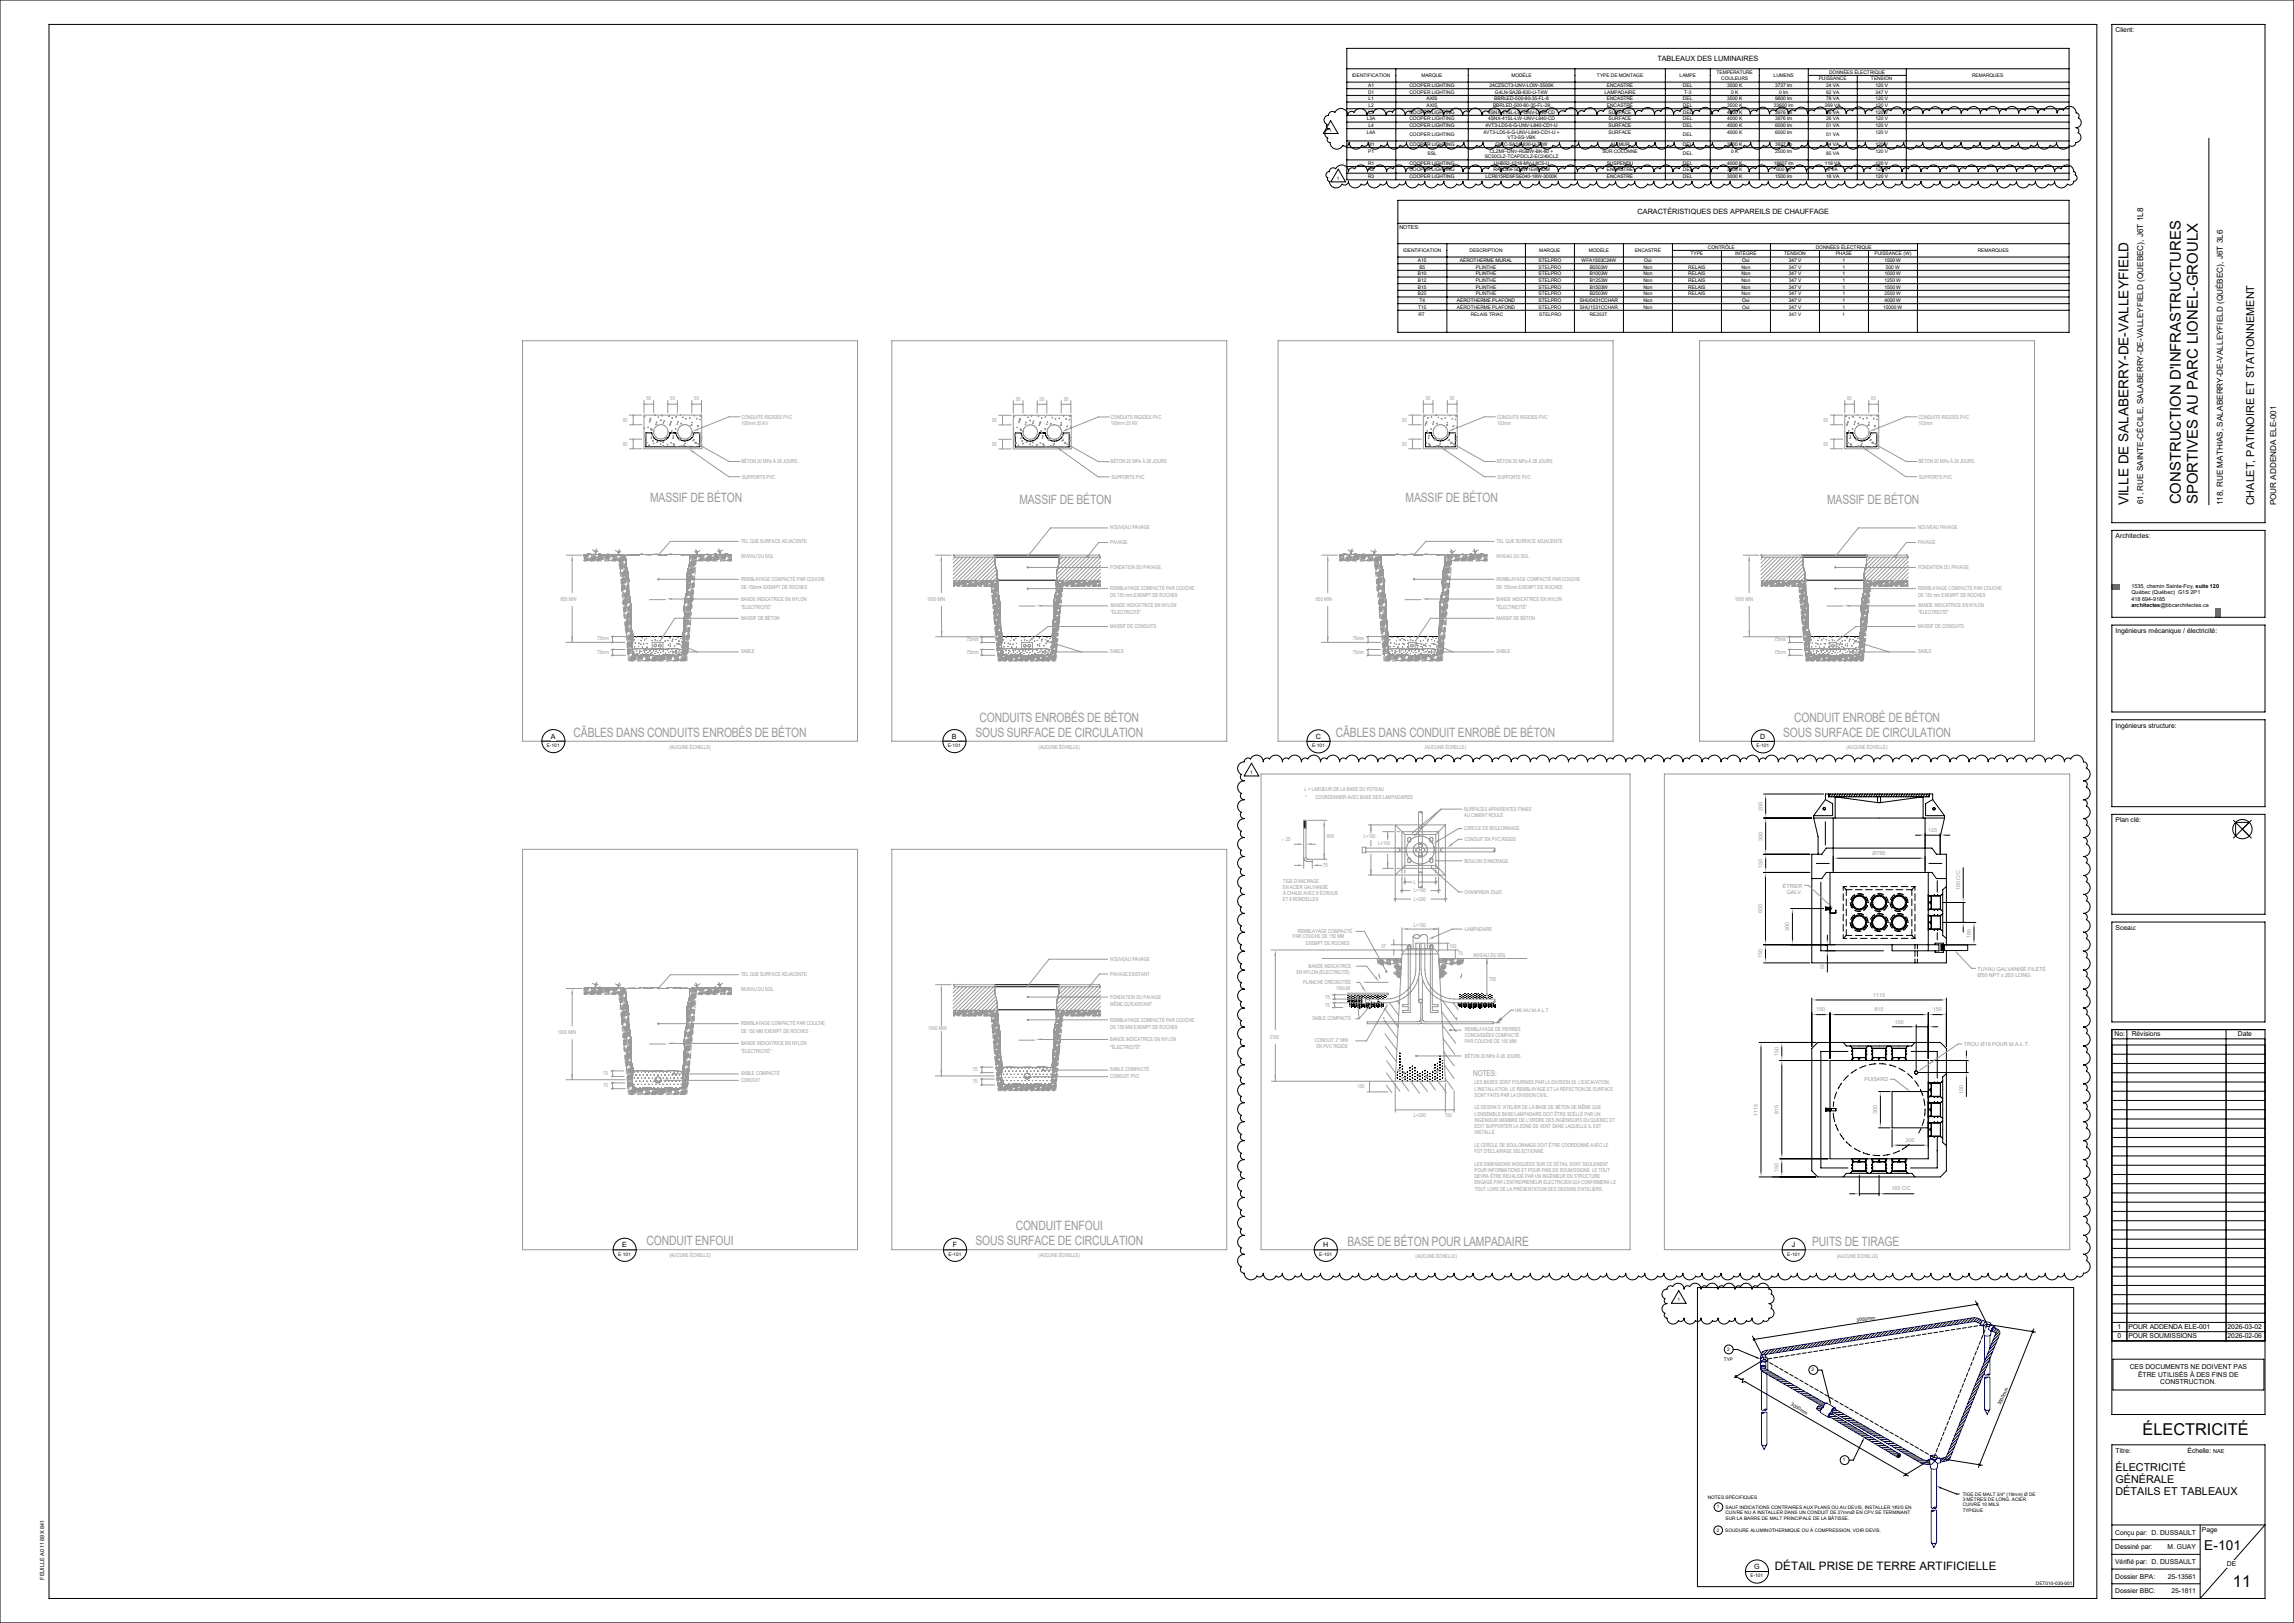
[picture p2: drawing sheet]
<svg xmlns="http://www.w3.org/2000/svg" width="1189mm" height="841mm" viewBox="0 0 1189 841" stroke-linecap="round" stroke-linejoin="round" font-family="sans-serif">
<defs><g id="words">
<g font-size="8.5">
<text x="1111" y="743">ÉLECTRICITÉ</text>
<text x="1157" y="822">11</text>
</g>
<g font-size="7.7">
<text x="1130" y="261" transform="rotate(-90 1130 261)">CONSTRUCTION D'INFRASTRUCTURES</text>
<text x="1139" y="261" transform="rotate(-90 1139 261)">SPORTIVES AU PARC LIONEL-GROULX</text>
</g>
<g font-size="7.1">
<text x="1103" y="262" transform="rotate(-90 1103 262)">VILLE DE SALABERRY-DE-VALLEYFIELD</text>
<text x="1142" y="803">E-101</text>
</g>
<g font-size="6.7" fill="#999">
<text x="337" y="260">MASSIF DE BÉTON</text>
<text x="528" y="261">MASSIF DE BÉTON</text>
<text x="729" y="260">MASSIF DE BÉTON</text>
<text x="947" y="261">MASSIF DE BÉTON</text>
<text x="508" y="374">CONDUITS ENROBÉS DE BÉTON</text>
<text x="930" y="374">CONDUIT ENROBÉ DE BÉTON</text>
<text x="297" y="382">CÂBLES DANS CONDUITS ENROBÉS DE BÉTON</text>
<text x="506" y="382">SOUS SURFACE DE CIRCULATION</text>
<text x="692" y="382">CÂBLES DANS CONDUIT ENROBÉ DE BÉTON</text>
<text x="924" y="382">SOUS SURFACE DE CIRCULATION</text>
<text x="526" y="638">CONDUIT ENFOUI</text>
<text x="335" y="645">CONDUIT ENFOUI</text>
<text x="506" y="645">SOUS SURFACE DE CIRCULATION</text>
<text x="698" y="645">BASE DE BÉTON POUR LAMPADAIRE</text>
<text x="939" y="645">PUITS DE TIRAGE</text>
</g>
<text font-size="6" x="920" y="814">DÉTAIL PRISE DE TERRE ARTIFICIELLE</text>
<g font-size="5.6">
<text x="1168" y="262" transform="rotate(-90 1168 262)">CHALET, PATINOIRE ET STATIONNEMENT</text>
<text x="1096" y="762">ÉLECTRICITÉ</text>
<text x="1096" y="768">GÉNÉRALE</text>
<text x="1096" y="775">DÉTAILS ET TABLEAUX</text>
</g>
<g font-size="4.2">
<text x="1111" y="261" transform="rotate(-90 1111 261)">61, RUE SAINTE-CÉCILE, SALABERRY-DE-VALLEYFIELD (QUEBEC), J6T 1L8</text>
<text x="1152" y="262" transform="rotate(-90 1152 262)">118, RUE MATHIAS, SALABERRY-DE-VALLEYFIELD (QUÉBEC), J6T 3L6</text>
<text x="1180" y="262" transform="rotate(-90 1180 262)">POUR ADDENDA ELE-001</text>
</g>
<text font-size="4.2" fill="#999" x="764" y="557">NOTES:</text>
<g font-size="3.8">
<text x="859" y="32">TABLEAUX DES LUMINAIRES</text>
<text x="849" y="111">CARACTÉRISTIQUES DES APPAREILS DE CHAUFFAGE</text>
</g>
<g font-size="3.7">
<text x="286" y="383">A</text>
<text x="493" y="383">B</text>
<text x="682" y="383">C</text>
<text x="912" y="383">D</text>
<text x="322" y="646">E</text>
<text x="494" y="646">F</text>
<text x="686" y="646">H</text>
<text x="929" y="646">J</text>
<text x="909" y="813">G</text>
</g>
<g font-size="3.5">
<text x="1097" y="17">Client:</text>
<text x="1097" y="279">Architectes:</text>
<text x="1097" y="328">Ingénieurs mécanique / électricité:</text>
<text x="1097" y="377">Ingénieurs structure:</text>
<text x="1097" y="426">Plan clé:</text>
<text x="1097" y="482">Sceau:</text>
<text x="1096" y="537">No:</text>
<text x="1105" y="537">Révisions</text>
<text x="1160" y="537">Date</text>
<text x="1097" y="689">1</text>
<text x="1103" y="689">POUR ADDENDA ELE-001</text>
<text x="1155" y="689">2026-03-02</text>
<text x="1097" y="694">0</text>
<text x="1103" y="694">POUR SOUMISSIONS</text>
<text x="1155" y="694">2026-02-06</text>
<text x="1104" y="709">CES DOCUMENTS NE DOIVENT PAS</text>
<text x="1108" y="713">ÊTRE UTILISÉS À DES FINS DE</text>
<text x="1120" y="717">CONSTRUCTION.</text>
<text x="1097" y="753">Titre:</text>
<text x="1134" y="753">Échelle:</text>
<text x="1096" y="795">Conçu par:</text>
<text x="1115" y="795">D. DUSSAULT</text>
<text x="1141" y="794">Page</text>
<text x="1096" y="803">Dessiné par:</text>
<text x="1124" y="803">M. GUAY</text>
<text x="1096" y="810">Vérifié par:</text>
<text x="1115" y="810">D. DUSSAULT</text>
<text x="1154" y="812">DE</text>
<text x="1096" y="818">Dossier BPA:</text>
<text x="1124" y="818">25</text>
<text x="1127" y="818">-</text>
<text x="1129" y="818">13561</text>
<text x="1096" y="826">Dossier BBC:</text>
<text x="1126" y="826">25-1811</text>
</g>
<g font-size="2.9">
<text x="1147" y="753">NAE</text>
<text x="23" y="819" transform="rotate(-90 23 819)">FEUILLE A0 1189 X 841</text>
</g>
<g font-size="2.8">
<text x="725" y="119">NOTES:</text>
<text x="1105" y="305">1535, chemin Sainte-Foy, suite 120</text>
<text x="1105" y="308">Québec (Québec) G1S 2P1</text>
<text x="1105" y="311">418 694-9185</text>
<text x="1105" y="315">architectes@bbcarchitectes.ca</text>
</g>
<g font-size="2.8" fill="#999">
<text x="335" y="208">50</text>
<text x="347" y="208">50</text>
<text x="360" y="208">50</text>
<text x="527" y="208">50</text>
<text x="539" y="208">50</text>
<text x="551" y="208">50</text>
<text x="739" y="208">50</text>
<text x="751" y="208">50</text>
<text x="957" y="208">50</text>
<text x="970" y="208">50</text>
<text x="323" y="219">50</text>
<text x="384" y="217">CONDUITS RIGIDES PVC</text>
<text x="384" y="220">100mm 25 KV</text>
<text x="514" y="219">50</text>
<text x="576" y="217">CONDUITS RIGIDES PVC</text>
<text x="576" y="220">100mm 25 KV</text>
<text x="727" y="219">50</text>
<text x="776" y="217">CONDUITS RIGIDES PVC</text>
<text x="776" y="220">103mm</text>
<text x="945" y="219">50</text>
<text x="994" y="217">CONDUITS RIGIDES PVC</text>
<text x="994" y="220">103mm</text>
<text x="323" y="231">50</text>
<text x="514" y="231">50</text>
<text x="727" y="231">50</text>
<text x="945" y="231">50</text>
<text x="384" y="240">BÉTON 20 MPa À 28 JOURS</text>
<text x="576" y="240">BÉTON 20 MPa À 28 JOURS</text>
<text x="776" y="240">BÉTON 20 MPa À 28 JOURS</text>
<text x="994" y="240">BÉTON 20 MPa À 28 JOURS</text>
<text x="385" y="248">SUPPORTS PVC</text>
<text x="576" y="248">SUPPORTS PVC</text>
<text x="776" y="248">SUPPORTS PVC</text>
<text x="995" y="248">SUPPORTS PVC</text>
<text x="575" y="274">NOUVEAU PAVAGE</text>
<text x="994" y="274">NOUVEAU PAVAGE</text>
<text x="384" y="281">TEL QUE SURFACE ADJACENTE</text>
<text x="776" y="281">TEL QUE SURFACE ADJACENTE</text>
<text x="575" y="282">PAVAGE</text>
<text x="994" y="282">PAVAGE</text>
<text x="384" y="289">NIVEAU DU SOL</text>
<text x="776" y="289">NIVEAU DU SOL</text>
<text x="575" y="295">FONDATION DU PAVAGE</text>
<text x="994" y="295">FONDATION DU PAVAGE</text>
<text x="384" y="305">DE 150mm EXEMPT DE ROCHES</text>
<text x="384" y="301">REMBLAYAGE COMPACTÉ PAR COUCHE</text>
<text x="575" y="306">REMBLAYAGE COMPACTÉ PAR COUCHE</text>
<text x="776" y="305">DE 150mm EXEMPT DE ROCHES</text>
<text x="776" y="301">REMBLAYAGE COMPACTÉ PAR COUCHE</text>
<text x="994" y="306">REMBLAYAGE COMPACTÉ PAR COUCHE</text>
<text x="290" y="311">850 MIN</text>
<text x="384" y="311">BANDE INDICATRICE EN NYLON</text>
<text x="480" y="311">1000 MIN</text>
<text x="575" y="309">DE 150 mm EXEMPT DE ROCHES</text>
<text x="682" y="311">850 MIN</text>
<text x="776" y="311">BANDE INDICATRICE EN NYLON</text>
<text x="899" y="311">1000 MIN</text>
<text x="994" y="309">DE 150 mm EXEMPT DE ROCHES</text>
<text x="384" y="315">&quot;ÉLECTRICITÉ&quot;</text>
<text x="576" y="315">BANDE INDICATRICE EN NYLON</text>
<text x="776" y="315">&quot;ÉLECTRICITÉ&quot;</text>
<text x="994" y="315">BANDE INDICATRICE EN NYLON</text>
<text x="384" y="321">MASSIF DE BÉTON</text>
<text x="576" y="318">&quot;ÉLECTRICITÉ&quot;</text>
<text x="776" y="321">MASSIF DE BÉTON</text>
<text x="994" y="318">&quot;ÉLECTRICITÉ&quot;</text>
<text x="575" y="326">MASSIF DE CONDUITS</text>
<text x="994" y="326">MASSIF DE CONDUITS</text>
<text x="310" y="332">75mm</text>
<text x="501" y="332">75mm</text>
<text x="701" y="332">75mm</text>
<text x="920" y="332">75mm</text>
<text x="310" y="339">75mm</text>
<text x="384" y="338">SABLE</text>
<text x="501" y="339">75mm</text>
<text x="575" y="338">SABLE</text>
<text x="701" y="339">75mm</text>
<text x="776" y="338">SABLE</text>
<text x="920" y="339">75mm</text>
<text x="994" y="338">SABLE</text>
<text x="347" y="388">(AUCUNE ÉCHELLE)</text>
<text x="538" y="388">(AUCUNE ÉCHELLE)</text>
<text x="739" y="388">(AUCUNE ÉCHELLE)</text>
<text x="957" y="388">(AUCUNE ÉCHELLE)</text>
<text x="676" y="410">L = LARGEUR DE LA BASE DU POTEAU</text>
<text x="677" y="414">*</text>
<text x="682" y="414">COORDONNER AVEC BASE DES LAMPADAIRES</text>
<text x="759" y="420">SURFACES APPARENTES FINIES</text>
<text x="759" y="423">AU CIMENT ROULÉ</text>
<text x="914" y="420" transform="rotate(-90 914 420)">200</text>
<text x="759" y="430">CERCLE DE BOULONNAGE</text>
<text x="999" y="431">125</text>
<text x="664" y="437">*</text>
<text x="666" y="436">25</text>
<text x="688" y="434">900</text>
<text x="707" y="434">L+160</text>
<text x="714" y="438">L+100</text>
<text x="759" y="436">CONDUIT EN PVC RIGIDE</text>
<text x="914" y="436" transform="rotate(-90 914 436)">300</text>
<text x="971" y="443">Ø760</text>
<text x="686" y="449">75</text>
<text x="759" y="447">BOULON D'ANCRAGE</text>
<text x="914" y="450" transform="rotate(-90 914 450)">150</text>
<text x="665" y="461">EN ACIER GALVANISÉ</text>
<text x="665" y="458">TIGE D'ANCRAGE</text>
<text x="733" y="458">L</text>
<text x="924" y="460">ÉTRIER</text>
<text x="1016" y="461" transform="rotate(-90 1016 461)">165 C/C</text>
<text x="665" y="467">ET 8 RONDELLES</text>
<text x="665" y="464">À CHAUD AVEC 8 ÉCROUS</text>
<text x="733" y="467">L+200</text>
<text x="733" y="462">L+100</text>
<text x="759" y="463">CHANFREIN 25x25</text>
<text x="926" y="463">GALV.</text>
<text x="913" y="473" transform="rotate(-90 913 473)">600</text>
<text x="673" y="483">REMBLAYAGE COMPACTÉ</text>
<text x="733" y="480">L+100</text>
<text x="759" y="482">LAMPADAIRE</text>
<text x="927" y="483" transform="rotate(-90 927 483)">300</text>
<text x="670" y="486">PAR COUCHE DE 150 MM</text>
<text x="677" y="489">EXEMPT DE ROCHES</text>
<text x="716" y="491">57</text>
<text x="751" y="491">100</text>
<text x="1022" y="486" transform="rotate(-90 1022 486)">185</text>
<text x="575" y="498">NOUVEAU PAVAGE</text>
<text x="756" y="495">75</text>
<text x="764" y="496">NIVEAU DU SOL</text>
<text x="913" y="497" transform="rotate(-90 913 497)">150</text>
<text x="678" y="501">BANDE INDICATRICE</text>
<text x="946" y="502" transform="rotate(-90 946 502)">50</text>
<text x="1025" y="503">TUYAU GALVANISÉ FILETÉ</text>
<text x="384" y="506">TEL QUE SURFACE ADJACENTE</text>
<text x="575" y="506">PAVAGE EXISTANT</text>
<text x="672" y="504">EN NYLON (ÉLECTRICITÉ)</text>
<text x="675" y="510">PLANCHE CRÉOSOTÉE</text>
<text x="772" y="508">750</text>
<text x="1025" y="506">Ø50 NPT x 203 LONG.</text>
<text x="384" y="514">NIVEAU DU SOL</text>
<text x="693" y="513">150x38</text>
<text x="575" y="517">FONDATION DU PAVAGE</text>
<text x="575" y="521">MÊME QU'EXISTANT</text>
<text x="687" y="522">75</text>
<text x="687" y="518">75</text>
<text x="971" y="516">1115</text>
<text x="941" y="524">150</text>
<text x="972" y="524">815</text>
<text x="1002" y="524">150</text>
<text x="384" y="531">REMBLAYAGE COMPACTÉ PAR COUCHE</text>
<text x="481" y="534">1000 MIN</text>
<text x="575" y="533">DE 150 MM EXEMPT DE ROCHES</text>
<text x="575" y="529">REMBLAYAGE COMPACTÉ PAR COUCHE</text>
<text x="680" y="529">SABLE COMPACTÉ</text>
<text x="982" y="530">100</text>
<text x="289" y="536">1000 MIN</text>
<text x="384" y="535">DE 150 MM EXEMPT DE ROCHES</text>
<text x="575" y="540">BANDE INDICATRICE EN NYLON</text>
<text x="658" y="538">2100</text>
<text x="759" y="534">REMBLAYAGE DE PIERRES</text>
<text x="759" y="537">CONCASSÉES COMPACTÉ</text>
<text x="384" y="546">&quot;ÉLECTRICITÉ&quot;</text>
<text x="384" y="542">BANDE INDICATRICE EN NYLON</text>
<text x="575" y="544">&quot;ÉLECTRICITÉ&quot;</text>
<text x="682" y="540">CONDUIT 2&quot; MIN</text>
<text x="682" y="543">EN PVC RIGIDE</text>
<text x="759" y="540">PAR COUCHE DE 150 MM</text>
<text x="1018" y="542">TROU Ø19 POUR M.A.L.T.</text>
<text x="759" y="548">BÉTON 20 MPa À 28 JOURS</text>
<text x="922" y="547" transform="rotate(-90 922 547)">150</text>
<text x="313" y="557">75</text>
<text x="384" y="557">SABLE COMPACTÉ</text>
<text x="504" y="555">75</text>
<text x="575" y="555">SABLE COMPACTÉ</text>
<text x="313" y="563">75</text>
<text x="384" y="561">CONDUIT</text>
<text x="504" y="561">75</text>
<text x="575" y="559">CONDUIT PVC</text>
<text x="704" y="564">150</text>
<text x="764" y="562">LES BASES SONT FOURNIES PAR LA DIVISION 26. L'EXCAVATION,</text>
<text x="966" y="560">PUISARD</text>
<text x="764" y="565">L'INSTALLATION, LE REMBLAYAGE ET LA RÉFECTION DE SURFACE</text>
<text x="764" y="568">SONT FAITS PAR LA DIVISION CIVIL.</text>
<text x="1018" y="567" transform="rotate(-90 1018 567)">100</text>
<text x="764" y="575">LE DESSIN D ’ATELIER DE LA BASE DE BÉTON DE MÊME QUE</text>
<text x="733" y="579">L+200</text>
<text x="749" y="579">150</text>
<text x="764" y="581">INGÉNIEUR MEMBRE DE L'ORDRE DES INGÉNIEURS DU QUÉBEC ET</text>
<text x="764" y="578">L'ENSEMBLE BASE/LAMPADAIRE DOIT ÊTRE SCÉLLÉ PAR UN</text>
<text x="911" y="578" transform="rotate(-90 911 578)">1115</text>
<text x="922" y="577" transform="rotate(-90 922 577)">815</text>
<text x="973" y="577" transform="rotate(-90 973 577)">300</text>
<text x="764" y="588">INSTALLÉ</text>
<text x="764" y="585">DOIT SUPPORTER LA ZONE DE VENT DANS LAQUELLE IL EST</text>
<text x="988" y="592">300</text>
<text x="764" y="598">FÛT D'ÉCLAIRAGE SÉLECTIONNÉ.</text>
<text x="764" y="594">LE CERCLE DE BOULONNAGE DOIT ÊTRE COORDONNÉ AVEC LE</text>
<text x="764" y="604">LES DIMENSIONS INDIQUÉES SUR CE DÉTAIL SONT SEULEMENT</text>
<text x="764" y="607">POUR INFORMATIONS ET POUR FINS DE SOUMISSIONS. LE TOUT</text>
<text x="764" y="610">DEVRA ÊTRE REVALIDÉ PAR UN INGÉNIEUR EN STRUCTURE</text>
<text x="922" y="608" transform="rotate(-90 922 608)">150</text>
<text x="764" y="614">ENGAGÉ PAR L'ENTREPRENEUR ÉLECTRICIEN QUI CONFIRMERA LE</text>
<text x="764" y="617">TOUT LORS DE LA PRÉSENTATION DES DESSINS D'ATELIERS.</text>
<text x="980" y="617">165 C/C</text>
<text x="347" y="651">(AUCUNE ÉCHELLE)</text>
<text x="538" y="651">(AUCUNE ÉCHELLE)</text>
<text x="734" y="652">(AUCUNE ÉCHELLE)</text>
<text x="952" y="652">(AUCUNE ÉCHELLE)</text>
</g>
<g font-size="2.5">
<text x="701" y="40">IDENTIFICATION</text>
<text x="737" y="40">MARQUE</text>
<text x="783" y="40">MODÈLE</text>
<text x="828" y="40">TYPE DE MONTAGE</text>
<text x="871" y="40">LAMPE</text>
<text x="890" y="38">TEMPERATURE</text>
<text x="892" y="41">COULEURS</text>
<text x="919" y="40">LUMENS</text>
<text x="943" y="42">PUISSANCE</text>
<text x="948" y="38">DONNÉES ÉLECTRIQUE</text>
<text x="970" y="42">TENSION</text>
<text x="1022" y="40">REMARQUES</text>
<text x="709" y="45">A1</text>
<text x="731" y="45">COOPER LIGHTING</text>
<text x="772" y="45">24CZSCT3-UNV-LOW-3500K</text>
<text x="833" y="45">ENCASTRÉ</text>
<text x="872" y="45">DEL</text>
<text x="895" y="45">3500 K</text>
<text x="920" y="45">3737 lm</text>
<text x="946" y="45">24 VA</text>
<text x="972" y="45">120 V</text>
<text x="709" y="49">D1</text>
<text x="709" y="52">L1</text>
<text x="731" y="49">COOPER LIGHTING</text>
<text x="739" y="52">AXIS</text>
<text x="775" y="52">BBRLED-500-80-35-FL-8</text>
<text x="775" y="49">G4LN-SA2B-830-U-T4W</text>
<text x="832" y="49">LAMPADAIRE</text>
<text x="833" y="52">ENCASTRÉ</text>
<text x="872" y="52">DEL</text>
<text x="873" y="49">T-3</text>
<text x="895" y="52">3500 K</text>
<text x="897" y="49">0 K</text>
<text x="920" y="52">9600 lm</text>
<text x="922" y="49">0 lm</text>
<text x="946" y="49">82 VA</text>
<text x="946" y="52">78 VA</text>
<text x="972" y="49">347 V</text>
<text x="972" y="52">120 V</text>
<text x="709" y="55">L2</text>
<text x="709" y="59">L3</text>
<text x="731" y="59">COOPER LIGHTING</text>
<text x="739" y="55">AXIS</text>
<text x="771" y="59">4SNX-41SL-LW-UNV-L840-CD</text>
<text x="774" y="55">BBRLED-500-80-35-FL-28</text>
<text x="833" y="55">ENCASTRÉ</text>
<text x="834" y="59">SURFACE</text>
<text x="872" y="55">DEL</text>
<text x="872" y="59">DEL</text>
<text x="895" y="55">3500 K</text>
<text x="895" y="59">4000 K</text>
<text x="919" y="55">33600 lm</text>
<text x="920" y="59">3976 lm</text>
<text x="946" y="55">269 VA</text>
<text x="946" y="59">26 VA</text>
<text x="972" y="55">120 V</text>
<text x="972" y="59">120 V</text>
<text x="708" y="62">L3A</text>
<text x="709" y="66">L4</text>
<text x="731" y="62">COOPER LIGHTING</text>
<text x="731" y="66">COOPER LIGHTING</text>
<text x="770" y="66">4VT3-LD5-6-G-UNV-L840-CD1-U</text>
<text x="771" y="62">4SNX-41SL-LW-UNV-L840-CD</text>
<text x="834" y="62">SURFACE</text>
<text x="834" y="66">SURFACE</text>
<text x="872" y="62">DEL</text>
<text x="872" y="66">DEL</text>
<text x="895" y="62">4000 K</text>
<text x="895" y="66">4000 K</text>
<text x="920" y="62">3976 lm</text>
<text x="920" y="66">6000 lm</text>
<text x="946" y="62">26 VA</text>
<text x="946" y="66">51 VA</text>
<text x="972" y="62">120 V</text>
<text x="972" y="66">120 V</text>
<text x="689" y="68">1</text>
<text x="708" y="69">L4A</text>
<text x="731" y="71">COOPER LIGHTING</text>
<text x="769" y="69">4VT3-LD5-6-G-UNV-L840-CD1-U +</text>
<text x="834" y="69">SURFACE</text>
<text x="872" y="71">DEL</text>
<text x="895" y="69">4000 K</text>
<text x="920" y="69">6000 lm</text>
<text x="946" y="71">51 VA</text>
<text x="972" y="69">120 V</text>
<text x="709" y="76">M1</text>
<text x="731" y="76">COOPER LIGHTING</text>
<text x="775" y="76">GWC-SA1A-830-U-T4W</text>
<text x="781" y="72">VT3-SS-VBK</text>
<text x="835" y="76">AU MUR</text>
<text x="872" y="76">DEL</text>
<text x="895" y="76">3000 K</text>
<text x="920" y="76">3927 lm</text>
<text x="946" y="76">34 VA</text>
<text x="972" y="76">120 V</text>
<text x="709" y="79">P1</text>
<text x="740" y="81">SSL</text>
<text x="770" y="82">SC50CLZ-TCAPDCLZ-EC240CLZ</text>
<text x="772" y="79">CLZMF-UNV-RGBW-BK-80 +</text>
<text x="831" y="79">SUR COLONNE</text>
<text x="872" y="81">DEL</text>
<text x="897" y="79">0 K</text>
<text x="920" y="79">2500 lm</text>
<text x="946" y="81">85 VA</text>
<text x="972" y="79">120 V</text>
<text x="709" y="85">R1</text>
<text x="709" y="89">R2</text>
<text x="731" y="85">COOPER LIGHTING</text>
<text x="731" y="89">COOPER LIGHTING</text>
<text x="774" y="89">RA4LS9FSD2W1EWHDM</text>
<text x="774" y="85">UHBS2-1218-MV-L8C5-U</text>
<text x="833" y="85">SUSPENDU</text>
<text x="833" y="89">ENCASTRÉ</text>
<text x="872" y="85">DEL</text>
<text x="872" y="89">DEL</text>
<text x="895" y="85">4000 K</text>
<text x="895" y="89">3500 K</text>
<text x="919" y="85">18607 lm</text>
<text x="921" y="89">600 lm</text>
<text x="946" y="85">119 VA</text>
<text x="947" y="89">6 VA</text>
<text x="972" y="85">120 V</text>
<text x="972" y="89">120 V</text>
<text x="693" y="93">1</text>
<text x="709" y="92">R3</text>
<text x="731" y="92">COOPER LIGHTING</text>
<text x="770" y="92">LCR615RD9FSE040-18W-3000K</text>
<text x="833" y="92">ENCASTRÉ</text>
<text x="872" y="92">DEL</text>
<text x="895" y="92">3000 K</text>
<text x="920" y="92">1500 lm</text>
<text x="946" y="92">18 VA</text>
<text x="972" y="92">120 V</text>
<text x="727" y="131">IDENTIFICATION</text>
<text x="762" y="131">DESCRIPTION</text>
<text x="798" y="131">MARQUE</text>
<text x="823" y="131">MODÈLE</text>
<text x="847" y="131">ENCASTRÉ</text>
<text x="885" y="129">CONTRÔLE</text>
<text x="941" y="129">DONNÉES ÉLECTRIQUE</text>
<text x="1025" y="131">REMARQUES</text>
<text x="735" y="136">A15</text>
<text x="757" y="136">AÉROTHERME MURAL</text>
<text x="797" y="136">STELPRO</text>
<text x="820" y="136">WFA1503C24W</text>
<text x="852" y="136">Oui</text>
<text x="876" y="132">TYPE</text>
<text x="899" y="132">INTÉGRÉ</text>
<text x="903" y="136">Oui</text>
<text x="925" y="132">TENSION</text>
<text x="927" y="136">347 V</text>
<text x="951" y="132">PHASE</text>
<text x="955" y="136">1</text>
<text x="972" y="132">PUISSANCE (W)</text>
<text x="977" y="136">1500 W</text>
<text x="735" y="143">B10</text>
<text x="736" y="139">B5</text>
<text x="765" y="139">PLINTHE</text>
<text x="765" y="143">PLINTHE</text>
<text x="797" y="139">STELPRO</text>
<text x="797" y="143">STELPRO</text>
<text x="824" y="139">B0503W</text>
<text x="824" y="143">B1003W</text>
<text x="852" y="139">Non</text>
<text x="852" y="143">Non</text>
<text x="875" y="139">RELAIS</text>
<text x="875" y="143">RELAIS</text>
<text x="903" y="139">Non</text>
<text x="903" y="143">Non</text>
<text x="927" y="139">347 V</text>
<text x="927" y="143">347 V</text>
<text x="955" y="139">1</text>
<text x="955" y="143">1</text>
<text x="977" y="143">1000 W</text>
<text x="978" y="139">500 W</text>
<text x="735" y="146">B12</text>
<text x="735" y="150">B15</text>
<text x="765" y="146">PLINTHE</text>
<text x="765" y="150">PLINTHE</text>
<text x="797" y="146">STELPRO</text>
<text x="797" y="150">STELPRO</text>
<text x="824" y="146">B1253W</text>
<text x="824" y="150">B1503W</text>
<text x="852" y="146">Non</text>
<text x="852" y="150">Non</text>
<text x="875" y="146">RELAIS</text>
<text x="875" y="150">RELAIS</text>
<text x="903" y="146">Non</text>
<text x="903" y="150">Non</text>
<text x="927" y="146">347 V</text>
<text x="927" y="150">347 V</text>
<text x="955" y="146">1</text>
<text x="955" y="150">1</text>
<text x="977" y="146">1250 W</text>
<text x="977" y="150">1500 W</text>
<text x="735" y="153">B25</text>
<text x="765" y="153">PLINTHE</text>
<text x="797" y="153">STELPRO</text>
<text x="824" y="153">B2503W</text>
<text x="852" y="153">Non</text>
<text x="875" y="153">RELAIS</text>
<text x="903" y="153">Non</text>
<text x="927" y="153">347 V</text>
<text x="955" y="153">1</text>
<text x="977" y="153">2500 W</text>
<text x="735" y="160">T15</text>
<text x="736" y="156">T4</text>
<text x="755" y="156">AÉROTHERME PLAFOND</text>
<text x="755" y="160">AÉROTHERME PLAFOND</text>
<text x="797" y="156">STELPRO</text>
<text x="797" y="160">STELPRO</text>
<text x="819" y="156">SHU0431CCHAR</text>
<text x="819" y="160">SHU1531CCHAR</text>
<text x="852" y="156">Non</text>
<text x="852" y="160">Non</text>
<text x="903" y="156">Oui</text>
<text x="903" y="160">Oui</text>
<text x="927" y="156">347 V</text>
<text x="927" y="160">347 V</text>
<text x="955" y="156">1</text>
<text x="955" y="160">1</text>
<text x="976" y="160">15000 W</text>
<text x="977" y="156">4000 W</text>
<text x="735" y="164">RT</text>
<text x="762" y="164">RELAIS TRIAC</text>
<text x="798" y="164">STELPRO</text>
<text x="824" y="164">RE253T</text>
<text x="927" y="164">347 V</text>
<text x="955" y="164">1</text>
<text x="283" y="387">E</text>
<text x="285" y="387">-</text>
<text x="286" y="387">101</text>
<text x="491" y="387">E</text>
<text x="493" y="387">-</text>
<text x="494" y="387">101</text>
<text x="680" y="387">E</text>
<text x="682" y="387">-</text>
<text x="682" y="387">101</text>
<text x="910" y="387">E</text>
<text x="912" y="387">-</text>
<text x="913" y="387">101</text>
<text x="648" y="401">1</text>
<text x="320" y="651">E</text>
<text x="322" y="651">-</text>
<text x="323" y="651">101</text>
<text x="492" y="651">E</text>
<text x="493" y="651">-</text>
<text x="494" y="651">101</text>
<text x="684" y="651">E</text>
<text x="685" y="651">-</text>
<text x="686" y="651">101</text>
<text x="926" y="651">E</text>
<text x="928" y="651">-</text>
<text x="929" y="651">101</text>
<text x="869" y="674">1</text>
<text x="962" y="685" transform="rotate(-8 962 685)">3000mm</text>
<text x="895" y="700">2</text>
<text x="893" y="705">TYP</text>
<text x="939" y="711">2</text>
<text x="928" y="728" transform="rotate(30 928 728)">3000mm</text>
<text x="1037" y="728" transform="rotate(-66 1037 728)">3000mm</text>
<text x="955" y="757">1</text>
<text x="885" y="777">NOTES SPÉCIFIQUES</text>
<text x="890" y="782">1</text>
<text x="890" y="794">2</text>
<text x="894" y="794">SOUDURE ALUMINOTHERMIQUE OU À COMPRESSION, VOIR DEVIS.</text>
<text x="907" y="817">E</text>
<text x="909" y="817">-</text>
<text x="910" y="817">101</text>
<text x="1055" y="821">DET010-030-001</text>
</g>
<text font-size="2.5" fill="#999" x="785" y="524">1#6 NU M.A.L.T</text>
<g font-size="2.4">
<text x="1017" y="775">TIGE DE MALT 3/4&quot; (19mm) Ø DE</text>
<text x="1017" y="778">3 MÈTRES DE LONG. ACIER</text>
<text x="894" y="782">SAUF INDICATIONS CONTRAIRES AUX PLANS OU AU DEVIS, INSTALLER 1#2/0 EN</text>
<text x="894" y="785">CUIVRE NU À INSTALLER DANS UN CONDUIT DE 27mmØ EN CPV SE TERMINANT</text>
<text x="1017" y="781">CUIVRÉ 10 MILS</text>
<text x="1017" y="783">TYPIQUE</text>
<text x="894" y="787">SUR LA BARRE DE MALT PRINCIPALE DE LA BÂTISSE.</text>
</g>
</g></defs>
<g fill="#999">
<path d="M673 448h3v1h-3z"/>
<path d="M680 448h3v1h-3z"/>
<path d="M661 557h1v3h-1z"/>
<path d="M661 492h1v3h-1z"/>
<path d="M770 497h1v3h-1z"/>
<path d="M770 515h1v3h-1z"/>
<path d="M743 481h3v1h-3z"/>
<path d="M727 481h3v1h-3z"/>
<path d="M710 450h1v3h-1z"/>
<path d="M719 447h1v3h-1z"/>
<path d="M710 427h1v3h-1z"/>
<path d="M719 431h1v3h-1z"/>
<path d="M673 437h3v1h-3z"/>
<path d="M677 437h3v1h-3z"/>
<path d="M686 442h1v3h-1z"/>
<path d="M686 425h1v3h-1z"/>
<path d="M743 435h3v2h-3z"/>
<path d="M750 437h3v2h-3z"/>
<path d="M743 446h3v1h-3z"/>
<path d="M740 485h3v2h-3z"/>
<path d="M713 506h2v3h-2z"/>
<path d="M706 512h2v2h-2z"/>
<path d="M718 520h2v3h-2z"/>
<path d="M776 528h2v2h-2z"/>
<path d="M906 288h1v3h-1z"/>
<path d="M906 327h1v3h-1z"/>
<path d="M951 331h3v2h-3z"/>
<path d="M956 313h3v1h-3z"/>
<path d="M688 330h1v3h-1z"/>
<path d="M688 288h1v3h-1z"/>
<path d="M732 219v1z"/>
<path d="M732 215v2z"/>
<path d="M732 228v1z"/>
<path d="M732 231v1z"/>
<path d="M750 209h2v1h-2z"/>
<path d="M754 209h1v1h-1z"/>
<path d="M738 209h1v1h-1z"/>
<path d="M741 209h2v1h-2z"/>
<path d="M751 222h3v2h-3z"/>
<path d="M747 232h2v2h-2z"/>
<path d="M737 310h3v1h-3z"/>
<path d="M733 330h2v3h-2z"/>
<path d="M296 556h1v3h-1z"/>
<path d="M296 512h1v3h-1z"/>
<path d="M346 540h3v1h-3z"/>
<path d="M343 559h3v1h-3z"/>
<path d="M487 554h1v3h-1z"/>
<path d="M487 510h1v3h-1z"/>
<path d="M537 538h3v1h-3z"/>
<path d="M534 557h3v1h-3z"/>
<path d="M296 330h1v3h-1z"/>
<path d="M296 288h1v3h-1z"/>
<path d="M328 219v1z"/>
<path d="M328 215v2z"/>
<path d="M328 228v1z"/>
<path d="M328 231v1z"/>
<path d="M359 209h1v1h-1z"/>
<path d="M362 209h2v1h-2z"/>
<path d="M346 209h2v1h-2z"/>
<path d="M350 209h1v1h-1z"/>
<path d="M337 209h2v1h-2z"/>
<path d="M334 209h1v1h-1z"/>
<path d="M359 222h3v2h-3z"/>
<path d="M357 233h3v2h-3z"/>
<path d="M345 310h3v1h-3z"/>
<path d="M342 330h2v3h-2z"/>
<path d="M487 288h1v3h-1z"/>
<path d="M488 327h1v3h-1z"/>
<path d="M533 331h2v2h-2z"/>
<path d="M537 313h3v1h-3z"/>
<path d="M519 219h1v1h-1z"/>
<path d="M519 215h1v2h-1z"/>
<path d="M519 228h1v1h-1z"/>
<path d="M519 231h1v2h-1z"/>
<path d="M550 209h2v1h-2z"/>
<path d="M554 209h1v1h-1z"/>
<path d="M538 209h1v1h-1z"/>
<path d="M541 209h2v1h-2z"/>
<path d="M529 209h1v1h-1z"/>
<path d="M525 209h2v1h-2z"/>
<path d="M550 222h3v2h-3z"/>
<path d="M547 232h3v2h-3z"/>
<path d="M950 219h1v1h-1z"/>
<path d="M950 215h1v2h-1z"/>
<path d="M950 228h1v1h-1z"/>
<path d="M950 231h1v1h-1z"/>
<path d="M969 209h1v1h-1z"/>
<path d="M972 209h2v1h-2z"/>
<path d="M956 209h2v1h-2z"/>
<path d="M960 209h1v1h-1z"/>
<path d="M969 222h3v2h-3z"/>
<path d="M965 232h3v2h-3z"/>
<path d="M915 411h1v3h-1z"/>
<path d="M915 421h1v3h-1z"/>
<path d="M915 424h1v2h-1z"/>
<path d="M915 440h1v3h-1z"/>
<path d="M915 443h1v2h-1z"/>
<path d="M915 450h1v2h-1z"/>
<path d="M915 452h1v3h-1z"/>
<path d="M915 487h1v3h-1z"/>
<path d="M929 471v2z"/>
<path d="M929 487v3z"/>
<path d="M915 490h1v2h-1z"/>
<path d="M915 496h1v3h-1z"/>
<path d="M947 487h1v3h-1z"/>
<path d="M947 493h1v2h-1z"/>
<path d="M1023 478h1v2h-1z"/>
<path d="M1023 487h1v3h-1z"/>
<path d="M1017 478h1v2h-1z"/>
<path d="M1017 465h1v3h-1z"/>
<path d="M995 444h3v1h-3z"/>
<path d="M950 444h3v1h-3z"/>
<path d="M995 432h3v1h-3z"/>
<path d="M1006 432h2v1h-2z"/>
<path d="M999 532h3h-3z"/>
<path d="M991 532h2h-2z"/>
<path d="M999 525h3v1h-3z"/>
<path d="M1006 525h3v1h-3z"/>
<path d="M997 525h2v1h-2z"/>
<path d="M949 525h2v1h-2z"/>
<path d="M1006 518h3v1h-3z"/>
<path d="M939 518h3v1h-3z"/>
<path d="M1019 547h1v2h-1z"/>
<path d="M1019 556h1v2h-1z"/>
<path d="M981 593h2v1h-2z"/>
<path d="M997 593h2v1h-2z"/>
<path d="M974 566h1v2h-1z"/>
<path d="M974 582h1v2h-1z"/>
<path d="M961 618h3v1h-3z"/>
<path d="M974 618h2v1h-2z"/>
<path d="M923 600h1v3h-1z"/>
<path d="M923 607h1v3h-1z"/>
<path d="M923 598h1v2h-1z"/>
<path d="M923 550h1v2h-1z"/>
<path d="M923 547h1v2h-1z"/>
<path d="M923 540h1v3h-1z"/>
<path d="M912 540h1v3h-1z"/>
<path d="M912 607h1v3h-1z"/>
<path d="M946 525h3v1h-3z"/>
<path d="M939 525h3v1h-3z"/>
<path d="M988 564h2v2h-2z"/>
<path d="M994 554h2v1h-2z"/>
<path d="M948 469h2v2h-2z"/>
<path d="M1013 493h2v2h-2z"/>
</g>
<g fill="none" stroke="#000" stroke-width=".52">
<path d="M725 161v11h347v-11M750 161v11M791 161v11M816 161v11M841 161v11M867 161v11M892 161v11M918 161v11M943 161v11M968 161v11M994 161v11M335 224h3a5 5 0 0 0 5 5 5 5 0 0 0 4-5h3a5 5 0 0 0 5 5 5 5 0 0 0 5-5h3v8h-28z"/>
<path d="M526 224h3a5 5 0 0 0 5 5 5 5 0 0 0 5-5h3a5 5 0 0 0 4 5 5 5 0 0 0 5-5h3v8h-28zM739 224h3a5 5 0 0 0 5 5 5 5 0 0 0 4-5h3v8h-15zM957 224h3a5 5 0 0 0 5 5 5 5 0 0 0 5-5h3v8h-16zM515 288h34M516 289h33M934 288h34M934 289h34M517 301h31M936 301h30M328 330h26M519 330h27M719 330h27"/>
<path d="M938 330h26M914 411h31M915 414v7M946 414v-3h56v3M946 414l-6 9M946 414l4 2v7h-10M948 411v2M949 411l-1 2M950 411l-1 2M951 411l-1 2M953 411l-1 2M954 411l-1 2"/>
<path d="M955 411l-1 2M956 411v2M958 411l-1 2M959 411l-1 2M960 411l-1 2M962 411l-1 2M963 411l-1 2M964 411l-1 2M965 411v2M967 411l-1 2M968 411l-1 2M969 411l-1 2"/>
<path d="M971 411l-1 2M972 411l-1 2M973 416h2M973 416l-22-3v11M973 413v3M973 411l-1 2M974 411v2M975 416l22-3v11M976 411l-1 2v3M977 411l-1 2M978 411l-1 2M980 411l-1 2"/>
<path d="M981 411l-1 2M982 411l-1 2M983 411v2M985 411l-1 2M986 411l-1 2M987 411l-1 2M989 411l-1 2M990 411l-1 2M991 411l-1 2M993 411l-1 2M994 411l-1 2M995 411l-1 2"/>
<path d="M996 411l-1 2M998 411l-1 2M999 411l-1 2M1000 411v2h-52M1000 412l-1 1M1002 414l-4 2v7h10M1002 414l6 9M676 425h.1M677 425l-1 1M677 427l-1 1M677 426l-1 2M677 426l-1 1"/>
<path d="M677 427l-1 2M677 428l-1 1M677 429h.1M914 424h25M915 426v14M940 424h68M940 423v1M940 424l2 10v9M946 426v12M950 424v28M993 433h2M998 433h8"/>
<path d="M998 424v28M1006 432v11M1008 423v1M1008 424l-2 10M1008 433h3M1158 425l9 9M1159 433v-7h7l-4 4 4 3M1167 425l-9 9M914 452h24M914 443h24M915 455v32M915 445v5"/>
<path d="M939 455h5l3-3h54l3 3h5M941 447h7M944 457v36h32M949 452v38M953 445h42M955 459v2M955 459h2M955 459l2 2M959 459h4M964 459h4M970 459h3M975 459h3"/>
<path d="M980 459h4M985 459h4M991 459h2M993 459v2M993 459l-2 2M999 452v41M1000 447h7M1004 456v6M1009 459l-2 2v24l2 1M1018 450v15M928 471h17M929 473v14"/>
<path d="M946 471h3M946 470v2M946 470h3v1h-3M946 470h3M949 473h2l1-1-1 1zM949 470h.1M949 471l-3 1M949 471h.1M949 473h.1M955 463v4M955 468v4M955 474v3"/>
<path d="M955 479v4M957 461h3M957 461v3M957 466v3M957 471v4M957 476v4M959 478l1 3M959 468l1 3M961 474l-2 2M961 464l-2 2M961 472h3M962 461h3"/>
<path d="M963 473l3 1M963 463l3 1M967 461h3M967 475l1 3M967 465l1 3M968 480l-2 2M968 469l-2 3M969 478l1 3M969 468l1 3M970 466h.1M972 474l-2 2M972 464l-2 2"/>
<path d="M972 472h3M972 461h4M973 473l3 1M973 463l3 1M974 473h.1M978 461h3M978 475l1 3M978 465l1 3M978 480l-2 2M978 469l-2 3M979 478h.1M979 468h.1"/>
<path d="M980 478l1 3M980 468l1 3M980 466h.1M982 474l-2 2M982 464l-2 2M982 472h3M983 461h3M983 473l4 1M983 463l4 1M988 475l1 3M988 465l1 3M988 461h3"/>
<path d="M989 480l-2 2M989 469l-2 3M989 478h.1M989 468h.1M991 461v3M991 466v3M991 471v4M991 476v4M993 463v4M993 468v4M993 474v3M993 479v4"/>
<path d="M1000 478h1M1000 468h1M1000 478h.1M1000 468h.1M1001 468h-1M1001 478h.1M1001 468h.1M1001 471l-2 1 7-1M1001 465v6M1001 467h-1l1 1M1001 467h.1M1001 479h.1"/>
<path d="M1001 478h-1h1M1001 477h.1M1001 464h5M1001 471h5M1001 464h.1M1001 464v1M1001 465h.1M1001 475h.1M1004 464h.1M1004 471h.1M1004 474h.1M1006 478h.1"/>
<path d="M1006 468h.1M1006 475h-5v6M1006 474v8l1 1M1006 464h-7h2M1006 474h-7l2 1M1007 478h17M1007 468h12M1007 463l-1 1v7l1 1M1007 473l-1 1M1009 473h.1M1018 468v10M914 499h24"/>
<path d="M915 492v4M947 485v2M947 490v3M947 495v9M955 486h2M955 484v2M957 482v3M957 485h3M957 485l-2 1M959 486h4M961 482l3 1M962 485h3"/>
<path d="M964 486h4M967 485h3M970 486h3M972 482l3 1M972 485h4M975 486h3M978 485h3M980 486h4M981 490v3h24v-3h-91M982 482l3 1M983 485h3M985 486h4"/>
<path d="M988 485h3M991 486h2M991 482v3M991 485l2 1M993 484v2M993 490v2M993 493v3M993 497v2M994 490v2M994 493v3M994 497v2M1001 481l-2 1h7"/>
<path d="M1001 481h5M1001 481h.1M1003 490v-1h4v4h-4M1004 483v4M1004 482h.1M1007 490v3M1008 490v3M1009 490v-47h-5l-3-4h-54l-3 4h-5v56h70v-6M1018 480v3M1023 480v7M1024 490h-18v3h14v-3M515 510h34"/>
<path d="M516 511h33M699 519h.1M699 517h.1M699 516h.1M699 518h.1M700 517h.1M700 516h.1M700 518h.1M700 519h.1M700 520h.1M701 520h-1M701 519h-1"/>
<path d="M701 518h-1M701 517h-1M701 516h-1M701 517h.1M701 516h.1M701 518h.1M701 519h.1M702 516h.1M702 518h.1M702 517h.1M702 519h.1M702 520h.1"/>
<path d="M703 517h.1M703 516h.1M703 518h.1M703 519h.1M704 517h.1M704 519h.1M704 516h.1M704 520h.1M704 518h.1M705 516h.1M705 518h.1M705 519h.1"/>
<path d="M705 517h.1M706 517h.1M706 516h.1M706 520h.1M706 518h.1M706 519h.1M707 516h.1M707 517h.1M708 517h.1M708 516h.1M709 520h.1M709 518h.1"/>
<path d="M709 517h.1M709 516h.1M710 516h.1M710 518h.1M710 517h.1M711 520h.1M711 519h.1M711 517h.1M711 516h.1M712 517h.1M712 516h.1M712 519h.1"/>
<path d="M713 520h.1M713 517h.1M713 516h.1M714 520h.1M714 517h.1M714 518h.1M714 519h.1M714 516h.1M715 516h.1M715 519h.1M715 517h.1M716 520h.1"/>
<path d="M716 517h.1M716 516h.1M717 516h.1M717 517h.1M718 516h.1M718 517h.1M719 516h.1M756 520h.1M757 517h.1M757 516h.1M757 515h.1M758 516h.1"/>
<path d="M758 517h.1M758 520h.1M758 515h.1M759 517h-1M759 516h-1M759 515h-1M759 516h.1M759 517h.1M759 515h.1M759 520h.1M760 516h.1M760 515h.1"/>
<path d="M760 517h.1M761 516h.1M761 517h.1M761 520h.1M761 515h.1M762 515h.1M762 516h.1M762 517h.1M763 516h.1M763 517h.1M763 515h.1M763 520h.1"/>
<path d="M764 516h.1M764 515h.1M764 517h.1M764 520h1M764 520h.1M765 515h.1M765 516h.1M765 517h.1M765 520h.1M765 517h-1M765 516h-1M765 515h-1"/>
<path d="M766 517h.1M766 516h.1M766 520h.1M766 515h.1M767 515h.1M767 517h.1M767 516h.1M768 516h.1M768 517h.1M768 520h.1M768 515h.1M769 516h.1"/>
<path d="M769 515h.1M769 517h.1M770 516h.1M770 517h.1M770 520h.1M771 517h.1M771 516h.1M771 520h.1M772 516h-1M772 517h-1M772 520h-1M772 515h.1"/>
<path d="M772 516h.1M772 517h.1M773 516h.1M773 517h.1M773 520h.1M939 517v25M942 518h64M1009 517v25M517 523h31M700 521h.1M700 522h.1M701 522h-1"/>
<path d="M701 521h-1M701 521h.1M701 520h.1M702 522h.1M702 521h.1M703 520h.1M703 521h.1M704 521h.1M704 522h.1M705 520h.1M705 521h.1M705 522h.1"/>
<path d="M706 521h.1M706 522h.1M707 521h.1M707 520h-1M707 522h.1M708 521h.1M708 520h.1M708 522h.1M709 522h.1M709 521h.1M710 520h.1M710 521h.1"/>
<path d="M710 522h.1M711 522h.1M711 521h.1M712 521h.1M712 520h.1M713 521h.1M713 522h.1M714 522h.1M714 521h.1M715 521h.1M715 520h.1M716 521h.1"/>
<path d="M716 522h.1M717 521h.1M717 520h.1M756 521h.1M757 520h.1M757 521h.1M758 522h.1M758 521h.1M759 521h-1M759 520h-1M759 522h.1M759 521h.1"/>
<path d="M760 521h.1M760 520h.1M761 522h.1M761 521h.1M762 521h.1M762 520h.1M762 522h.1M763 522h.1M763 521h.1M764 521h.1M764 522h.1M764 522h1"/>
<path d="M765 521h.1M765 521h-1M765 522h.1M766 522h.1M766 521h.1M767 521h.1M767 520h.1M767 522h.1M768 522h.1M768 521h.1M769 521h.1M769 520h.1"/>
<path d="M770 522h.1M770 521h.1M771 521h.1M771 522h.1M771 522h1M772 522h.1M772 521h-1M772 521h.1M772 520h.1M773 522h.1M773 521h.1M774 521h.1"/>
<path d="M774 520h.1M775 522h.1M775 521h.1M942 526h4M949 525v24M951 526h46M981 532h10M993 531v24M993 532h6M999 525v24M1002 532h2M1002 526h4"/>
<path d="M724 557h.1M724 559h.1M724 555v1M724 556h.1M724 558v1M726 553h.1M726 556h.1M726 547h.1M726 559h.1M726 550h.1M726 558h.1M726 555h.1"/>
<path d="M726 552h.1M726 549h.1M726 546h.1M727 557h.1M727 555v1M727 552v1M727 559h.1M727 554h.1M727 553h.1M727 556h.1M727 560h.1M727 558v1"/>
<path d="M728 558h.1M728 556h.1M728 559h.1M729 557h.1M729 556h.1M729 557h1M729 560h1M729 559h.1M730 558l-1 1M730 557h.1M730 560h.1M730 557h-1"/>
<path d="M731 553h.1M731 556h.1M731 559h.1M731 555h.1M731 558h.1M732 554h.1M732 553h.1M732 556h.1M732 557h.1M732 559h.1M732 560h.1M732 558v1"/>
<path d="M732 552v1M733 556h.1M733 559h.1M733 553h.1M733 555h.1M733 558h.1M735 559h.1M735 556h.1M735 555v1M735 557h.1M735 560h.1M735 558v1"/>
<path d="M736 558h.1M736 556h.1M736 559h.1M737 556h.1M737 555v1M737 557h.1M737 560h.1M737 559h.1M737 558v1M739 559h.1M739 556h.1M739 555h.1"/>
<path d="M739 558h.1M740 556h.1M740 555v1M740 559h.1M740 557h.1M740 560h.1M740 558v1M741 556h.1M741 559h.1M741 558h.1M742 556h.1M742 560h1"/>
<path d="M742 557h.1M742 559h.1M742 555v1M742 557h1M743 558l-1 1M743 557h.1M743 560h.1M743 557h-1M744 553h.1M744 556h.1M744 552h.1M744 555h.1"/>
<path d="M744 558h.1M744 559h.1M745 557h.1M745 554h.1M745 553h.1M745 556h.1M745 560h.1M745 551h.1M745 559h.1M745 558v1M745 552v1M746 547h.1"/>
<path d="M746 556h.1M746 559h.1M746 553h.1M746 550h.1M746 558h.1M746 555h.1M746 552h.1M746 549h.1M748 550h.1M748 554h.1M748 557h.1M748 559h.1"/>
<path d="M748 555v1M748 552v1M748 556h.1M748 553h.1M748 551h.1M748 549v1M748 558v1M912 540h29M913 543v64M923 550h25M924 543v4M924 552v46"/>
<path d="M939 543l3-3h64l3 3v64l-3 3h-64l-3-3zM949 550h50v50h-50zM955 540l2 2h34l2-2M958 545h-14v60h14M958 557l-2 3M959 542l1 1h7l1-1M960 543v7l1-2M960 545h.1M960 546h.1M960 548h1M961 548h6M961 548h.1"/>
<path d="M962 554l-3 2M963 548v1l1-1M967 548h.1M967 543v5M967 552l-3 1M967 543l1 7-1-2M969 542l1 1h8M970 543v7l1-2M971 543v5M971 548h.1M972 551l-3 1M974 548v1v-1"/>
<path d="M974 551h4M977 548h.1M977 543v5h-6M978 543v7l-1-2M979 542l-1 1M979 552l4 1M980 542l1 1M981 543l-1 7 1-2M981 543v5M981 548h.1M984 548v1l1-1M984 554l3 1"/>
<path d="M987 548h-6M987 548h.1M988 543l-1 5M988 543v7l-1-2M989 556l2 3M989 542l-1 1h-7M991 545h13v14M994 556h26M1000 550h20M1009 556l-2 2v34l2 2M1019 545v2M1019 550v6"/>
<path d="M1019 558v10M729 560h.1M730 560h-1M742 560h.1M743 560h-1M946 574v2M946 575h3h-3M946 574h6v2h-6M949 575h.1M949 575h-3M950 577l1 4M951 571l-1 2"/>
<path d="M951 574v2M952 566l-1 3M955 561l-2 3M974 566h6M975 568v14M992 560l2 3M995 564l2 4M997 569l1 4M997 580l-1 3M998 575v3M999 566h-18v18h18M1000 565h.1"/>
<path d="M1001 565h.1M1001 568l-2 1 7-1M1001 578l-2 1h7M1001 576h.1M1001 575h-1h1M1001 574h.1M1001 564h-1l1 1M1001 564h.1M1001 578h5M1001 561v1M1001 568h5M1001 562h.1"/>
<path d="M1001 562v6M1001 578h.1M1001 568h.1M1002 561h1M1004 561h.1M1004 568h.1M1004 571h.1M1004 579h.1M1006 575h.1M1006 565h.1M1006 571h-7l2 1M1006 572h-5v6"/>
<path d="M1006 579l1 1M1006 561h-7l2 1M1007 575h.1M1007 565h.1M1007 560l-1 1v7l1 1M1007 570l-1 1v8M1009 575h.1M951 583l2 3M954 588l2 2M957 592l3 2M961 595l3 2M964 597h.1"/>
<path d="M966 597h.1M966 597l3 1M971 599h3M974 584h6M980 598l-4 1M981 585v9M983 593h14M985 596l-4 2M990 593l-4 3M996 585l-2 2M1001 588l-2 1h7M1001 586h.1"/>
<path d="M1001 585h-1l1 1M1001 585h.1M1001 588l5 1M1001 582h.1M1001 582v6M1001 588h.1M1004 590v15h-14M1004 582h.1M1004 589h.1M1006 585h.1M1006 582l-7-1 2 1M1006 582h-5"/>
<path d="M1007 585h.1M1007 581l-1 1v7l1 1M912 610h29M923 600h25M924 603v4M955 610l2-2h34l2 2M959 619h2M960 605h.1M960 604h.1M960 602h1M961 602l-1-2v7M961 602h.1"/>
<path d="M961 602h6M963 602l1-1v1M964 609v11M964 619h10M967 602v5M967 602l1-2-1 7M967 602h.1M967 605h.1M967 604h.1M968 608l-1-1h-7l-1 1M968 608h.1M969 608h.1"/>
<path d="M970 605h.1M970 604h.1M971 602v5M971 602h.1M971 602l-1-2v7M971 602h6v5M974 602v-1v1M974 609v11M976 619h16M977 602h.1M977 602l1-2v7M978 605h.1"/>
<path d="M978 604h.1M978 607h-8l-1 1M978 607l1 1M979 608h.1M981 607h7l1 1M981 607l-1 1M981 605h.1M981 604h.1M981 602v5M981 602h.1M981 602l-1-2 1 7M981 602h6"/>
<path d="M984 602l1-1v1M987 602l1-2v7M987 602l1 5M987 602h.1M988 605h.1M988 604h.1M1095 704h78v16h-78z"/>
<circle cx="946" cy="419" r=".6"/>
<circle cx="1002" cy="419" r=".6"/>
<circle cx="1162" cy="430" r="5"/>
<circle cx="964" cy="478" r="3"/>
<circle cx="964" cy="468" r="3"/>
<circle cx="964" cy="468" r="4"/>
<circle cx="964" cy="478" r="4"/>
<circle cx="974" cy="478" r="4"/>
<circle cx="974" cy="478" r="3"/>
<circle cx="974" cy="468" r="3"/>
<circle cx="974" cy="468" r="4"/>
<circle cx="984" cy="478" r="3"/>
<circle cx="984" cy="468" r="3"/>
<circle cx="984" cy="468" r="4"/>
<circle cx="984" cy="478" r="4"/>
<circle cx="993" cy="556" r=".9"/>
</g>
<g fill="none" stroke="#999" stroke-width=".52">
<path d="M271 177h173v207h-173zM462 177h174v207h-174zM662 177h174v207h-174zM881 177h174v207h-174zM326 215h7M328 215v5M334 215h30v18h-30zM334 209h5M334 207v7M334 216h.1M337 218h.1M337 217h.1"/>
<path d="M339 207v7M340 215h.1M340 220h.1M340 219h.1M341 216h.1M342 218h1zM343 215h.1M344 219h.1M344 218h.1M346 209h5M346 207v7M347 216h.1"/>
<path d="M348 219v-1zM348 219h.1M348 217l1-1zM350 216h.1M351 207v7M351 220h.1M351 219h.1M353 220v-1zM354 216h.1M355 217h.1M357 217h.1M359 219h.1"/>
<path d="M359 209h5M359 207v7M360 215h.1M361 217h.1M363 217h.1M363 215v1zM364 207v7M383 216h-5l-16 6M518 215h6M520 215v5M525 215h30v18h-30zM525 208v6"/>
<path d="M525 210h5M526 216h.1M528 218h.1M529 217h-1zM530 208v6M531 215h.1M531 220h.1M532 219h.1M533 216h.1M534 218h.1M535 215h.1M535 219h.1"/>
<path d="M536 218h.1M538 210h5M538 208v6M538 216h.1M539 219h.1M539 218v1zM540 217h.1M542 216h.1M542 220h.1M543 208v6M543 219h.1M544 215h.1"/>
<path d="M544 220l1-1zM546 216h.1M547 217h.1M549 217h.1M550 219h.1M550 208v6M550 210h5M551 215h.1M553 217h.1M554 217h.1M555 215l-1 1zM555 208v6"/>
<path d="M575 216h-6l-16 7M730 215h7M732 215v5M738 215h17v18h-17zM738 209h5M738 207v7M738 216h.1M739 219h.1M740 218l-1 1zM740 216h.1M742 216h.1M743 207v7"/>
<path d="M743 220h.1M743 219h.1M744 215h.1M744 220l1-1zM746 216h.1M747 217h.1M749 216h.1M750 219h.1M750 207v7M750 209h5M752 215h.1M753 217h.1"/>
<path d="M755 217h.1M755 215l-1 1zM755 207v7M775 216h-6l-16 6M949 215h6M951 215v5M956 215h18v18h-18zM956 209h5M956 207v7M957 216h.1M958 219h.1M958 218v1z"/>
<path d="M959 216h.1M960 216h.1M961 220h.1M961 207v7M961 219h.1M963 220v-1zM964 216h.1M966 217h.1M967 217h.1M968 219h1zM969 209h5M969 207v7"/>
<path d="M970 215h.1M971 217h.1M973 217h.1M973 215v1zM974 207v7M994 216h-6l-16 6M326 228h7M326 220h7M326 233h7M328 228v5M334 222h.1M335 225h.1"/>
<path d="M335 226h.1M335 229h.1M336 221h.1M337 231h.1M337 227h1zM337 222h.1M338 222v1zM338 226h.1M339 228l-1 1zM339 223v1M339 230h.1M340 229h.1"/>
<path d="M342 230h.1M343 231h1zM344 229h.1M345 227h.1M345 226h.1M346 230h.1M347 220h.1M348 229h.1M348 223h.1M349 224h-1zM349 226h.1M349 227h.1"/>
<path d="M349 230h.1M349 231h.1M350 222h.1M351 231h.1M352 228h.1M353 227h.1M353 231h.1M355 220h.1M355 231h-1zM355 230h.1M356 228h.1M357 231h.1"/>
<path d="M358 232h.1M358 220h.1M359 220h-1zM359 224h.1M359 228h.1M359 226h.1M360 234l18 13h5M360 231v1zM360 225l1-1zM360 229l1 1zM360 231h.1M361 229l17 10h5"/>
<path d="M361 221h.1M362 221h.1M362 230h.1M362 225h.1M363 227h.1M363 228h.1M364 221h.1M518 228h6M518 233h6M518 220h6M520 228v5M525 222h.1"/>
<path d="M526 225h.1M526 226h.1M527 229h.1M527 221h.1M528 231h.1M529 227h.1M529 222h.1M529 223h.1M529 226h.1M530 229v-1zM530 223v1M530 230h.1"/>
<path d="M532 229h.1M534 230h.1M535 231h.1M535 229h.1M536 228h.1M537 227h.1M538 230h.1M538 220h1zM539 230v-1zM540 223h.1M540 224v1zM541 226h.1"/>
<path d="M540 227h.1M541 230h-1zM541 231h.1M541 222h.1M542 232h.1M543 228h.1M544 227h.1M545 231h.1M546 220h.1M546 231h.1M546 230h.1M547 228h.1"/>
<path d="M548 231h.1M549 232h.1M550 221v-1zM550 220v1M550 233l19 14h6M550 228h1zM550 224h.1M551 226h-1zM551 228h.1M551 231v1zM552 225h.1M552 229v1z"/>
<path d="M552 232h.1M552 230l17 9h6M553 221h.1M553 230h.1M554 225h.1M555 227h.1M555 228h.1M555 221h.1M730 228h7M730 220h7M730 233h7M732 228v5"/>
<path d="M739 220h.1M740 229h.1M740 224h.1M740 223h.1M741 226h.1M741 227h.1M741 230h-1zM741 231h.1M742 222h.1M742 231h1zM743 228h.1M744 227h.1"/>
<path d="M745 231h.1M746 231h.1M746 220h.1M746 230h.1M748 227h.1M748 231h.1M749 233l20 14h6M749 232h.1M750 220h.1M751 228h.1M751 224h.1M751 226h-1z"/>
<path d="M752 231l-1 1zM752 225h.1M752 229v1zM752 231h.1M752 229l17 10h6M753 221h.1M754 230h.1M754 224h.1M755 228h.1M755 227h.1M755 221h.1M949 228h6"/>
<path d="M949 220h6M949 233h6M951 228v5M957 220h.1M958 229h.1M958 223h.1M959 224h-1zM959 226h.1M959 227h.1M959 230h.1M959 231h.1M960 222h.1"/>
<path d="M961 231h.1M962 228h.1M963 227h.1M963 231h.1M964 231h1zM965 220h.1M965 230h.1M966 228h.1M967 231h.1M968 233l20 14h6M968 232h.1M968 220h1z"/>
<path d="M968 220h.1M969 228h.1M969 224h.1M969 226h.1M970 228h.1M970 231v1zM971 224h.1M970 229l1 1zM970 231h.1M971 229l17 10h6M972 221h.1M972 230h.1"/>
<path d="M972 225h.1M973 227h.1M973 228h.1M974 221h.1M574 274h-30l-11 14M993 274h-30l-12 14M293 288h9M297 291v16M303 288h.1M303 289h.1M303 288h2M303 290h7"/>
<path d="M303 290h10M303 288v3M303 287h.1M303 287v4M304 287h.1M304 287l-1 1M304 287h5M304 287v4M305 287v3M305 287h-1M305 287h.1M305 289h10"/>
<path d="M306 287h.1M306 290v1M307 287v4M307 285h1l1 2M308 289h10M308 287v4M309 287l-1 3M309 287h.1M309 287h1M309 284v3M310 290v1M310 285l-1 1v1"/>
<path d="M310 288h10M310 287v4M310 287h-1M310 287h1M311 287h.1M312 287v4M312 287h-1v4M312 287h.1M312 287v3M312 287h2M313 290v1M314 287h.1"/>
<path d="M314 287v4M314 287h1v4M314 287h2M315 290h9M316 287l-1 4M317 290v1M318 287v4M318 290h6M319 287v4M320 287v3M320 287l2 1M320 287h-4v3"/>
<path d="M320 287h.1M320 289h4M321 291h2M321 293h3M321 290v3M321 294h4M321 295h2M321 285l-1 3v-2l-1-1M321 297h4M321 297h5M321 298h4M321 299h2"/>
<path d="M322 288v9M322 287h.1M322 286l-1 1v1M322 287v1M322 287v8M322 300v6M322 287l2 1M323 287h-1M323 287h.1M323 289h1M323 297v10h3M323 300h2"/>
<path d="M323 296h2v1M323 287v5h1v1M323 288v2M323 295v10M324 292v10M324 288v5M324 292h.1M324 290h.1M324 293l1 1M325 293h.1M325 293v1M325 294h-4"/>
<path d="M325 294v6M325 294h.1M325 294v1M325 295v1M325 295h.1M325 299h.1M325 296h.1M325 300h.1M325 297h1M326 297v4M327 288h.1M328 288h.1"/>
<path d="M329 288h.1M329 288h1M330 288h.1M331 288h.1M332 287l-8 1M332 287h.1M332 287h2M333 287h.1M334 287h4M334 287h.1M337 287h.1M338 287h4"/>
<path d="M339 287h.1M340 287h.1M341 287h1M341 300h.1M341 287h.1M341 287v1l1-1M342 288h.1M347 287h.1M348 287h.1M349 287h.1M350 287h.1M351 287h2"/>
<path d="M351 287h-9M352 287h.1M353 287h.1M353 287l5 1M356 297h2M356 299h.1M356 300h.1M356 300h4M356 299h4M356 297h.1M356 297h4M356 296h.1"/>
<path d="M357 297v10M357 295l-1 6M357 295h4M357 294v1M357 293v1M357 293h.1M357 295v10M357 292v1M357 292h4M357 292h.1M357 290h1M357 289h3"/>
<path d="M357 289h.1M357 289v3M358 289h5M358 289h-1M358 288v1M358 288h7M358 292v10h2M358 299h2M358 295h3M358 294h-1M358 291h3M358 288h.1"/>
<path d="M358 290v10M359 287h-1M359 287h2M359 287l-1 1M359 287h.1M359 287v10M360 300v4h-4M360 286l1 1M360 287v8M360 294h1M360 293h-3M360 290h10"/>
<path d="M360 288v4M360 297v1M361 296h-5M361 285v3v-1M361 287v3M362 287h.1M362 290v1M363 285l-2 2M363 290h10M363 287v4M363 287h-2M363 287h3"/>
<path d="M364 287v4M365 287v3M365 289h10M366 287h-1M366 290v1M366 287h.1M367 287v4M367 287h.1M367 287h5M367 287h-1M368 289h10M368 287v4"/>
<path d="M368 287v3M370 290v1M370 288h9M371 287v4M371 287h-1v4M371 287h1M372 287v4M372 285l1 1v1M372 287v3M372 284l1 3M373 287h.1M373 290v1"/>
<path d="M374 287v4M375 285h-1l-1 2M375 287v4M375 290h4M376 287h-1M376 287v3M376 287h.1M377 287h.1M377 287h2M377 290v1M378 287h-6M378 290h1"/>
<path d="M378 287v4M378 287l1 1M379 288h.1M379 288v3M383 281h-36l-6 6M485 288h8M488 291v16M494 288h22M494 288l1 1M494 287v1M495 289h21M495 289l-1 1"/>
<path d="M497 289l-3 3M499 289l-5 5M501 289l-7 7M503 289l-9 9M505 289l-11 11M507 289l-12 12M509 289l-12 12M511 289l-12 12M513 289l-12 12M515 289l-12 12M515 288l1 1M515 290l-10 11"/>
<path d="M516 288v5M516 292l-9 9M516 289h.1M516 292h.1M516 290h.1M516 293h.1M516 293v1M516 294l-7 7M516 294h.1M516 294v1M516 295h.1M516 295h1"/>
<path d="M517 295v1M517 295h.1M517 295l-6 6M517 296h.1M517 299l-2 2M517 296v4M517 297l-4 4M517 297h.1M517 300h.1M517 299h.1M533 288v1zM533 294h.1"/>
<path d="M533 294h41M548 298v1M548 300h.1M548 297h.1M548 296h.1M548 295v5M548 295h.1M548 294v1M548 294h.1M549 293h.1M549 292h.1M549 289h.1"/>
<path d="M549 288l-1 6M549 288h.1M549 288v1M549 288h21M551 289l-2 1M553 289l-4 4M555 289l-7 7M557 289l-9 9M559 289l-11 11M561 289l-12 12M563 289l-12 12M564 288v1z"/>
<path d="M565 289l-12 12M567 289l-12 12M569 289l-12 12M570 288v1M570 287v1M570 289h-21M570 289l-11 12M570 291l-9 10M570 293l-7 8M570 295l-5 6M570 297l-3 4M570 299l-1 2"/>
<path d="M574 281h-5l-5 7M685 288h8M688 291v16M694 288h.1M694 289h.1M694 288h3M694 290h8M694 290h10M694 288v3M695 287v4M696 287l-2 1M696 287h5"/>
<path d="M696 287h-1M696 287v4M696 287v3M697 287h-1M697 289h10M697 287h.1M698 290v1M698 287h.1M698 287v4M699 285h1v2M699 287v4M699 289h10"/>
<path d="M700 287v3M700 287h.1M701 287h.1M701 284l-1 3M701 290v1M702 285l-2 2M702 288h10M702 287h-1M702 287v4M702 287h.1M703 287h-1M703 287h.1"/>
<path d="M703 287v4M703 287h3M704 287v3M705 290v1M706 287v4M706 287h2M706 287h.1M707 290h9M707 287v4M709 290v1M709 287h.1M709 290h7"/>
<path d="M709 287v4M710 287v4M711 285l1 1v2M711 287v4M711 287v3M711 287l2 1M711 287h-3v3M712 289h4M712 287h.1M712 291h2M713 293h3v1M713 290v3"/>
<path d="M713 294h3M713 295h1M713 285l-1 3M713 297h4M713 298h4M713 299h1M713 288v9M713 287h.1M713 287v1M713 286l-1 2M714 287h.1M714 287v8"/>
<path d="M714 300v6M714 287h1M714 287h-1M714 287l2 1M714 289h2M714 297v10l4 1M714 287v5h2M714 300h3M714 296h3M715 288v2M715 295v10M716 288v5"/>
<path d="M716 292v10M716 288v1M716 292h.1M716 293h.1M716 293v1M716 294h.1M716 294h-3M716 294v6M716 294l1 1M717 295h.1M717 295v1M717 296h.1"/>
<path d="M717 296v4M717 299h.1M717 297h.1M717 300h.1M719 288h.1M721 288h-5M721 288h.1M722 288h.1M723 288h.1M724 287h-1M725 287h.1M729 287h.1"/>
<path d="M729 287h4M730 287l-10 1M732 287h-1M732 287h.1M733 287h.1M733 300h.1M733 287v1v-1M734 288h.1M738 287h.1M740 287h-7M740 287h.1M740 287h3"/>
<path d="M740 287h1M741 287h.1M742 287h.1M743 287h-1M743 287h1M744 287h.1M744 287h1M744 287l5 1M748 298h.1M748 300h.1M748 297v1M748 299h.1"/>
<path d="M748 300h4M748 299h4M748 297h1M748 297v3M748 297h.1M748 297h4M748 296h.1M748 296h4M748 296v1M748 295v1M748 295h.1M748 297v10"/>
<path d="M748 295h4M748 294v1M749 294h.1M749 293v1M749 293l-1 1M749 295v10M749 293h.1M749 292h3M749 291h.1M749 292h.1M749 292h4M749 290h.1"/>
<path d="M749 289h.1M749 289h3M749 288h.1M749 288h8M749 292v10h3M749 299h3M749 295h3M749 291h4M750 287l-1 1v5M750 290v10M750 287h.1M750 287h1"/>
<path d="M750 287v1M750 287l1 10M751 287h.1M751 287h2M751 300v4h-3M752 286l1 2M752 287l-1 8M752 294h.1M752 293h-3M752 290h10M752 288v4M752 297v1"/>
<path d="M752 285l1 3M753 287v3M753 287h.1M754 290v1M754 285l-1 1v2M754 289h-5M754 290h10M754 287v4M755 287h-2M755 287h1M755 287v4M756 287h3v4"/>
<path d="M756 287v4M756 287v3M757 289h10M757 287h.1M758 290v1M758 287h.1M758 287v4M759 287h.1M759 289h10M759 287v4M760 287v3M761 290v1"/>
<path d="M762 288h9M762 287h-3M762 287v4M762 287h.1M762 287h1M762 287h1v4M763 287v4M763 287h.1M763 287h6v4M763 285l2 2M764 287v3M764 284l1 3"/>
<path d="M764 287h.1M765 287h-1M765 287h.1M765 290v1M766 287v4M766 285h-1v2M767 287v4M767 290h4M768 287v3M768 287h-1M768 287h.1M769 287h.1"/>
<path d="M769 290v1M769 287h1M769 290h2M770 287h.1M770 287l1 1M770 287v4M770 288h1M771 288v3M774 281h-35l-6 6M904 288h8M907 291v16M913 288v1"/>
<path d="M913 288h21M913 287v1M913 289h21M914 289l-1 1M916 289l-3 3M918 289l-5 5M920 289l-7 7M922 289l-9 9M924 289l-11 11M926 289l-12 12M928 289l-12 12M930 289l-12 12"/>
<path d="M932 289l-12 12M934 289l-12 12M934 288v1M934 290l-10 11M934 292l-8 9M934 289v3M934 289h.1M934 292h.1M934 292l1 1M935 293h.1M935 293v1M935 294l-7 7"/>
<path d="M935 294h.1M935 294v1M935 295l1 6M935 295h.1M935 295l-5 6M935 296h.1M935 299l-1 2M935 297l-3 4M936 300h.1M936 297h.1M936 299h.1M951 288v1z"/>
<path d="M951 294h.1M951 294h42M966 300h.1M966 297h.1M966 296h.1M967 295l-1 5M967 295h.1M967 294v1M967 294h.1M967 293v2M967 293h.1M967 290h.1"/>
<path d="M967 292v2M967 292h.1M967 289h.1M968 289l-1 4M968 289h21M968 288v1M968 288h20M968 288h.1M969 289l-1 1M971 289l-4 4M973 289l-6 7v-1M975 289l-9 9"/>
<path d="M977 289l-11 12M979 289l-12 12M981 289l-12 12M982 288l1 1zM983 289l-12 12M985 289l-12 12M987 289l-12 12M988 288l1 1M989 287l-1 1M989 291l-10 10M989 289l-12 12M989 293l-8 8"/>
<path d="M989 295l-6 6M989 297l-4 4M989 299l-2 2M993 281h-5l-6 7M297 314v19M322 300h4M322 301h4M322 302h3M322 302h1M322 304h4M322 305h4M322 305h3"/>
<path d="M322 306h1M322 308h4M322 309h3M323 310h.1M323 312h4M323 313h2M323 311h4M323 304h3M323 315h4M323 316h4M323 317h2M323 319h4"/>
<path d="M323 310v10M324 307v10M325 305v10M325 320v10M325 310h2v1M325 314h2M325 303h1M325 318h2M325 302v10M325 317v10M326 300h.1M326 301h.1"/>
<path d="M326 301v2M326 303v7M326 306v1h-1M326 315v10M326 308h.1M326 308l1 2M326 308v1h-4M326 309h.1M327 310v1M327 310h.1M327 312v10M327 311v8"/>
<path d="M327 312h.1M327 312h-4v1M327 313h.1M327 319v16M327 320h-3M327 313v1M327 317v1M327 314h.1M327 315h.1M327 317h.1M327 316h.1M337 311h8"/>
<path d="M341 300h42M348 310h35M355 315h4M355 316h3M355 317h.1M355 317v13M355 314v3M355 320h3M355 314h.1M355 318h.1M355 320h.1M355 319h.1"/>
<path d="M355 313h.1M355 319h3M355 312h3M355 312h.1M355 311l4 1M355 311h4M355 311h.1M355 310v5M355 310h.1M355 309v2M355 309v1M355 309h.1"/>
<path d="M355 314h4M355 318h3M355 317v10M355 308h.1M356 308l-1 4M356 307h.1M356 307v1M356 307h3M356 301h.1M356 302h.1M356 301v1M356 301h2"/>
<path d="M356 304h4M356 315v10M356 305h2M356 305v2M356 301v4M356 307v3M357 312v10M357 310v10M358 309h-3M358 314h1M358 310h1M358 306h2"/>
<path d="M358 307v10M358 305v10M359 302v9M359 308h-3M360 303h-4M488 314v16M494 301h1v3h-1zM494 303h4M494 303h3M494 302h6M495 302h7M495 301v2"/>
<path d="M496 301h.1M496 303v1M497 301h7M497 301v3M498 301v3M498 301v2M498 301h.1M498 301h8v3h-8M499 303v1M499 301v3M500 301v3M500 303h8"/>
<path d="M501 301v2M501 301h.1M502 303v1M502 303h8M502 301v3M503 301v3M504 301v2M504 301h.1M504 302h8M505 303v1M505 301v3M506 301v3"/>
<path d="M506 302h8M506 301v2M507 301h.1M507 303v1M508 301h7M508 301v3M509 301v3M509 301v2M510 301h.1M510 301h7M510 304h7M510 303v1"/>
<path d="M511 301v3M512 303h5M512 301v3M512 301v2M513 301h.1M513 303v1M514 303h3M514 301v3M514 304h1M514 306h3M514 307h3M514 307h1"/>
<path d="M514 301v6M514 308h3M514 309h4M514 309h3M514 310h1M514 311h4M514 312h4M514 312h3M514 308v5h1M514 301v4M515 314h3M515 315h3"/>
<path d="M515 315h2M515 315h.1M515 317h3M515 318h2M515 301v2M515 307v7M515 318h.1M515 320h3M515 301h.1M515 305h2M515 311h3M515 319h3"/>
<path d="M515 316h4M515 308h2M515 302h2M515 316v6h3M515 305v7M516 303v7M516 314v8M516 301v7M516 312v8M517 301v6M517 310v8M517 300v1"/>
<path d="M517 301h.1M517 301v4M517 319h1l1 12M517 310h1M517 308v8h2M517 320v7h2v6M517 313h1M517 308h.1M517 304v2M517 306l1 2M518 308v2M518 308h.1"/>
<path d="M518 308v1M518 310v4M518 318v7M518 309h.1M518 309v9M518 310h.1M518 310v1M518 311h.1M518 312h.1M518 316v4M518 312v1M518 320h.1"/>
<path d="M518 313h.1M518 318h.1M518 315h.1M518 316h.1M528 314h9M533 305h.1M533 305h41M540 314h34M546 317h.1M546 314h.1M546 318h.1M546 319h.1"/>
<path d="M546 313h.1M546 315h4M546 312h.1M546 315h3M546 313h1M546 316h1M546 319h1M546 318h3M546 318h4M546 317h4M546 313h3M546 311v1"/>
<path d="M546 311h.1M546 312h4M547 312h3M547 310l-2 18M547 310h.1M547 309v1M547 309h.1M547 310h2M547 314v8M547 309h3M547 308v1M547 308h.1"/>
<path d="M547 307h.1M547 307v1M547 312v8h2M547 317h3M547 311h3M547 308h3M547 301h.1M547 302h.1M547 301v6M548 303h7M548 300l-1 1M548 303h5"/>
<path d="M548 306h3M548 305v2M548 310v8M548 304h3v-3h-3v4M548 304h1M548 308v8M548 320v7M549 301v2M549 307v7M549 318v7M549 301h.1M549 305h2"/>
<path d="M549 307h-2v1M549 311h1M549 314h1M549 319h.1M549 316h1M549 308h2M549 302h8M549 301h-1v3M549 316v6h-2M549 305v7M550 303v7M550 314v4"/>
<path d="M550 301v7M550 312v1M551 301v6h-3M551 302h8M551 301v2M552 301h.1M552 303v1M553 301h7M553 301v3M554 301v3M554 301v2M555 301h.1"/>
<path d="M555 301h7v3h-7M555 303v1M556 301v3M557 303h7M557 301v3M557 301v2M558 301h.1M558 303v1M559 303h7M559 301v3M560 301v2M560 301h.1"/>
<path d="M560 302h8M561 303v1M561 301v3M562 301v3M562 302h8M563 301v2M563 301h.1M564 303v1M564 301h6M564 301v3M565 301v3M566 301v2"/>
<path d="M566 301h.1M566 301h4v3h-4M566 303v1M567 301v3M568 303h2M568 301v3M568 301v2M569 301h.1M569 303v1M570 303h.1M570 301v3M688 314v19"/>
<path d="M713 300h4M713 301h4M713 302h4M713 302h1M714 304h4M714 305h4M714 305h3M714 306h.1M714 308h4v1M714 309h3M714 310h.1M714 312h4"/>
<path d="M714 313h3M714 311h4M714 304h3M715 315h4M715 316h4M715 317h2M715 319h4M715 310v10M715 320h4M716 307v10M716 305v10M716 320v10"/>
<path d="M717 310l1 1M717 307h1M717 302v10M717 317v10M717 314h2M717 303h.1M717 318h2M717 300v1M717 301h.1M717 301v2M717 303l1 3M718 306v4"/>
<path d="M718 315v10M718 308h.1M718 308v1h-4M718 309v2M718 309h.1M718 310h.1M718 312v10M718 311l1 24M718 311h.1M718 312h-4v1M718 312h.1M719 320h.1"/>
<path d="M719 313h.1M719 318h.1M719 314h.1M719 315h.1M719 317h.1M719 316h.1M728 311h9M733 300h41M740 310h34M746 316l1 1M746 315h4M746 316h3"/>
<path d="M746 314v1M746 314v16M746 318h.1M746 319h.1M746 313h.1M746 313h1M746 319h4M746 312h.1M746 312h3M747 312h4M747 312h.1M747 311h.1"/>
<path d="M747 311h4M747 310l-1 5M747 310h.1M747 309v2M747 317v10M747 314h3M747 318h3M747 309h.1M747 309h2M747 308v1M747 308v4M747 308h.1"/>
<path d="M747 307v1h4M747 307h.1M747 307h4M747 301h.1M747 302h.1M747 301l1 1M747 307v1M748 301h.1M748 301h-1M748 307h-1M748 301h1M748 315v10"/>
<path d="M748 304h3M748 307h.1M748 305h1M748 305v5M748 301v4M748 307h3M748 300v1M748 312v10M749 310v10M749 320h-3v2M749 314h1M749 310h2"/>
<path d="M749 306h2M749 307v10h1M750 305v10M751 302v9M751 303h-3M907 314v16M913 301v3M913 303h4M913 303h2M913 302h6M913 302h8M914 301v2"/>
<path d="M914 301h.1M915 303v1M915 301h8M915 301v3M916 301v3M917 301v2M917 301h.1M917 301h8v3h-8M918 303v1M918 301v3M919 301v3M919 303h8"/>
<path d="M920 301v2M920 301h.1M920 303v1M921 303h7M921 301v3M922 301v3M922 301v2M923 301h.1M923 302h7M923 303v1M924 301v3M925 302h7"/>
<path d="M925 301v2M926 301h.1M926 303v1M927 301h7M927 301v3M928 301v2M928 301h.1M928 301h8M928 304h8M929 303v1M929 301v3M930 301v3"/>
<path d="M930 303h6M931 301v2M931 301h.1M932 303v1M932 303h4M932 301v3M932 304h2M932 306h4M933 307h1M933 301v6h3M933 309h3M933 310h1"/>
<path d="M933 311h4M933 312h4M933 312h3M933 308v5h1M933 301v4M933 314h4M933 315h4M933 315h3M933 315h1M933 317h4M934 317h3M934 318h2"/>
<path d="M934 301v2M934 307v7M934 318h.1M934 320h3M934 301h.1M934 305h2M934 311h2M934 314h3M934 319h3M934 316h3M934 308h2M934 302h2"/>
<path d="M934 305v7M934 316v6h3M935 303v7M935 314v8M935 301v7M935 312v8M935 301v6M935 310v8M936 301h.1M936 301v1M936 305h.1M936 320v7h1v6"/>
<path d="M936 302v4M936 308v8h1M936 310h.1M936 319h1M936 313h1M936 308h.1M936 304v1M936 306h.1M936 306v1M936 307v1h-3M936 308v1M936 309h.1"/>
<path d="M936 310v4M936 318v7M936 309l2 20M937 310h.1M937 311h.1M937 311v1M937 316v4M937 312h.1M937 313h.1M937 319h.1M937 320h.1M937 318h.1"/>
<path d="M937 314h.1M937 317h.1M947 314h8M951 305h.1M951 305h42M959 314h34M965 317h.1M965 314h.1M965 317v1M965 313v1M965 318h.1M965 320h.1"/>
<path d="M965 319h.1M965 313h.1M965 313l-1 14M965 312h.1M965 315h4M965 315h3M965 313h1M965 311h.1M965 316h1M965 319h1M965 318h3M965 317h3"/>
<path d="M965 313h3M965 312h4v1M965 310v1M965 312h4M965 310h.1M965 309v4M965 309h.1M965 310h1M965 314v8M965 310h3M965 308v1M965 309h4"/>
<path d="M966 309h3M966 308h.1M966 307h.1M966 307l-1 2M966 307v1M966 308h3M966 312v8h2M966 317h2M966 311h3M966 301h.1M966 302h.1M966 307h2"/>
<path d="M966 301v6M966 306l3 1M966 303h7M966 306h3M966 303h6M966 305v2M966 310v8M966 304h2M967 301v4M967 308v8M967 320v7M967 301h3v3h-4"/>
<path d="M967 301v2M967 307v7M967 318v7M968 301h.1M968 305h1M968 301h-2v3M968 311h1M968 314h1M968 319h.1M968 316h.1M968 308h1M968 302h7"/>
<path d="M968 316v6h-2M968 305v7M968 303v7M968 314v4M969 301v7M969 301v6M970 302h7M970 301v2M971 301h.1M971 303v1M972 301h7M972 301v3"/>
<path d="M973 301v2M973 301h.1M973 301h8v3h-8M974 303v1M974 301v3M975 301v3M975 303h8M976 301v2M976 301h.1M977 303v1M977 303h8M977 301v3"/>
<path d="M978 301v3M979 301v2M979 301h.1M979 302h8M980 303v1M980 301v3M981 302h7M981 301v2M982 301h.1M982 303v1M983 301h6M983 301v3"/>
<path d="M984 301v3M984 301v2M985 301h.1M985 301h4M985 304h4M985 303v1M986 301v3M987 303h2M987 301v3M987 301v2M987 301h.1M988 303v1"/>
<path d="M988 301v3M988 303h1M989 301v3M293 333h31M317 330h7M317 337h7M317 340h7M317 330v3M317 337v3M318 339l-1 1M318 336l-1 1M318 332l-1 1"/>
<path d="M318 329l-1 1M324 320h1M324 322h3M324 323h3M324 324h3M324 324h1M324 326h3M324 322v4M324 327h3M324 328h1M324 330h4M325 331h3"/>
<path d="M325 332h.1M325 334h3M325 335h3M325 335h.1M325 337h3M325 338h3M325 339h3M325 339h.1M325 325l2 1 1 5M325 333h3M325 322h2M325 329h3"/>
<path d="M325 332v7M326 330v10M327 327v10M327 320h.1M327 321h.1M327 322h.1M327 323h.1M327 325h.1M327 340v3M327 326h.1M327 327h.1M327 332h.1"/>
<path d="M327 331h.1M327 332l1 1M328 333h.1M328 331h.1M328 328h.1M328 331l-1 1M328 333v2M328 334h.1M328 330h.1M328 329h.1M328 335v8M328 335h.1"/>
<path d="M328 336h.1M328 337h.1M328 340h10M328 338h.1M328 338v1M328 339h.1M328 339h1M328 339v4M329 339h.1M329 332h.1M329 335h.1M329 339h1"/>
<path d="M329 339v3M329 333h.1M330 339h.1M330 339v1M330 339l3 1M330 330h.1M330 340h.1M330 337h.1M331 340h.1M331 335h.1M331 340v3M331 333h.1"/>
<path d="M331 338h.1M332 337h.1M332 340h.1M332 340v3M332 334h.1M332 332h.1M332 338h.1M333 340h.1M333 330h.1M333 335h.1M333 339h.1M333 339v1"/>
<path d="M333 334h.1M334 339h.1M334 339l-1 1M334 337h.1M334 338h.1M334 339h3M334 339h-1v3h10M334 332h.1M335 339h.1M335 340v3M335 337h.1M335 331h.1"/>
<path d="M335 339v4M335 335h.1M335 333h.1M336 339h.1M336 338h.1M336 339v4M337 339v3M337 339h.1M337 339h1M337 337h.1M337 330h.1M337 339v1"/>
<path d="M337 339l1 1M338 339h.1M338 340h4M338 340h.1M338 338h.1M338 333h6v3h-6zM338 332h.1M338 336h-10M338 340v3M339 340h.1M339 337h.1M339 340v3"/>
<path d="M339 330h.1M339 339h.1M340 331h.1M340 340h.1M340 336h-1M340 340v3M340 337v1M340 337h.1M340 340v2M341 332h.1M341 340h.1M341 336h.1"/>
<path d="M341 338h.1M341 330h.1M342 340h.1M342 339h.1M342 336h.1M342 337h.1M342 332h.1M342 340v3M342 338h.1M343 340h.1M343 340h-1M343 336h.1"/>
<path d="M343 340h10M343 340v3M343 336h11M344 330h.1M344 340h.1M344 339h.1M344 338h.1M344 337h.1M344 340h-1M344 339v1M345 339h.1M345 340v-1h3v3h8"/>
<path d="M345 332h.1M345 339h-1v3M346 339h.1M346 337h.1M346 340v3M346 332h.1M346 334h.1M347 339h.1M347 338h.1M347 339v4M347 330v1M347 335h.1"/>
<path d="M347 334h.1M348 338h.1M348 339l4 1M348 339h.1M348 337h.1M348 332h.1M349 330h.1M349 339h.1M349 339l-1 1M349 331h.1M349 338h.1M349 338h34"/>
<path d="M349 340h.1M350 340h.1M350 335h.1M350 340v3M350 331h1M350 337h.1M350 338h.1M350 331h.1M351 333h.1M351 340h.1M351 339h.1M351 340v3"/>
<path d="M351 330h.1M351 333l1 1zM352 334l9 4M352 340h.1M352 340v2M352 338h.1M352 332h.1M352 339h.1M352 337h.1M352 339v1M353 339h.1M353 331h.1"/>
<path d="M353 339l-1 1M353 335h.1M353 338h.1M353 333h.1M353 340v3M354 339h.1M354 339h-1M354 339h2M354 338h.1M354 338v1M354 338h3M354 337h.1"/>
<path d="M354 336h.1M354 335h1M354 329h.1M354 330h.1M354 335h.1M354 330h3M354 335h3M354 328h.1M354 334h3M354 328v2M354 334h.1M354 331h.1"/>
<path d="M354 333h.1M354 334v4M354 337v6M354 328h1M354 331h3M354 332h.1M354 327h4M354 332h1M354 327h.1M354 327v7M354 326h.1M354 326h4"/>
<path d="M354 325h.1M354 324h4M354 324h1M354 323h.1M354 322h4M354 323h4M355 321h.1M355 320l-1 7M355 335v8M355 337h2M355 339h-2M355 333h2"/>
<path d="M355 322h3M355 325h3M355 329h2M355 332v10M356 330v10M357 327v10h-3M357 325v6M358 321h.1M358 322v2M383 320h-33l-7 10M485 330h30M508 337h7"/>
<path d="M508 340h8M508 333h8M509 330v3M509 337v3M509 336v1M509 339v1M509 330h.1M509 333h.1M515 321h2M515 321h.1M515 322h3M515 323h3"/>
<path d="M515 323h2M516 325h2M516 326h2M516 326h1M516 325v2M516 328h3M516 329h3M516 329h1M516 330h3M516 331h3M516 332h1M516 323v8h3"/>
<path d="M516 333h3M516 334h3M517 334h2M517 335h.1M517 336h2M517 337h2M517 322v7M517 333v4M517 338h.1M517 339h3M517 339h4M517 340h2"/>
<path d="M517 331v7h2M517 330h2M517 333h2M517 322h1M517 324h1M518 329v8M518 321v2M518 327v8M518 338v5M518 320v1M518 321h.1M519 322h.1"/>
<path d="M519 323h.1M519 325h.1M519 337v6M519 326h.1M519 327h.1M519 332h.1M519 331h.1M519 331v1M519 333h.1M519 328h.1M519 332v3M519 334h.1"/>
<path d="M519 330h.1M519 329h.1M519 335h.1M519 338h.1M519 336h.1M519 335v7M519 337h.1M519 338v1M519 338l1 1M519 339h.1M519 339h1M520 339h.1"/>
<path d="M520 339v1M520 338h.1M520 332h.1M520 335h.1M521 339h.1M521 333h.1M521 339l3 1M521 339v4M521 340h.1M521 337h.1M521 330h.1M521 340v3"/>
<path d="M522 339h.1M522 340h.1M522 340v2M522 335h.1M523 333h.1M523 340h.1M523 338h.1M523 340h7M523 337h.1M524 334h.1M524 340h.1M524 338h.1"/>
<path d="M524 332h.1M524 330h.1M524 340v3M524 339h.1M524 335h.1M525 339h.1M525 340v2h7M525 334h.1M525 337h.1M525 340h.1M525 338h.1M526 339h.1"/>
<path d="M526 331h.1M526 337h.1M527 339h.1M527 339v4M527 335h.1M527 333h.1M527 338h.1M528 339h.1M528 339v1M528 339l-4 1v3M528 337h.1M529 339h.1"/>
<path d="M529 330h.1M529 339h-1v3M529 339v1M529 340h.1M529 340h2M529 338h.1M529 332h.1M529 340v3M530 333h5v3h-5zM530 340h.1M530 336h-11M530 340v3"/>
<path d="M530 337h.1M530 340v2M531 330h.1M531 340h.1M531 339h.1M531 332h.1M531 336h.1M531 331v1M531 337h.1M532 340h.1M532 332h.1M532 340v3"/>
<path d="M532 336h.1M532 338h.1M533 330h.1M533 340h.1M533 340v3M533 339h.1M533 336h.1M533 337h.1M533 340v2M534 340h.1M534 338h.1M534 340h-3"/>
<path d="M534 336h.1M535 340h.1M535 336h10M535 330h.1M535 339h.1M535 338h.1M535 340v3M535 337h.1M535 340h6M535 340h-1M536 340v3M536 339h.1"/>
<path d="M536 339v3h7M536 332h.1M536 339l-1 1M536 339h3M536 339v1M537 339h-1M537 339h.1M537 339l6 1M538 337h.1M538 332h.1M538 339h.1M538 339v4"/>
<path d="M538 334h.1M538 338h.1M539 339h.1M539 330h.1M539 335h.1M539 334h.1M539 339v3M539 338h.1M539 339v1M540 339h.1M540 337h.1M540 332h.1"/>
<path d="M540 330h.1M540 331h.1M540 338h1zM540 338h34M541 340h.1M541 340v3M541 335h.1M542 340v2M542 337h.1M542 338h.1M542 340h.1M542 331h.1"/>
<path d="M542 333h.1M542 339h.1M543 332v1zM543 340h.1M543 330h.1M543 332l18 6M543 339h.1M543 332h.1M543 340v3M544 337h.1M544 339h.1M544 339h-1"/>
<path d="M544 339v4M544 339l-1 1M544 331h.1M544 339v3M545 335h.1M545 338h.1M545 339h.1M545 339h-1M545 333h.1M545 338h2M545 338v2M545 337h.1"/>
<path d="M545 336v2M545 340h2M545 336h.1M545 329h.1M545 330h.1M545 328h.1M545 334h.1M545 330v6M545 328v2M546 328h.1M546 331h.1M546 333h.1"/>
<path d="M546 336h-1M546 332h.1M546 327h.1M546 338h2M546 326h.1M546 337h2M546 335h2M546 336h1M546 335v2M546 325h.1M546 324h.1M546 334h2"/>
<path d="M546 321h.1M546 333h1M546 331h2M546 332h2M546 330h1M546 330h2M546 320h.1M546 329h2M546 329h3M546 327h1M546 326h3M546 327h3"/>
<path d="M546 323h3M546 324h3M546 324h1M546 321h3M546 327v8M546 338v5M546 320h3M547 325v8M547 337v6M547 337h1M547 334h1M547 339h.1"/>
<path d="M547 322h-1v1M547 325h2M547 323v8h1M547 328h2M547 335v7M548 322v7M548 333v4M548 331v1h-2M549 322h.1M574 325h-31l-8 6M685 333h31M708 330h8"/>
<path d="M708 337h8M708 340h8M709 330v3M709 337v3M709 339v1M709 336v1M709 332v1M709 329v1M715 320h2M715 322h4M715 323h4M715 324h4"/>
<path d="M716 324h1M716 326h3M716 322v4M716 327h3M716 328h1M716 330h3M716 331h3M716 332h1M716 334h3M717 335h2M717 335h.1M717 337h2"/>
<path d="M717 338h2M717 339h2M717 339h.1M717 332v7M717 322h2M717 325h2M717 329h2M718 330v10M718 327v10M719 321h.1M719 322h.1M719 322v1"/>
<path d="M719 324h.1M719 340v3M719 325v6M719 326h.1M719 327h.1M719 332h.1M719 331h.1M719 331v1M719 333h.1M719 328h.1M719 332v11M719 333h-2"/>
<path d="M719 330h.1M719 334h.1M719 329h.1M719 335h.1M719 336h.1M719 338h.1M719 337h.1M719 340h10M719 338h1M720 338h.1M720 338v1M720 339h.1"/>
<path d="M720 339v4M720 339h1M720 332h.1M721 335h.1M721 339h.1M721 339v3M721 333h.1M721 330h.1M721 340h3M721 339v1M722 337h.1M722 340h.1"/>
<path d="M722 339h.1M722 335h1M722 340h1M723 340v3M723 335h.1M723 340h.1M723 333h.1M723 338h.1M723 337h.1M724 334h.1M724 340v3M724 340h.1"/>
<path d="M724 332h.1M724 338h.1M724 335h.1M724 330h.1M725 339h.1M725 339v1M725 334h.1M725 337h.1M726 338h.1M726 332h.1M726 339h.1M726 340v3"/>
<path d="M726 337h.1M727 339h.1M727 331h.1M727 339v4M727 335h.1M727 333h.1M728 338h.1M728 339h.1M728 339v4M728 331h.1M728 334h.1M728 339v3"/>
<path d="M728 337h.1M728 339h-4v3h10M728 332h.1M728 339h1M729 339h.1M729 339v1M729 330h.1M729 340h2M729 340h.1M729 338h.1M730 340h.1M730 333v1"/>
<path d="M730 335h.1M730 332h.1M730 333h.1M730 340v3M730 336v-3h3v3M730 337h.1M731 340h.1M731 340v3M731 330h.1M731 340h3M731 339h.1M731 331h.1"/>
<path d="M731 336h.1M731 340h1M732 340h.1M732 337h.1M732 340v2M732 332h.1M732 336h.1M733 338h.1M733 330h.1M733 340h.1M733 339h.1M733 336h1"/>
<path d="M733 337h.1M734 340h.1M734 332h.1M734 340v3M734 338h.1M734 334h.1M734 333h.1M734 336h1M734 340h10M734 336h.1M735 340h.1M735 334h.1"/>
<path d="M735 335h.1M735 340v3M735 330h.1M735 336h.1M735 339h.1M735 338h.1M735 337h.1M736 340h.1M736 340h-2M736 339v3M736 339h.1M736 332h.1"/>
<path d="M736 333v1M736 339v1M737 335h.1M737 339h.1M737 339h2M737 338v1M737 339h-1M737 334h.1M738 337h.1M738 340v3M738 339h.1M738 332h.1"/>
<path d="M738 334h.1M738 338h.1M738 339v4M739 339h.1M739 330h.1M739 339v4M739 335h.1M739 334h.1M739 338h.1M739 339l4 1M739 339v3h9M740 339h.1"/>
<path d="M740 332h.1M740 337h.1M740 330h.1M740 339v1M740 331h.1M740 338h1zM741 338h33M741 340h.1M741 335h.1M741 340v3M742 340h.1M742 337h.1"/>
<path d="M742 331h.1M742 340v3M742 338h.1M742 333h.1M743 340v3M743 339h.1M743 340h.1M743 330h.1M743 333v1zM743 334l10 4M743 340v2M744 339h.1"/>
<path d="M744 332h.1M744 337h.1M744 339v1M744 339l-1 1M744 331h.1M745 335h.1M745 339h.1M745 338h.1M745 332h.1M745 340v3M745 338v1M745 337h.1"/>
<path d="M746 336h.1M746 335h1M746 329h.1M746 330h.1M746 335h.1M746 330h3M746 335h2M746 334h.1M746 334h2M746 328h.1M746 331h.1M746 336h-27"/>
<path d="M746 337v6M746 328v2M746 334h3M746 333h.1M746 328h1M746 331h3M746 332h.1M746 327h.1M746 327h3M746 332h1M746 327l-1 11M746 326h.1"/>
<path d="M746 326h3M746 325h.1M746 324h1M746 322v5M746 324h.1M746 322h4M746 323h4M746 324h3M746 322h.1M746 321h.1M746 320h.1M746 335v8"/>
<path d="M747 337h1M747 339h-3M747 332v10M747 333h2M747 322h3M747 325h2M747 329h2M748 330v10M748 339h-3M748 338h-3M748 327v10h-3M749 325v6"/>
<path d="M749 322v2M749 321h1M774 320h-33l-6 10M904 330h30M927 337h7M927 340h7M927 333h7M928 330v3M928 337v3M928 330h-1M928 339l-1 1M928 336l-1 1"/>
<path d="M928 333h-1M934 321h2M934 321h.1M934 322h3M934 323h3M934 323h2M934 325h3M934 326h3M934 326h2M935 325v2M935 328h2M935 329h3"/>
<path d="M935 329h1M935 330h3M935 331h3M935 332h1M935 323v8M935 333h3M935 334h3M935 335h1M935 336h3M935 337h3M935 322v7M935 333v4"/>
<path d="M935 338h1M936 339h3M936 339h4M936 340h2M936 331v7h2M936 330h2M936 333h2M936 322h1M936 324h1M936 336h2M936 329v8M937 321v2"/>
<path d="M937 327v8M937 338v5M937 321h.1M937 322h.1M937 325h.1M937 337v6M937 326h.1M937 326v1M938 327h.1M938 332h.1M938 331h.1M938 328h.1"/>
<path d="M938 333h.1M938 334h.1M938 330h.1M938 329h.1M938 330v4M938 329v1M938 334v8M938 335h.1M938 338h.1M938 336h.1M938 337h.1M938 338v1"/>
<path d="M938 339h.1M938 339v1M938 339h1M939 339h.1M939 331h.1M939 335h.1M939 339h1M939 333h.1M940 339h.1M940 339v1M940 339v4M940 330h.1"/>
<path d="M940 340h.1M940 337h.1M940 340v3M940 340h1M941 340h.1M941 340v2M941 335h.1M941 333h.1M941 338h.1M942 340h7M942 337h.1M942 340h.1"/>
<path d="M942 334h.1M942 332h.1M942 340v3M943 338h-1M943 340h.1M943 340v3M943 339h.1M943 330h.1M943 335h.1M943 340v2h8M944 339h-1M944 334h.1"/>
<path d="M944 339h.1M944 337h.1M944 340h.1M944 338h.1M944 331h.1M945 339h.1M945 337h.1M945 331h.1M945 339v4M945 335h1M946 333h.1M946 339h.1"/>
<path d="M946 335h.1M946 339v4M946 338h.1M946 334h.1M946 339v3M946 339h2M947 331h.1M947 339h.1M947 339l-7 1M947 337h.1M947 339v1M947 330h.1"/>
<path d="M948 339v1M948 339h.1M948 340h1M948 340h.1M948 338h.1M948 335h.1M948 333h.1M948 340v3M948 332h.1M948 336h-10M948 336v-3h4v3M949 340h.1"/>
<path d="M949 340v3M949 337h.1M949 340v2M949 330h.1M949 339h.1M950 332h.1M950 340h.1M950 336h-1M950 337h.1M950 337v1M951 340h.1M951 332h.1"/>
<path d="M951 340v3M951 336h.1M951 338h.1M951 330h.1M952 340h.1M952 339h.1M952 336h12M952 336h-4M952 337h.1M952 340v2M952 335h.1M952 338h.1"/>
<path d="M953 334h.1M953 340h.1M953 335h.1M954 339h.1M954 334h.1M954 330h.1M954 340h.1M954 340v3M954 338h.1M954 333h.1M954 337h.1M954 340h5v3"/>
<path d="M954 340h-5M954 339v1M955 339h.1M955 339v3h7M955 335h.1M955 334h.1M955 332h.1M955 339h3M955 339h-1M955 339v1M956 336h.1M956 339h.1"/>
<path d="M956 339l6 1M956 337h.1M956 332h.1M956 334h.1M957 338h.1M957 339v4M957 339h.1M957 330h.1M958 335h.1M957 339v3M958 338h.1M958 334h.1"/>
<path d="M958 339h.1M958 339v1M958 337h.1M959 332h.1M959 339h.1M959 330h.1M959 331h.1M959 338h.1M959 338h34M959 340h.1M960 340h.1M960 335h.1"/>
<path d="M960 340v3M960 337h.1M960 340v2M960 338h.1M961 331h.1M961 340h.1M961 333h.1M961 339h.1M961 332l1 1zM961 330h.1M961 332l18 6M962 340h.1"/>
<path d="M962 338h.1M962 335h.1M962 332h.1M962 339h.1M962 339v1M962 340v3M962 337h.1M963 339h-1M963 339h.1M963 339v4M963 331h.1M963 339v3"/>
<path d="M963 335h.1M963 338h.1M964 333h.1M964 339h.1M964 339h-1M964 339v1M964 338h.1M964 338h2M964 337h.1M964 337v2M964 336h.1M964 340h2"/>
<path d="M964 335h.1M964 329h.1M964 330h.1M964 328h.1M964 330v7M964 329v1M964 331h.1M964 334h.1M964 332h.1M964 327h.1M964 327v2M964 326h.1"/>
<path d="M964 337h2M964 325h.1M964 336h2M965 335v2M965 335h2M965 323h.1M965 334h2M965 322h.1M965 333h1M965 321h.1M965 332h2M965 331h2"/>
<path d="M965 330h1M965 330h2M965 329h2M965 327h1M965 326h2M965 327h2M965 323h3M965 324h3M965 324h1M965 327v8M965 338v5M965 321h3"/>
<path d="M965 320h3M965 325v8M965 337v6M966 337h.1M966 334h1M966 323v8h1M966 335v7M966 322h-1v1h3M966 339h.1M966 325h2M966 328h1M966 322v7"/>
<path d="M966 333v4M967 331v1h-2M968 322h.1M993 325h-31l-8 6M325 340h10M326 341h7M326 342h4M326 342h2M327 342v1M330 342v1M334 342v1M335 342h10"/>
<path d="M338 341h10M338 342v1M340 340h10M342 342v1M345 342v1M349 342v1M350 342h6M353 341h3M353 342v1M355 340h1M517 340h.1M517 342h6"/>
<path d="M517 341h8M517 342h4M518 340v3M519 341h8M520 342v1M521 340h7M523 342v1M523 340v3M526 342v1M526 340v3M527 342h7M528 341h8"/>
<path d="M528 342v1M530 341h8M531 342v1M532 340h8M534 342v1M537 342v1M537 340v3M538 342h7M540 341h7M540 342v1M540 340v3M542 341h5"/>
<path d="M543 342v1M543 340h4M545 342v1M546 340v3M717 340h10M717 341h7M717 342h5M717 342h2M718 342v1M722 342v1M726 342v1M727 342h10"/>
<path d="M729 342v1M729 341h10M732 340h10M733 342v1M737 342v1M741 342v1M742 342h6M744 342v1M744 341h4M747 340h1M936 340h.1M936 342h6"/>
<path d="M936 342h4M936 341h7M936 340v3M938 341h7M939 342v1M939 340v3M940 340h7M942 342v1M944 342v1M945 340v3M945 342h8M947 342v1"/>
<path d="M947 341h8M949 341h8M950 342v1M950 340v3M951 340h7M953 342v1M953 340v3M956 342v1M956 340v3M957 342h7M958 341h8M958 342v1"/>
<path d="M959 340v3M960 341h6M961 342v1M962 340h4M964 342v1M965 340v3M654 401h191v247h-191zM747 419l-15 13M747 419h11M747 419l-14 14M863 401h210v247h-210zM671 437h2"/>
<path d="M676 429h1M678 425h10M680 437h2M686 428v17M706 439h2v3h-2zM708 439h27M709 427h13M711 427v5M711 435v3M717 431h5M719 431v4M723 427v40"/>
<path d="M723 427h26M723 427l5 5M724 431h1M725 439l1 1-1 1M728 432v18M728 432h16M730 434v2M731 434v2M735 438l1-1 1 1M735 438l1 1 1-1M735 428l1 1 1-1M736 421h1"/>
<path d="M737 421h-2v17M737 421v17M738 439h37v2M742 434h-1l1 2M742 434h1l-1 2M744 432v18M748 439l-1 1 1 1M749 427v40M749 427l-5 5M758 429h-2l-10 7M758 435h-2l-3 2M271 440h173v208h-173z"/>
<path d="M462 440h174v208h-174zM671 448h2M676 444a2.2 2.2 0 0 0 2 2h2M676 450v-25h1v19v1h3v5M681 445h7M683 448h2M709 453h13M711 443v10M717 450h5M719 443v7M724 450h1M727 453v-22h19v22"/>
<path d="M727 454v9M727 450h19M728 457h4M728 451v1M728 455v3M728 448h16l5 5h-26zM729 457l-1 1M730 445v1v1M731 445v1v1M734 441v-1h1h1l-1 1h-27M735 457h10M735 443v17h2"/>
<path d="M735 443l1-1 1 1M735 443l1 1 1-1M735 453l1-1 1 1M736 460h1M737 443v17M738 441v-1h-1v1h38M742 445h-1v1l1 1M742 448v2l14 12h2M742 445h1v1l-1 1M744 451v1M744 455v3M745 457l-1 1"/>
<path d="M746 454v9M746 446h12M775 440v1M935 459h2l11 10M723 466h8M724 465l-1 1M726 461h5M727 461l-1 1M742 466h8M742 461h5M746 461l-1 1M750 465l-1 1"/>
<path d="M574 497h-30l-11 14M659 492h68M661 495v39M685 497h42M703 483h4l12 21M714 497v1M714 498h1M714 498h.1M714 498h4M714 499h6M715 497v2M716 497v3"/>
<path d="M717 497v3M718 497h9M719 497v2M719 497v3M720 497v3M720 498h6M721 497v3M721 490h8M722 487v3M722 492v3M723 497v2h-9M723 498h3"/>
<path d="M723 497v5M724 497v7M724 497v9M725 499v8M725 499h1M726 497v2M727 494l1-2h16l2 2M727 481v12M727 494l-4 66M727 494h19M729 492h14M729 492v-2h2v2"/>
<path d="M730 481h16M730 490h1v35h-4v-1h3v-2h-3v-1h3zM732 485a2.2 2.2 0 0 1 4 0M732 485a2.2 2.2 0 0 0 4 0M732 485v7M736 485a2.2 2.2 0 0 1 4 0v7M739 489h12M741 492v-2h2v2M741 490h1v31h3v1h-3v2h3v1h-4zM745 492h11M746 481v12M746 494l3 66h-90"/>
<path d="M746 497h9M746 497h45M746 498h6M746 498h4M746 499h1M746 497v2M747 499v8M748 497v9M749 497v7M749 497v5M750 497v2h8M750 489v3"/>
<path d="M752 497v3M752 499h6M753 497v3M754 497v2M754 492v5M755 498h3M755 497v3M756 497v3M757 497v3M757 498h1M757 497v2M758 481h-5l-10 5"/>
<path d="M758 498h.1M759 497l-1 1M771 497v18M1015 494l7 8h2M293 512h9M297 515v17M303 512h.1M303 512h2M303 512v3M303 515h7M303 513h.1M303 514h10"/>
<path d="M304 512h-1M304 512v3M304 512h6M304 512h.1M305 512h-1M305 514h10M305 512h.1M306 512h.1M306 512h-1v2M306 514v1M307 512v3M307 510h1l1 2"/>
<path d="M308 513h10M308 512v3M308 512h.1M308 512v2M309 512h.1M309 509v3M310 514v1M310 512h.1M310 510l-1 1v1M310 512h10M310 512v3M311 512h.1"/>
<path d="M311 512h-1M311 512h1M311 512v3M312 512v3M312 512v2M312 512h2M313 514v1M314 512h.1M314 512v3M315 512h-1M315 512v3M315 515h9"/>
<path d="M316 512h.1M316 512v2M317 514v1M318 514l6 1M318 512v3M318 512h.1M319 512h-5M319 512h1M319 512v3M320 512v2M320 512h2M320 512h.1"/>
<path d="M320 514h4M321 516h2M321 517h3M321 514v4M321 518h4M321 519h4M321 519h2M321 509l-1 3v-2h-1M322 512v10M322 510l-1 1v1M322 512h.1M322 512v7"/>
<path d="M323 512h-1M323 512v5h1M323 512v2M323 513h1M323 512l1 1M323 519v10M324 513h.1M324 517v10M324 513v4M324 516v1M324 517h.1M324 517l1 1"/>
<path d="M325 518h.1M325 518v6M325 519h.1M325 519v1M325 520h.1M325 520v1M327 512h.1M328 512h.1M328 512h-4M328 512h3M329 512h1M331 512h.1"/>
<path d="M332 512h.1M332 512h-1M333 512h.1M334 512h.1M337 512h.1M338 512h-1M338 512h4M338 512h-6M340 512h-1M341 512h.1M341 512h1M342 512h.1"/>
<path d="M346 512h.1M347 512h2M347 512h-5M348 512h.1M349 512h.1M349 512h2M351 512h1M351 512h.1M352 512h6M353 512h.1M356 512h.1M357 520l-1 1"/>
<path d="M357 520h4M357 520h.1M357 519v1M357 519h.1M357 518h.1M357 518h1M357 517v3M357 519v10M357 517h3M357 517h.1M357 517v1M357 516h4"/>
<path d="M357 514h1M357 514h.1M357 514h3M357 513v4h4M358 513h-1M358 513h.1M358 512h7M358 517v10h2M358 519h3M358 516h3M358 512v1h5M358 512h.1"/>
<path d="M358 514v10M359 512h-1M359 512v10M359 512h1M360 512h.1M360 512v7M360 510l1 1M360 519h1M360 515h10M360 512v5M361 509v3v-1M361 511v3"/>
<path d="M362 512h.1M362 514v1M363 510l-2 1M363 514h10M363 512v3M364 512h.1M364 512v3M365 512v2M365 514h10M366 514v1M366 512h.1M367 512v3"/>
<path d="M367 512h.1M367 512h-7M367 512h1M368 512h.1M368 513h10M368 512v3M368 512v2M370 514v1M370 512h9M370 512v3M370 512h-2M371 512h-1"/>
<path d="M371 512h.1M371 512h1M372 512h.1M372 512v3M372 510l1 1v1M372 512h-1v3M372 512v2M372 509l1 3 1-2h1M373 512h.1M373 514v1M374 512h.1M374 512v3"/>
<path d="M375 512v3M375 512h.1M375 515h4M376 512l-1 3M376 512v2M376 512h1M376 512h.1M377 512h.1M377 514v1M378 512h1M378 514h1M378 512v3"/>
<path d="M378 512h-6M379 512v3M383 505h-36l-6 7M485 510h8M488 513v18M494 510l1 2M494 510h22M494 510h.1M495 511h21M495 511l-1 1M497 511l-3 3M499 511l-5 5"/>
<path d="M501 511l-7 7M503 511l-9 9M505 511l-11 11M507 511l-12 12M509 511l-12 12M511 511l-12 12M513 511l-12 12M515 511l-12 12M515 513l-10 10M515 510l2 10M516 515l-9 8M516 516l-7 7"/>
<path d="M517 518l-6 5M517 520l-4 3M517 520v4M532 511h.1M533 516v1zM533 517h41M548 520h.1M548 519h.1M548 518v5M548 518h.1M548 517h.1M548 517v1"/>
<path d="M548 516v1M549 516h-1M549 515v1M549 515h.1M549 511h21M551 511l-2 2M553 511l-4 5M555 511l-7 8M557 511l-9 9M559 511l-11 11M561 511l-12 12M563 511l-12 12"/>
<path d="M565 511l-12 12M565 511h.1M567 511l-12 12M569 511l-12 12M570 510h-21v5M570 510v2M570 510h.1M570 512l-11 11M570 514l-9 9M570 515l-7 8M570 517l-5 6M570 519l-3 4"/>
<path d="M574 505h-4l-5 6M691 515h7M691 520h14M691 518h14M692 515v3M692 520v2M692 519l-1 1M692 517l-1 1M692 515l-1 1M698 515h21h-21M703 509h2l1 3M703 501h5l5 5"/>
<path d="M703 517h1zM704 517v11M707 509h12M708 517h-2v3h2M715 505v2M718 518h-10v2a35 35 0 0 0 17-2 17 17 0 0 0 11-16v-13h-2v13a15 15 0 0 1-16 16M718 503l1 1zM720 520l5 6M722 504h4M723 504h2M723 501h3M723 505h3"/>
<path d="M723 502h3M724 506h2M724 519l1 1M725 502h1M725 506h1M726 502v5M735 519l1-1 1 1M735 519l1 1 1-1M735 506v13M736 520l1 10M737 507v-5v-13h2v13a15 15 0 0 0 15 16h20M737 507a17 17 0 0 0 17 13h20"/>
<path d="M737 520v8l1 1h36v1h-36h-1M737 507v12M746 501h4M746 501h3M746 502h3M746 502h1M746 504h4M746 505h3M746 506h3M746 506h1M747 502v5M747 504h3"/>
<path d="M748 518l7 11M753 520l3 3M758 505l-1 2M775 518v2v-1M297 539v20M321 521h4M321 522h5M321 522h4M321 523h2M322 525h4M322 526h4M322 526h3"/>
<path d="M322 527h1M322 529h4M322 530h3M322 531h1M322 524v7M322 532h4M322 533h4M322 534h3M323 534h.1M323 536h4M323 522v10h3M323 537h2"/>
<path d="M323 528h3M323 524h2M323 521h2M323 539h4M323 534v10M324 532v10M325 529v10M325 539h2M325 521v1M325 527v10M325 521h.1M325 535h2"/>
<path d="M325 527h1M325 524h.1M325 522h1M326 522v3M326 525h.1M326 525v2M326 526h.1M326 527v7M326 539v10M326 531h-1M326 532h.1M326 532v1"/>
<path d="M326 533h.1M326 533l1 2M326 534h.1M327 534v2M327 535h.1M327 537v10M327 536v23M327 536h.1M327 537h.1M327 537h-4v1M327 538h.1M327 540h-4"/>
<path d="M341 530v1zM341 530h42M355 540h4M355 539h4M355 539v2M355 538h.1M355 537h.1M355 537h3M355 536h4M355 535h.1M355 534v5M355 534h.1"/>
<path d="M355 534v1M355 535h4M355 533h.1M355 533h3M356 532l-1 5M356 532h3M356 532v1M356 532h.1M356 526h.1M356 526v1M356 527v1M356 527h4"/>
<path d="M356 528v1M356 539v10M356 528h4M356 525h.1M356 531h.1M356 529v2M356 531v3M356 531v1M356 529h2M356 525v3M356 531h3M356 525h4"/>
<path d="M356 523h.1M356 522h2M356 522h.1M356 524h4M356 521h5M356 520v5M357 522v10M357 537v10M357 534v10M358 531h2M358 526h-2M358 538h1"/>
<path d="M358 534h1M358 532v10M358 523h2M358 529v10M359 536h-4M359 527v8M360 524v5h-4M360 521h-4M360 522h.1M488 535v23M494 525h4M494 526h3"/>
<path d="M494 525h6M494 524h1v2h-1zM495 524h7M495 524v1M496 524h.1M496 525v1M497 524h7M497 524v2M498 524v2M498 524v1M498 524h.1M498 524h8v2h-8"/>
<path d="M499 525v1M499 524v2M500 524v2M500 526h8M501 524v1M501 524h.1M502 525v1M502 525h8M502 524v2M503 524v2M504 524v1M504 524h.1"/>
<path d="M504 525h8M505 525v1M505 524v2M506 524v2M506 524h8M506 524v1M507 524h.1M507 525v1M508 524h7M508 524v2M509 524v2M509 524v1"/>
<path d="M510 524h.1M510 526h7M510 524h7M510 525v1M511 524v2M512 526h5M512 524v2M512 524v1M513 524h.1M513 525v1M514 525h3M514 524v2"/>
<path d="M514 527h1M514 528h3M514 529h3M514 530h1M514 524v5M514 531h3M514 531h4M514 532h3M514 532h1M514 534h4M514 535h3M514 531v4h1"/>
<path d="M514 524v3M515 537h3M515 538h2M515 538h.1M515 539h3M515 540h3M515 524v1M515 529v8M515 524h.1M515 531h2M515 536h3M515 525h2"/>
<path d="M515 539v6h3M515 539h4M515 533h3M515 528h2M515 527v8M516 525v8M516 537v7M516 524v7M516 535v7M517 522l-2 1M517 524v5M517 533v7"/>
<path d="M517 523h.1M517 524v6M517 531v8h2M517 530h.1M517 525v2M517 536h1M517 533h1M517 530l1 1M518 531h.1M518 531v1M518 533v4M518 532h.1"/>
<path d="M518 532v2M518 533h.1M518 533v8M518 534h.1M518 539v3h-3M518 535h.1M518 536h.1M518 539h.1M518 538h.1M528 539h8M533 528v1zM533 528h41"/>
<path d="M540 539h34M546 539h.1M546 537h.1M546 536h.1M546 535h.1M546 537h4M546 538h3M546 538h4M546 536h1M546 540h4M546 534h.1M546 535h3"/>
<path d="M546 533h.1M546 535h4M547 534h3M547 532l-2 19M547 532h.1M547 532v1M547 532h2M547 531h.1M547 533h.1M547 537v7M547 532h3M547 531v1"/>
<path d="M547 531h3M547 530v1M547 530h.1M547 539h3M547 535v7h2M547 530v1h3M547 537h3M547 524h.1M547 524v6M547 523h.1M547 523v1M547 529h.1"/>
<path d="M548 523h.1M548 525h7M548 523l-1 1M548 521h.1M548 522h.1M548 526h5M548 529h3M548 528h3M548 528v1M548 533v7M548 526h3v-2h-3v3M548 527h1"/>
<path d="M548 531v8M549 524v1M549 529v8M549 524h.1M549 531h2M549 536h1M549 525h8M549 539v6h-2M549 539h1M549 530h-2M549 533h1M549 528h2"/>
<path d="M549 524h-1v2M549 527v8M550 525v8M550 537v3M550 524v7M550 535h.1M551 524v5h-3M551 524h8M551 524v1M552 524h.1M552 525v1M553 524h7"/>
<path d="M553 524v2M554 524v2M554 524v1M555 524h.1M555 524h7v2h-7M555 525v1M556 524v2M557 526h7M557 524v2M557 524v1M558 524h.1M558 525v1"/>
<path d="M559 525h7M559 524v2M560 524v1M560 524h.1M560 525h8M561 525v1M561 524v2M562 524v2M562 524h8M563 524v1M563 524h.1M564 525v1"/>
<path d="M564 524h6M564 524v2M565 524v2M566 524v1M566 524h.1M566 524h4v2h-4M566 525v1M567 524v2M568 526h2M568 524v2M568 524v1M569 524h.1"/>
<path d="M569 525v1M570 525h.1M570 524v2M570 521l-1 2M691 522h5M692 522h-1M703 528h1M710 521h.1M710 521l-6 7M717 527v1M717 529l7 9M718 523l7 9"/>
<path d="M718 536l6 8M718 522l-10 17h-5M736 528v1h-1h-26v1h27h1M747 524l8 11M748 531l7 10M748 538l6 8M751 534h.1M752 534h5M755 527v1M774 530h4M778 528l-2 2zM785 523h-2l-7 7"/>
<path d="M293 559h31M317 555h6M317 558h6M317 555v3M318 555h-1M318 557l-1 1M323 541h4M323 541h2M323 543h4M323 544h4M324 544h3M324 545h1"/>
<path d="M324 547h3M324 548h3M324 549h1M324 547v4M324 551h3M324 552h3M324 552h1M324 554h4M324 555h30M325 556h3M325 556h.1M325 544v10"/>
<path d="M325 558h3M325 559h3M325 560h.1M325 550h2v2M325 542v10M325 557v7M325 542h2M325 546h2M325 554h3M325 557h3M326 554v10M327 552v10"/>
<path d="M327 544h.1M327 542h.1M327 545h.1M327 541h.1M327 540h.1M327 546h.1M327 548h.1M327 549h.1M327 551h.1M327 552h.1M327 557h.1M327 556h.1"/>
<path d="M327 552l1 4M327 557h1M327 556v1M328 558h.1M328 557h.1M328 556h.1M328 555h.1M328 557v2M328 556h-1M328 552h.1M328 553h.1M328 559h-3"/>
<path d="M328 554h.1M328 559v8M329 559h.1M329 555h.1M330 557h.1M331 559h.1M331 555h.1M331 557h1M332 557h.1M332 559h1M332 555h1M332 555h.1"/>
<path d="M332 559h.1M333 555h.1M333 559h.1M333 557h1M333 557h.1M334 557h.1M334 559h1M334 555h1M334 555h.1M334 559h.1M335 557h.1M336 559h.1"/>
<path d="M336 555h.1M337 541h8M337 557h.1M338 559h.1M338 555h.1M339 557h.1M340 559h.1M340 555h.1M340 560h.1M341 557h.1M342 559h.1M342 555h.1"/>
<path d="M342 560h.1M343 557h.1M344 559h.1M344 555h.1M345 557h.1M346 559h.1M346 555h.1M346 560h37M347 557h.1M347 559h1M347 555h1M347 559h.1"/>
<path d="M347 555h.1M348 555h.1M348 559h.1M348 557h1M348 557h.1M349 557h.1M349 541h34M349 556v1zM349 556h34M349 559h.1M349 555h.1M350 557h.1"/>
<path d="M351 559h.1M351 555h.1M352 557h.1M353 559h.1M353 555h.1M354 560h1M354 554h.1M354 555h.1M354 559h3M354 554h3M354 553h.1M354 559h.1"/>
<path d="M354 555h3M354 558h3M354 553v2M354 552h.1M354 556h.1M354 557h.1M354 558h.1M354 552h1M354 556h3M354 556h1M354 552h4M354 551h.1"/>
<path d="M354 551h4M354 550h.1M354 549h.1M354 548h4M354 549h1M354 547h4M354 548h.1M355 546h.1M355 541v13M355 541h.1M355 545l-1 18M355 559v8"/>
<path d="M355 542h.1M355 544h.1M355 543h.1M355 544h3M355 543h3M355 542v10M355 557v10M355 545h.1M355 542h3M355 546h3M355 550h3M355 554h2"/>
<path d="M355 557h2M356 554v10M357 552v10h-3M357 549v6M358 547v2M358 546h.1M485 558h30M508 553h7M508 559h7M508 556h7M509 553v3M509 559v3"/>
<path d="M509 553h.1M509 559v1M509 555v1M515 540h2M515 541h.1M515 543h3M515 543h2M515 544h.1M515 542h3M515 545h3M515 546h3M515 546h2"/>
<path d="M516 547h2M516 548h2M516 549h1M516 548v2M516 550h3M516 551h3M516 552h1M516 553h3M516 554h3M516 554h1M516 546v8h3M516 556h3"/>
<path d="M517 557h2M517 557h.1M517 559h2M517 560h2M517 544v8M517 555v5M517 558h2M517 547h1M517 555h2M517 541l1 1 1 12M517 544h1M517 542v8h2v5"/>
<path d="M517 554v7h2M517 553h2M518 540v8M518 552v7M518 544v2M518 550v7M518 542h.1M518 543h.1M518 540h.1M519 544h.1M519 545h.1M519 547h.1"/>
<path d="M519 559v6M519 549h.1M519 555h.1M519 554h.1M519 550h.1M519 555v3M519 554v1M519 556h.1M519 553h.1M519 551h.1M519 553v1M519 557h.1"/>
<path d="M519 552h.1M519 558h.1M519 557v8M519 559h.1M519 560h.1M520 560h.1M520 557h.1M520 553h.1M521 555h.1M521 558h.1M522 557h.1M522 553h.1"/>
<path d="M522 560h.1M523 558h.1M523 555h.1M524 553h.1M524 560h.1M524 557h.1M525 555h.1M525 558h.1M526 560h.1M526 557h.1M526 553h.1M527 555h.1"/>
<path d="M527 558h.1M528 560h.1M528 553h.1M528 557h.1M528 558h1M528 555h1M529 555h.1M529 558h.1M529 560h1M529 557h1M529 553h1M530 557h.1"/>
<path d="M530 553h.1M530 560h.1M530 555h1M530 558h1M530 555h.1M531 555h.1M531 560h1M531 557h1M531 553h1M531 560h.1M531 553h.1M531 557h.1"/>
<path d="M531 558h1zM532 557h-1M532 558v1v-1M532 558h.1M532 555h.1M533 560h.1M533 553h.1M533 558h.1M533 557h.1M534 558h.1M534 555h.1M535 560h.1"/>
<path d="M535 553h.1M535 557h.1M536 555h.1M536 558h.1M537 560h.1M537 553h.1M537 557h.1M537 558h37M538 558h.1M538 555h.1M539 560h.1M539 553h.1"/>
<path d="M539 557h.1M540 555h.1M540 558h.1M540 554l1 1zM540 554h34M541 557h.1M541 560h.1M541 553h.1M542 555h.1M542 558h.1M543 560h.1M543 553h.1"/>
<path d="M543 557h.1M543 558h1M543 555h1M544 555h.1M544 558h.1M544 560h1M544 553h1M544 560h.1M544 553h.1M545 557h-1M545 553h.1M545 560h.1"/>
<path d="M545 558h.1M545 551h.1M545 552h.1M545 553h1M545 551v2M545 557h.1M546 551h.1M546 553h.1M546 556h.1M546 553h-27M546 553l-1 8M546 550h.1"/>
<path d="M546 554h.1M546 555h.1M546 549v1M546 560h2M546 549h.1M546 548h.1M546 558h1M546 558h2M546 558v1M546 557h2M546 546h.1M546 555h1"/>
<path d="M546 544h.1M546 554h2M546 543h.1M546 552h2M546 553h1M546 551h3M546 541h.1M546 549h3M546 548h3M546 550h1M546 542h.1M546 547h1"/>
<path d="M546 546h3M546 547h3M546 544h3M546 550v7M546 543h3M546 541h1M546 541h3M547 548v7M547 559v6M547 556h1M547 559h1M547 548h2"/>
<path d="M547 544h-1v2M547 546v8h1M547 557v8M547 551h2M548 544v8M548 555v5M548 554v1h-2M548 542v8M549 540v8M549 542h.1M549 545h.1M661 541v19"/>
<path d="M718 542l6 8M719 556l7 9M719 550l4 6M724 555l1-1 1 1h-1M727 558v1M727 558l1 1M727 555l1 1h-1zM734 547h.1M734 547h23M735 557h1l-1 1zM739 558v-1l1 1-1 1M744 558l1 1h-1z"/>
<path d="M744 556l2-2-1 2M748 545l6 7M749 552l5 7M749 559l4 6M980 559h2l6 5M1017 541h-2l-19 13M317 561h7M317 564h7M317 561v3M318 564h-1M318 561h-1M325 562h3"/>
<path d="M325 564h.1M325 561h3M325 565h10M326 566h7M326 566h4M326 567h2M327 567h.1M327 564v3M328 560h.1M328 561h.1M328 561v1M328 562h.1"/>
<path d="M328 564h10M328 563h.1M328 562v1M328 563h-3M328 563v4M328 564h1M328 564h.1M329 564h.1M329 562h.1M329 564v3M329 564h1M330 564h.1"/>
<path d="M330 560h.1M330 564h2M330 567h.1M331 564h.1M331 562h.1M331 564v3M331 560h1M331 564h1M332 560h.1M332 563v1M332 564v3M332 564h.1"/>
<path d="M332 562h1M333 564h.1M333 564v3h10M333 560h1M333 560h.1M333 563h1M334 564h.1M334 560h.1M334 564h-2M334 567h.1M334 562h1M334 562h.1"/>
<path d="M335 562h-1M335 564h-1M335 564h.1M335 564v3M335 560h.1M335 566h10M336 564h.1M336 564v3M336 562h.1M337 564v3M337 564h.1M337 564h-3"/>
<path d="M337 560h.1M337 564h1M337 563v1M338 564h.1M338 566h10M338 567h.1M338 564h1M338 562h.1M338 564v3M339 564h.1M339 560h.1M339 563h.1"/>
<path d="M339 564v3M339 564h1M340 564h2M340 564h.1M340 564v3M340 562h.1M340 565h10M341 564h.1M341 560v1zM341 560h.1M341 563v1M342 567h.1"/>
<path d="M342 564h.1M342 562h.1M342 564v3M343 564h.1M343 560h.1M343 564v3M343 563v1M343 564h10M344 564h-1M344 564h.1M344 562h.1M344 564h-2"/>
<path d="M344 564v3M345 564h.1M345 560h.1M345 564h3M345 563h.1M345 564h-1M345 567h.1M346 562h.1M346 564h.1M346 564v3M347 560h.1M347 564v3"/>
<path d="M347 563h.1M347 564h.1M348 562h-1M348 564h.1M348 564v3h8M348 560h1M348 560h.1M348 563v1M349 560h.1M349 563v1M349 564h.1M349 567h.1"/>
<path d="M349 562h1M349 562h.1M350 562h-1M350 564h.1M350 564v3M350 560h.1M350 563h.1M350 566h6M351 564h.1M351 564v3M351 562h.1M352 564h.1"/>
<path d="M352 564v3M352 560h.1M352 563v1M353 564h.1M353 564h-5M353 567h.1M353 566h3M353 562h.1M353 563h.1M353 563v1M353 564v3M354 563h-1"/>
<path d="M354 563h.1M354 563h2M354 562h3M354 562h.1M354 561h.1M354 560h.1M354 562v5M355 561h2M355 564h-2M355 565h1M508 562h8M509 562v1"/>
<path d="M517 560h.1M517 562h3M517 562h7v3M517 562h2M517 563h.1M517 564h6M517 564h8M517 565h4M518 563v2M518 561v4M519 563h8M519 561h.1"/>
<path d="M519 560v1M519 561h1M520 561v1M520 561h.1M520 562v1M520 562h.1M520 565h.1M521 563v2M521 562h.1M521 563h7M521 562v3M521 562h1"/>
<path d="M522 562h.1M522 562v3M522 562v1M523 562h.1M523 562h7M523 565h.1M523 561v1M523 563v2M524 562h.1M525 562h.1M525 562v3h7M525 561v1"/>
<path d="M525 562v1M526 562h.1M526 565h.1M526 563v2M527 562h.1M527 564h7M527 562v3M528 562h.1M528 562v1M528 562h-4v3M528 564h8M528 565h.1"/>
<path d="M529 561l-1 1M529 562h.1M529 563v2M529 562h2M529 562h-1v3M529 562v3M530 562h.1M530 562v3M530 563h8M530 561v1M531 561l-1 1M531 562h.1"/>
<path d="M531 562v1M531 565h.1M532 562h.1M532 563v2M532 563h8M532 561v1M533 562h.1M533 563v2M534 563h.1M534 562h.1M534 565h.1M534 561v1"/>
<path d="M535 562h.1M535 563v2M535 562h6M535 562h-4M536 562v3M536 562h-1M536 562h.1M536 562v3h7M536 561v1M536 562h3M536 562v1M537 562h.1"/>
<path d="M537 565h.1M537 562h6M537 563v2M538 562h.1M538 564h7M538 562v3M538 561v1M539 562h.1M539 562v3M539 562v1M540 562h.1M540 564h7"/>
<path d="M540 565h.1M540 561v1M540 563v2M541 562h.1M541 562v3M541 563v2M542 563h5M542 562h.1M542 563v2M542 561v1M542 562v1M543 565h.1"/>
<path d="M543 562h.1M543 563v2M543 563h4M543 562h1M543 562v3M544 562h.1M544 561v1M544 562h-1M544 562v3M545 562h-1M545 562h.1M545 561h.1"/>
<path d="M545 561v1M545 561h2M545 561v2M545 560v1M545 562h2M545 565h.1M546 561h2M546 563v2M546 561v4M547 562h.1M709 566h10M710 560v6"/>
<path d="M719 562l2 4M723 561v15M723 575h31M727 560l3 5M731 560l5 6M736 560l4 6M741 560l3 5M745 560l5 6M749 561v15M754 565v11"/>
<circle cx="343" cy="224" r="4"/>
<circle cx="355" cy="224" r="4"/>
<circle cx="534" cy="224" r="4"/>
<circle cx="546" cy="224" r="4"/>
<circle cx="747" cy="224" r="4"/>
<circle cx="965" cy="224" r="4"/>
<circle cx="340" cy="334" r=".7"/>
<circle cx="342" cy="335" r=".7"/>
<circle cx="531" cy="335" r=".7"/>
<circle cx="533" cy="335" r=".7"/>
<circle cx="732" cy="335" r=".7"/>
<circle cx="950" cy="335" r=".7"/>
<circle cx="736" cy="440" r="4"/>
<circle cx="736" cy="440" r="7"/>
<circle cx="341" cy="560" r="1.6"/>
<circle cx="532" cy="558" r="1.6"/>
</g>
<g fill="#ef2b2d">
<path d="M1095 303h4v2h-4z"/>
<path d="M1148 315h3v5h-3z"/>
</g>
<g fill="none" stroke="#000" stroke-width=".52">
<path d="M0 0h1189v841h-1189zM25 13h1062v815h-1062zM1095 13h79v258h-79zM1145 72v190M1095 275h79v45h-79zM1095 324h79v45h-79zM1095 373h79v45h-79zM1095 422h79v52h-79zM1095 478h79v52h-79zM1095 534h79v199h-79zM1095 538h79M1102 534v161"/>
<path d="M1154 534v161M1095 695h79M1095 749h79v79h-79zM1095 798h45M1140 790v38l34-38h-79M1095 813h45M1095 805h45M1095 821h45"/>
</g>
<g fill="#fff">
<path d="M1154 809h5v4h-5z"/>
<path d="M1147 750h6v4h-6z"/>
<path d="M1123 112h9v149h-9z"/>
<path d="M1132 151h9v110h-9z"/>
<path d="M1132 148h9v3h-9z"/>
<path d="M1132 116h9v32h-9z"/>
<path d="M1115 792h23v4h-23z"/>
<path d="M1124 800h14v4h-14z"/>
<path d="M1115 807h23v4h-23z"/>
<path d="M1124 815h3v4h-3z"/>
<path d="M1127 815h2v4h-2z"/>
<path d="M1129 815h9v4h-9z"/>
</g>
<g fill="none" stroke="#000" stroke-width=".52">
<path d="M318 648h12"/>
<circle cx="324" cy="648" r="6"/>
</g>
<g fill="#fff">
<path d="M322 643h3v4h-3z"/>
<path d="M320 648h2v3h-2z"/>
<path d="M322 648h1v3h-1z"/>
<path d="M323 648h4v3h-4z"/>
</g>
<g fill="none" stroke="#000" stroke-width=".52">
<path d="M489 648h12"/>
<circle cx="495" cy="648" r="6"/>
</g>
<g fill="#fff">
<path d="M494 643h2v4h-2z"/>
<path d="M492 648h1v3h-1z"/>
<path d="M493 648h1v3h-1z"/>
<path d="M494 648h4v3h-4z"/>
</g>
<g fill="#f5f5f5">
<path d="M698 43h25v3h-25z"/>
<path d="M723 43h38v3h-38z"/>
<path d="M761 43h55v3h-55z"/>
<path d="M816 43h47v3h-47z"/>
<path d="M863 43h23v3h-23z"/>
<path d="M886 43h26v3h-26z"/>
<path d="M912 43h25v3h-25z"/>
<path d="M937 43h26v3h-26z"/>
<path d="M963 43h25v3h-25z"/>
<path d="M988 43h84v3h-84z"/>
<path d="M698 49h25v4h-25z"/>
<path d="M723 49h38v4h-38z"/>
<path d="M761 49h55v4h-55z"/>
<path d="M816 49h47v4h-47z"/>
<path d="M863 49h23v4h-23z"/>
<path d="M886 49h26v4h-26z"/>
<path d="M912 49h25v4h-25z"/>
<path d="M937 49h26v4h-26z"/>
<path d="M963 49h25v4h-25z"/>
<path d="M988 49h84v4h-84z"/>
<path d="M698 56h25v4h-25z"/>
<path d="M723 56h38v4h-38z"/>
<path d="M761 56h55v4h-55z"/>
<path d="M816 56h47v4h-47z"/>
<path d="M863 56h23v4h-23z"/>
<path d="M886 56h26v4h-26z"/>
<path d="M912 56h25v4h-25z"/>
<path d="M937 56h26v4h-26z"/>
<path d="M963 56h25v4h-25z"/>
<path d="M988 56h84v4h-84z"/>
<path d="M698 63h25v4h-25z"/>
<path d="M723 63h38v4h-38z"/>
<path d="M761 63h55v4h-55z"/>
<path d="M816 63h47v4h-47z"/>
<path d="M863 63h23v4h-23z"/>
<path d="M886 63h26v4h-26z"/>
<path d="M912 63h25v4h-25z"/>
<path d="M937 63h26v4h-26z"/>
<path d="M963 63h25v4h-25z"/>
<path d="M988 63h84v4h-84z"/>
<path d="M698 73h25v3h-25z"/>
<path d="M723 73h38v3h-38z"/>
<path d="M761 73h55v3h-55z"/>
<path d="M816 73h47v3h-47z"/>
<path d="M863 73h23v3h-23z"/>
<path d="M886 73h26v3h-26z"/>
<path d="M912 73h25v3h-25z"/>
<path d="M937 73h26v3h-26z"/>
<path d="M963 73h25v3h-25z"/>
<path d="M988 73h84v3h-84z"/>
<path d="M698 83h25v3h-25z"/>
<path d="M723 83h38v3h-38z"/>
<path d="M761 83h55v3h-55z"/>
<path d="M816 83h47v3h-47z"/>
<path d="M863 83h23v3h-23z"/>
<path d="M886 83h26v3h-26z"/>
<path d="M912 83h25v3h-25z"/>
<path d="M937 83h26v3h-26z"/>
<path d="M963 83h25v3h-25z"/>
<path d="M988 83h84v3h-84z"/>
<path d="M698 90h25v3h-25z"/>
<path d="M723 90h38v3h-38z"/>
<path d="M761 90h55v3h-55z"/>
<path d="M816 90h47v3h-47z"/>
<path d="M863 90h23v3h-23z"/>
<path d="M886 90h26v3h-26z"/>
<path d="M912 90h25v3h-25z"/>
<path d="M937 90h26v3h-26z"/>
<path d="M963 90h25v3h-25z"/>
<path d="M988 90h84v3h-84z"/>
</g>
<g fill="none" stroke="#000" stroke-width=".52">
<path d="M698 25h374v68h-374zM698 36h374M723 36v57M761 36v57M816 36v57M863 36v57M886 36v57M912 36v57M937 39h51M937 36v57M963 39v54M988 36v57"/>
<path d="M698 60h374M698 56h374M698 53h374M698 49h374M698 46h374M698 43h374M698 76h374M698 73h374M698 67h374M698 63h374M698 90h374M698 86h374"/>
<path d="M698 83h374"/>
</g>
<g fill="#f5f5f5">
<path d="M725 133h25v4h-25z"/>
<path d="M750 133h41v4h-41z"/>
<path d="M791 133h25v4h-25z"/>
<path d="M816 133h25v4h-25z"/>
<path d="M841 133h26v4h-26z"/>
<path d="M867 133h25v4h-25z"/>
<path d="M892 133h26v4h-26z"/>
<path d="M918 133h25v4h-25z"/>
<path d="M943 133h25v4h-25z"/>
<path d="M968 133h26v4h-26z"/>
<path d="M994 133h78v4h-78z"/>
<path d="M725 140h25v4h-25z"/>
<path d="M750 140h41v4h-41z"/>
<path d="M791 140h25v4h-25z"/>
<path d="M816 140h25v4h-25z"/>
<path d="M841 140h26v4h-26z"/>
<path d="M867 140h25v4h-25z"/>
<path d="M892 140h26v4h-26z"/>
<path d="M918 140h25v4h-25z"/>
<path d="M943 140h25v4h-25z"/>
<path d="M968 140h26v4h-26z"/>
<path d="M994 140h78v4h-78z"/>
<path d="M725 147h25v3h-25z"/>
<path d="M750 147h41v3h-41z"/>
<path d="M791 147h25v3h-25z"/>
<path d="M816 147h25v3h-25z"/>
<path d="M841 147h26v3h-26z"/>
<path d="M867 147h25v3h-25z"/>
<path d="M892 147h26v3h-26z"/>
<path d="M918 147h25v3h-25z"/>
<path d="M943 147h25v3h-25z"/>
<path d="M968 147h26v3h-26z"/>
<path d="M994 147h78v3h-78z"/>
<path d="M725 154h25v3h-25z"/>
<path d="M750 154h41v3h-41z"/>
<path d="M791 154h25v3h-25z"/>
<path d="M816 154h25v3h-25z"/>
<path d="M841 154h26v3h-26z"/>
<path d="M867 154h25v3h-25z"/>
<path d="M892 154h26v3h-26z"/>
<path d="M918 154h25v3h-25z"/>
<path d="M943 154h25v3h-25z"/>
<path d="M968 154h26v3h-26z"/>
<path d="M994 154h78v3h-78z"/>
</g>
<g fill="none" stroke="#000" stroke-width=".52">
<path d="M725 104h347v57h-347zM725 116h347M725 137h347M725 133h347M725 126h347M750 126v35M791 126v35M816 126v35M841 126v35M867 130h127M867 126v35M892 130v31"/>
<path d="M918 126v35M943 130v31M968 130v31M994 126v35M725 157h347M725 154h347M725 150h347M725 147h347M725 144h347M725 140h347M677 384h12"/>
<circle cx="683" cy="384" r="6"/>
</g>
<g fill="#fff">
<path d="M682 379h3v5h-3z"/>
<path d="M680 385h2v3h-2z"/>
<path d="M682 385v3z"/>
<path d="M682 385h5v3h-5z"/>
</g>
<g fill="none" stroke="#000" stroke-width=".52">
<path d="M908 384h12"/>
<circle cx="914" cy="384" r="6"/>
</g>
<g fill="#fff">
<path d="M912 379h3v5h-3z"/>
<path d="M910 385h2v3h-2z"/>
<path d="M912 385h1v3h-1z"/>
<path d="M913 385h4v3h-4z"/>
</g>
<g fill="none" stroke="#000" stroke-width=".52">
<path d="M281 384h12"/>
<circle cx="287" cy="384" r="6"/>
</g>
<g fill="#fff">
<path d="M286 379h2v5h-2z"/>
<path d="M283 385h2v3h-2z"/>
<path d="M285 385h1v3h-1z"/>
<path d="M286 385h4v3h-4z"/>
</g>
<g fill="none" stroke="#000" stroke-width=".52">
<path d="M489 384h12"/>
<circle cx="495" cy="384" r="6"/>
</g>
<g fill="#fff">
<path d="M493 379h3v5h-3z"/>
<path d="M491 385h2v3h-2z"/>
<path d="M493 385h1v3h-1z"/>
<path d="M494 385h4v3h-4z"/>
</g>
<g fill="none" stroke="#000" stroke-width=".52">
<path d="M1095 541h79v154h-79zM1095 546h79M1095 551h79M1095 556h79M1102 541v154M1154 541v154M1095 561h79M1095 565h79M1095 570h79M1095 575h79M1095 580h79M1095 585h79"/>
<path d="M1095 589h79M1095 594h79M1095 599h79M1095 604h79M1095 609h79M1095 613h79M1095 618h79M1095 623h79M1095 628h79M1095 633h79M1095 637h79M1095 642h79"/>
<path d="M1095 647h79M1095 652h79M1095 657h79M880 667h195v155h-195zM1024 674l6 12M1025 675v1M1025 676l-116 18M1095 661h79M1095 666h79M1095 671h79M1095 676h79M898 699h3l10 5"/>
<path d="M908 692l6 12M909 694v1M916 700l-2 2M918 699l-2 3M920 699l-3 3M921 699l-2 2M923 699l-2 2M925 698l-3 3M926 698l-2 2M928 698l-2 2M930 697l-3 3M931 697l-2 3"/>
<path d="M933 697l-2 2M935 697l-3 2M936 696l-2 3M938 696l-2 3M940 696l-3 2M941 696l-2 2M943 695l-2 3M945 695l-3 3M945 700h-2M946 695l-2 2M948 699h-2M948 695l-2 2"/>
<path d="M950 694l-3 3M951 699h-2M952 694l-3 2M953 694l-2 2M954 698l-2 1M955 694l-3 2M957 693l-3 3M957 698h-2M958 693l-2 2M960 697l-2 1M960 693l-3 2M962 692l-3 3"/>
<path d="M963 697h-2M963 692l-2 3M965 692l-2 2M966 696l-2 1M967 692l-3 2M968 691l-2 3M969 696h-2M970 691l-2 3M972 691l-3 2M972 695l-2 1M973 691l-2 2M975 695h-2"/>
<path d="M975 690l-2 3M977 690l-3 2M978 694l-2 1M978 690l-2 2M980 690l-2 2M981 694h-2M982 689l-3 3M983 689l-2 2M984 694h-2M985 689l-2 2M987 693h-2M987 689l-3 2"/>
<path d="M988 688l-2 3M989 693h-1M990 688l-2 2M992 688l-3 2M992 692h-2M993 687l-2 3M995 687l-2 3M995 692h-2M997 687l-3 2M998 691l-2 1M999 687l-3 2M1000 686l-2 3"/>
<path d="M1001 691h-2M1002 686l-3 3M1004 686l-3 2M1004 690l-2 1M1005 686l-2 2M1007 685l-3 3M1007 690h-2M1009 685l-3 2M1010 689l-2 1M1010 685l-2 2M1012 685l-2 2M1013 689h-2"/>
<path d="M1014 684l-3 3M1015 684l-2 2M1016 688l-2 1M1017 684l-2 2M1019 683l-3 3M1019 688h-2M1020 683l-2 3M1022 683l-2 2M1022 687l-2 1M1024 683l-3 2M1025 683l-2 2M1025 687h-2"/>
<path d="M1025 698v1M1026 683l-2 2M1027 695l-1 2M1027 684l-2 1M1027 685l-1 1M1028 692l-1 2M1028 687h-2M1029 689l-1 2M1030 686l25 4M1030 686h-1M1030 686l-1 2M1034 698l-4 4"/>
<path d="M1034 688l-2 1M1035 696l-4 3M1035 689l-2 1M1036 693l-4 4M1036 689l-2 2M1036 690l-2 2M1037 691l-4 4M1053 690h1M1054 689l-29 71M1095 680h79M1095 685h79M1095 690h79"/>
<path d="M899 713l3 2h2l-1 1h1l85 49M900 713v1M913 709h2M913 708h.1M913 710h3M913 701h.1M914 708h.1M914 711h4M914 700l-1 1M914 704l-15 10M914 704l2 2M915 708h.1"/>
<path d="M915 704h-1M916 712h4M917 706l2 1M917 713h4M918 704h-2M919 714h4M920 708l2 1M921 715h4M921 703l-2 1M922 709l2 1M923 716h4M924 703h-2"/>
<path d="M924 717h4M925 711l2 1M926 718h4M927 702l-2 1M928 712l1 1M928 719h4M930 720h4M930 702h-2M930 714l2 1M933 715l2 1M933 701l-2 1M935 717l2 1"/>
<path d="M936 701h-2M938 718l2 1M939 701h-2M941 720l1 1M942 700h-2M942 710h2l4 16M1017 720l-1 2M1018 717l-1 2M1019 714l-1 2M1020 711l-1 2M1021 709l-1 2M1022 706l-1 2"/>
<path d="M1023 703v2M1024 700v2M1025 719l-3 4M1026 717l-3 4M1027 715l-4 3M1028 712l-4 4M1029 710l-4 4M1030 708l-4 3M1031 705l-4 4M1032 703l-4 3M1033 700l-4 4M931 721h4"/>
<path d="M933 722h4M935 723h4M936 724h5M938 725h4M940 726h4M942 727h4M942 730h2M942 729h2M943 731h1M943 721l2 1M943 728h2M946 723l2 1"/>
<path d="M948 734h4M948 733h2M948 724l2 1M950 735h4M950 731h3M950 732h4M951 730h.1M951 726l2 1M951 736h4M952 733h4M953 737h4M954 727l1 1"/>
<path d="M954 734h4M955 738h4M956 735h4M956 729l2 1M956 739h4M957 736h4M958 740h4M959 730l2 1M959 737h4M961 738h4M961 732l2 1M962 739h5"/>
<path d="M964 733l2 1M964 740h4M967 735l1 1M969 736l2 1M972 738l2 1M974 739l2 1M1009 739l-1 2M1010 737l-1 1M1011 734l-1 2M1012 731l-1 2M1013 728l-1 2M1014 725v2"/>
<path d="M1015 723v1M1018 738l-4 4M1019 736l-4 3M1020 733l-4 4M1021 731l-4 4M1021 729l-3 3M1022 726l-3 4M1023 724l-3 4M1024 722l-3 3M960 741h4M961 742h4M963 743h4"/>
<path d="M965 744h4M965 747l-4 10h-3M966 741h4M966 745h4M968 742h4M968 746h4M969 743h4M970 747h4M971 744h4M972 748h3M973 745h4M973 749h4"/>
<path d="M975 746h4M975 750h4M976 747h4M977 751h4M977 741l2 1M978 748h4M978 752h4M980 742l1 1M980 749h4M980 753h4M982 750h4M982 754h2"/>
<path d="M982 744l2 1M983 751h4M983 755h1M985 745l2 1M985 752h4M987 753h4M987 747l2 1M988 754h5M990 748l2 1M990 755h4M992 756h4M993 750l1 1"/>
<path d="M994 757h6M995 751l2 1M995 758h5M998 753l2 1M1000 754l2 1M1002 755l25 4M1002 755l-15 10M1003 753l-1 2M1004 750v2M1005 748v2M1006 756h.1M1007 745l-1 2"/>
<path d="M1007 755l-1 2M1008 742l-1 2M1011 755l-2 2M1012 752l-5 5M1013 750l-4 4M1014 748l-4 3M1015 745l-4 4M1016 743l-4 4M1017 741l-4 3M1026 759h.1M988 763v2M1006 771l8 3h2"/>
<path d="M905 814h12"/>
<circle cx="896" cy="699" r="2.3"/>
<circle cx="940" cy="710" r="2.3"/>
<circle cx="956" cy="757" r="2.3"/>
<circle cx="984" cy="755" r=".1"/>
<circle cx="984" cy="754" r=".1"/>
<circle cx="985" cy="754" r=".1"/>
<circle cx="985" cy="755" r=".1"/>
<circle cx="891" cy="793" r="2.2"/>
<circle cx="891" cy="781" r="2.2"/>
<circle cx="911" cy="814" r="6"/>
</g>
<path d="M910 703h2v1h-2zM1029 713h1v1h-1zM1030 712h1v1h-1zM913 732h1h-1zM914 730h2v1h-2zM948 726h1v2h-1zM965 745h1v2h-1zM1004 770h2v1h-2zM1001 782h1v1h-1zM1002 781h2v1h-2z" fill="#000"/>
<g fill="none" stroke="#00f" stroke-width=".52">
<path d="M1027 686l-4-1-108 17M1027 686l1 1M1028 684l-3-1h-3l-107 17-1 1-1 1M1028 684h.1M1028 684l-1 2M1028 686l1 6M1028 684l2 1M1028 686a1.6 1.6 0 0 1 3-1 1.6 1.6 0 0 1 0 2h-2l-1-1zM1029 692v13M1029 692h2M1031 692v7M1031 687v2l1 1"/>
<path d="M1032 690l-1 2M1032 686h.1M1032 686l2 2M1032 686l-1 1M1034 688l2 1 1 2-26 65-2 1-3 1M1034 688h-1l-1 1 2 2M1034 688a1.1 1.1 0 0 0-2 0 1.1 1.1 0 0 0 1 2M1035 690l-26 64M913 706h1h1v2M913 704a1.6 1.6 0 0 1 2-1 1.6 1.6 0 0 1 1 2h-3zM913 702h.1M913 708v1"/>
<path d="M913 708h1h1v1l31 18M913 709l1 2 31 18M913 710v21M913 710h.1M915 709a1.1 1.1 0 0 0-1-2 1.1 1.1 0 0 0-1 2M915 703a1.4 1.4 0 0 0-1-1 1.4 1.4 0 0 0-1 1v6v1M916 712v18M916 704v6M1029 714v16M1029 711v1M1029 714h1M1029 712h1"/>
<path d="M1030 714h1v16l-1 3-1-3M1030 714h-1M1031 712h-1M1031 704v8M913 732v17M913 732h1M914 732h-1M914 730h-1M914 732h2v16l-2 3-1-2M914 730h2M916 730h-2M942 729h1l2 1-1 1-2-1z"/>
<path d="M944 731l4 4M946 727l-1 3M946 727h.1M946 727l5 2M948 734l36 21M948 734v-1l1-1 36 21M949 732l-1 2h1M950 732h.1M950 732l46 26 2 1a1.4 1.4 0 0 0 2 0 1.4 1.4 0 0 0 0-2h-1M950 732v1M951 730l45 26M951 730h-1v2"/>
<path d="M951 730a1.3 1.3 0 0 0-1 0 1.3 1.3 0 0 0-1 2M1031 731h-2M913 749h3M985 753l-1 1v1M985 753v2h-1M996 756l3 1M999 757l1-1v2v1M1000 756h1l2 1M1001 759v2M1001 755v1M1001 755a1.7 1.7 0 0 1 2-1 1.7 1.7 0 0 1 1 2h-3v-1zM1003 757l-2 2h-1"/>
<path d="M1003 757l1 1M1004 758v3M1004 756h1l1 1v1h-2M1004 755v1M1004 756l-1 1M1009 754l-1 1-2 1M1001 761v20M1001 761h3M1004 761v20M1001 783h1M1001 800h3M1002 781h-1"/>
<path d="M1002 783h2v16l-2 3-1-3v-16M1004 781h-2"/>
</g>
<g fill="#fff">
<path d="M909 810h3v4h-3z"/>
<path d="M907 815h2v3h-2z"/>
<path d="M909 815h1v3h-1z"/>
<path d="M910 815h4v3h-4z"/>
</g>
<g fill="none" stroke="#000" stroke-width=".52">
<path d="M694 88l3 6h-7zM706 95a2 2 0 0 0 2 1 2 2 0 0 0 1-2 3 3 0 0 0 3 3 3 3 0 0 0 3-2 2 2 0 0 0 3 1 2 2 0 0 0 1-2 3 3 0 0 0 2 3 3 3 0 0 0 4-2M725 95a2 2 0 0 0 2 1 2 2 0 0 0 2-2 3 3 0 0 0 2 3 3 3 0 0 0 4-2 2 2 0 0 0 2 1 2 2 0 0 0 1-2 3 3 0 0 0 3 3 3 3 0 0 0 4-2 2 2 0 0 0 2 1 2 2 0 0 0 1-2 3 3 0 0 0 3 3 3 3 0 0 0 4-2 2 2 0 0 0 2 1 2 2 0 0 0 1-2 3 3 0 0 0 3 3 3 3 0 0 0 4-2 2 2 0 0 0 2 1 2 2 0 0 0 1-2 3 3 0 0 0 3 3 3 3 0 0 0 4-2 2 2 0 0 0 2 1 2 2 0 0 0 1-2 3 3 0 0 0 3 3 3 3 0 0 0 4-2 2 2 0 0 0 2 1 2 2 0 0 0 1-2 3 3 0 0 0 3 3 3 3 0 0 0 4-2 2 2 0 0 0 2 1 2 2 0 0 0 1-2 3 3 0 0 0 3 3 3 3 0 0 0 3-2 2 2 0 0 0 3 1 2 2 0 0 0 1-2 3 3 0 0 0 2 3 3 3 0 0 0 4-2 2 2 0 0 0 2 1 2 2 0 0 0 2-2 3 3 0 0 0 2 3 3 3 0 0 0 4-2 2 2 0 0 0 2 1 2 2 0 0 0 2-2 3 3 0 0 0 2 3 3 3 0 0 0 4-2M834 95a2 2 0 0 0 2 1 2 2 0 0 0 1-2 3 3 0 0 0 3 3 3 3 0 0 0 4-2 2 2 0 0 0 2 1 2 2 0 0 0 1-2 3 3 0 0 0 3 3 3 3 0 0 0 4-2M841 87a3 3 0 0 1 4-1 3 3 0 0 1 2 3 2 2 0 0 1 1-2 2 2 0 0 1 3 0 3 3 0 0 1 4-1 3 3 0 0 1 2 3 2 2 0 0 1 1-2 2 2 0 0 1 3 0M841 87a2 2 0 0 0-2 0 2 2 0 0 0-2 2 3 3 0 0 0-2-3 3 3 0 0 0-4 1 2 2 0 0 0-2 0 2 2 0 0 0-1 2 3 3 0 0 0-3-3 3 3 0 0 0-4 1 2 2 0 0 0-2 0 2 2 0 0 0-1 2 3 3 0 0 0-3-3 3 3 0 0 0-4 1 2 2 0 0 0-2 0 2 2 0 0 0-1 2 3 3 0 0 0-3-3 3 3 0 0 0-4 1 2 2 0 0 0-2 0 2 2 0 0 0-1 2 3 3 0 0 0-3-3 3 3 0 0 0-4 1 2 2 0 0 0-2 0 2 2 0 0 0-1 2 3 3 0 0 0-3-3 3 3 0 0 0-4 1 2 2 0 0 0-2 0 2 2 0 0 0-1 2 3 3 0 0 0-3-3 3 3 0 0 0-4 1 2 2 0 0 0-2 0 2 2 0 0 0-1 2 3 3 0 0 0-3-3 3 3 0 0 0-3 1 2 2 0 0 0-3 0 2 2 0 0 0-1 2 3 3 0 0 0-2-3 3 3 0 0 0-4 1 2 2 0 0 0-2 0 2 2 0 0 0-2 2 3 3 0 0 0-2-3 3 3 0 0 0-4 1 2 2 0 0 0-2 0 2 2 0 0 0-2 2 3 3 0 0 0-2-3 3 3 0 0 0-4 1 2 2 0 0 0-2 0 2 2 0 0 0-1 2 3 3 0 0 0-3-3 3 3 0 0 0-4 1 2 2 0 0 0-2 0 2 2 0 0 0-1 2 3 3 0 0 0-3-3 3 3 0 0 0-4 1 2 2 0 0 0-2 0 2 2 0 0 0-1 2 3 3 0 0 0-3-3 3 3 0 0 0-4 1 2 2 0 0 0-2 0 2 2 0 0 0-1 2 3 3 0 0 0-3-3 3 3 0 0 0-4 1 2 2 0 0 0-2 0 2 2 0 0 0-1 2 1.7 1.7 0 0 0-2 1 1.7 1.7 0 0 0 1 2v1l1 1a4 4 0 0 0 3 3 4 4 0 0 0 4-2 2 2 0 0 0 2 1 2 2 0 0 0 1-2 3 3 0 0 0 3 3 3 3 0 0 0 3-2M854 95a2 2 0 0 0 2 1 2 2 0 0 0 1-2 3 3 0 0 0 3 3 3 3 0 0 0 4-2 2 2 0 0 0 2 1 2 2 0 0 0 1-2 3 3 0 0 0 3 3 3 3 0 0 0 4-2M874 95a2 2 0 0 0 2 1 2 2 0 0 0 1-2 3 3 0 0 0 3 3 3 3 0 0 0 4-2 2 2 0 0 0 2 1 2 2 0 0 0 1-2 3 3 0 0 0 3 3 3 3 0 0 0 3-2 2 2 0 0 0 3 1 2 2 0 0 0 1-2 3 3 0 0 0 2 3 3 3 0 0 0 4-2 2 2 0 0 0 2 1 2 2 0 0 0 2-2 3 3 0 0 0 2 3 3 3 0 0 0 4-2 2 2 0 0 0 2 1 2 2 0 0 0 2-2 3 3 0 0 0 2 3 3 3 0 0 0 4-2 2 2 0 0 0 2 1 2 2 0 0 0 1-2 3 3 0 0 0 3 3 3 3 0 0 0 4-2 2 2 0 0 0 2 1 2 2 0 0 0 1-2 3 3 0 0 0 3 3 3 3 0 0 0 4-2 2 2 0 0 0 2 1 2 2 0 0 0 1-2 3 3 0 0 0 3 3 3 3 0 0 0 4-2 2 2 0 0 0 2 1 2 2 0 0 0 1-2 3 3 0 0 0 3 3 3 3 0 0 0 4-2M963 95a2 2 0 0 0 2 1 2 2 0 0 0 1-2 3 3 0 0 0 3 3 3 3 0 0 0 4-2 2 2 0 0 0 2 1 2 2 0 0 0 1-2 3 3 0 0 0 3 3 3 3 0 0 0 4-2 2 2 0 0 0 2 1 2 2 0 0 0 1-2 3 3 0 0 0 3 3 3 3 0 0 0 3-2 2 2 0 0 0 3 1 2 2 0 0 0 1-2 3 3 0 0 0 2 3 3 3 0 0 0 4-2M969 87a3 3 0 0 1 4-1 3 3 0 0 1 3 3 2 2 0 0 1 1-2 2 2 0 0 1 2 0 3 3 0 0 1 4-1 3 3 0 0 1 3 3 2 2 0 0 1 1-2 2 2 0 0 1 2 0 3 3 0 0 1 4-1 3 3 0 0 1 3 3 2 2 0 0 1 1-2 2 2 0 0 1 2 0 3 3 0 0 1 4-1 3 3 0 0 1 3 3 2 2 0 0 1 1-2 2 2 0 0 1 2 0 3 3 0 0 1 4-1 3 3 0 0 1 2 3 2 2 0 0 1 2-2 2 2 0 0 1 2 0 3 3 0 0 1 4-1 3 3 0 0 1 2 3 2 2 0 0 1 2-2 2 2 0 0 1 2 0 3 3 0 0 1 4-1 3 3 0 0 1 2 3 2 2 0 0 1 1-2 2 2 0 0 1 3 0 3 3 0 0 1 3-1 3 3 0 0 1 3 3 2 2 0 0 1 1-2 2 2 0 0 1 2 0 3 3 0 0 1 4-1 3 3 0 0 1 3 3 2 2 0 0 1 1-2 2 2 0 0 1 2 0 3 3 0 0 1 4-1 3 3 0 0 1 3 3 2 2 0 0 1 1-2 2 2 0 0 1 2 0 3 3 0 0 1 4-1 3 3 0 0 1 3 3 1 1 0 0 1 1 1 1 1 0 0 1 0 1 1.7 1.7 0 0 1 1 2 1.7 1.7 0 0 1-2 1 2 2 0 0 1-1 2 2 2 0 0 1-2-1 3 3 0 0 1-4 2 3 3 0 0 1-3-3 2 2 0 0 1-1 2 2 2 0 0 1-2-1 3 3 0 0 1-4 2 3 3 0 0 1-3-3 2 2 0 0 1-1 2 2 2 0 0 1-2-1 3 3 0 0 1-4 2 3 3 0 0 1-3-3 2 2 0 0 1-1 2 2 2 0 0 1-2-1 3 3 0 0 1-4 2 3 3 0 0 1-3-3 2 2 0 0 1-1 2 2 2 0 0 1-2-1 3 3 0 0 1-4 2 3 3 0 0 1-3-3 2 2 0 0 1-1 2 2 2 0 0 1-2-1M969 87a2 2 0 0 0-2 0 2 2 0 0 0-1 2 3 3 0 0 0-3-3 3 3 0 0 0-4 1 2 2 0 0 0-2 0 2 2 0 0 0-1 2 3 3 0 0 0-3-3 3 3 0 0 0-3 1 2 2 0 0 0-3 0 2 2 0 0 0-1 2 3 3 0 0 0-2-3 3 3 0 0 0-4 1 2 2 0 0 0-3 0 2 2 0 0 0-1 2 3 3 0 0 0-2-3 3 3 0 0 0-4 1 2 2 0 0 0-2 0 2 2 0 0 0-2 2 3 3 0 0 0-2-3 3 3 0 0 0-4 1 2 2 0 0 0-2 0 2 2 0 0 0-1 2 3 3 0 0 0-3-3 3 3 0 0 0-4 1 2 2 0 0 0-2 0 2 2 0 0 0-1 2 3 3 0 0 0-3-3 3 3 0 0 0-4 1 2 2 0 0 0-2 0 2 2 0 0 0-1 2 3 3 0 0 0-3-3 3 3 0 0 0-4 1 2 2 0 0 0-2 0 2 2 0 0 0-1 2 3 3 0 0 0-3-3 3 3 0 0 0-4 1 2 2 0 0 0-2 0 2 2 0 0 0-1 2 3 3 0 0 0-3-3 3 3 0 0 0-4 1 2 2 0 0 0-2 0 2 2 0 0 0-1 2 3 3 0 0 0-3-3 3 3 0 0 0-4 1M1002 95a2 2 0 0 0 2 1 2 2 0 0 0 2-2 3 3 0 0 0 2 3 3 3 0 0 0 4-2 2 2 0 0 0 2 1 2 2 0 0 0 1-2 3 3 0 0 0 3 3 3 3 0 0 0 4-2"/>
<path d="M681 648h12"/>
<circle cx="687" cy="648" r="6"/>
</g>
<g fill="#fff">
<path d="M686 643h2v4h-2z"/>
<path d="M684 648h1v3h-1z"/>
<path d="M685 648h1v3h-1z"/>
<path d="M686 648h4v3h-4z"/>
</g>
<g fill="none" stroke="#000" stroke-width=".52">
<path d="M924 648h12"/>
<circle cx="930" cy="648" r="6"/>
</g>
<g fill="#fff">
<path d="M929 643h2v4h-2z"/>
<path d="M926 648h2v3h-2z"/>
<path d="M928 648h1v3h-1z"/>
<path d="M929 648h4v3h-4z"/>
</g>
<g fill="none" stroke="#000" stroke-width=".52">
<path d="M821 58a2 2 0 0 0-2-1 2 2 0 0 0-1 2 3 3 0 0 0-3-3 3 3 0 0 0-4 2 2 2 0 0 0-2 0 2 2 0 0 0-1 1 3 3 0 0 0-3-3 3 3 0 0 0-4 2 2 2 0 0 0-2 0 2 2 0 0 0-1 1 3 3 0 0 0-3-3 3 3 0 0 0-4 2 2 2 0 0 0-2 0 2 2 0 0 0-1 1 3 3 0 0 0-3-3 3 3 0 0 0-4 2 2 2 0 0 0-2 0 2 2 0 0 0-1 1 3 3 0 0 0-3-3 3 3 0 0 0-4 2 2 2 0 0 0-2 0 2 2 0 0 0-1 1 3 3 0 0 0-3-3 3 3 0 0 0-4 2 2 2 0 0 0-2 0 2 2 0 0 0-1 2 3 3 0 0 0-3-4 3 3 0 0 0-3 2 2 2 0 0 0-3 0 2 2 0 0 0-1 2 3 3 0 0 0-2-4 3 3 0 0 0-4 2 2 2 0 0 0-3 0 2 2 0 0 0-1 2 3 3 0 0 0-2-4 3 3 0 0 0-4 2 2 2 0 0 0-2 0 2 2 0 0 0-2 2 3 3 0 0 0-2-4 3 3 0 0 0-4 2 2 2 0 0 0-2 0 2 2 0 0 0-2 2 3 3 0 0 0-2-4 3 3 0 0 0-4 2 2 2 0 0 0-2 0 2 2 0 0 0-2 2 3 3 0 0 0-2-4 3 3 0 0 0-4 2 2 2 0 0 0-2 0 2 2 0 0 0-1 2 3 3 0 0 0-3-4 3 3 0 0 0-4 2 2 2 0 0 0-2 0 2 2 0 0 0-1 2h-1a2.4 2.4 0 0 0-2 2 2.4 2.4 0 0 0 2 2 1.4 1.4 0 0 0 0 2 1.4 1.4 0 0 0 1 1 2.5 2.5 0 0 0-2 2 2.5 2.5 0 0 0 1 3 1.4 1.4 0 0 0 0 1 1.4 1.4 0 0 0 1 1 3 3 0 0 0 3 3 3 3 0 0 0 4-2 2 2 0 0 0 2 1 2 2 0 0 0 1-2 3 3 0 0 0 3 3 3 3 0 0 0 4-2 2 2 0 0 0 2 1 2 2 0 0 0 1-2 3 3 0 0 0 3 3 3 3 0 0 0 4-2 2 2 0 0 0 2 1 2 2 0 0 0 1-2 3 3 0 0 0 3 3 3 3 0 0 0 4-2 2 2 0 0 0 2 1 2 2 0 0 0 1-2 3 3 0 0 0 3 3 3 3 0 0 0 4-2 2 2 0 0 0 2 1 2 2 0 0 0 1-2 3 3 0 0 0 3 3 3 3 0 0 0 4-2 2 2 0 0 0 2 1 2 2 0 0 0 1-2 3 3 0 0 0 3 3 3 3 0 0 0 3-2 2 2 0 0 0 3 1 2 2 0 0 0 1-2 3 3 0 0 0 2 3 3 3 0 0 0 4-2 2 2 0 0 0 2 1 2 2 0 0 0 2-2 3 3 0 0 0 2 3 3 3 0 0 0 4-2M851 58a2 2 0 0 0-2-1 2 2 0 0 0-1 2 3 3 0 0 0-3-3 3 3 0 0 0-4 2 2 2 0 0 0-2-1 2 2 0 0 0-1 2 3 3 0 0 0-3-3 3 3 0 0 0-4 2 2 2 0 0 0-2-1 2 2 0 0 0-1 2 3 3 0 0 0-3-3 3 3 0 0 0-4 2M861 58a2 2 0 0 0-2-1 2 2 0 0 0-1 2 3 3 0 0 0-3-3 3 3 0 0 0-4 2M881 58a2 2 0 0 0-2-1 2 2 0 0 0-2 2 3 3 0 0 0-2-3 3 3 0 0 0-4 2 2 2 0 0 0-2-1 2 2 0 0 0-2 2 3 3 0 0 0-2-3 3 3 0 0 0-4 2M910 58a2 2 0 0 0-2-1 2 2 0 0 0-1 2 3 3 0 0 0-3-3 3 3 0 0 0-3 2 2 2 0 0 0-3-1 2 2 0 0 0-1 2 3 3 0 0 0-2-3 3 3 0 0 0-4 2 2 2 0 0 0-2-1 2 2 0 0 0-2 2 3 3 0 0 0-2-3 3 3 0 0 0-4 2M1040 57a2 2 0 0 0-2 0 2 2 0 0 0-2 2 3 3 0 0 0-2-4 3 3 0 0 0-4 2 2 2 0 0 0-2 0 2 2 0 0 0-2 2 3 3 0 0 0-2-4 3 3 0 0 0-4 2 2 2 0 0 0-2 0 2 2 0 0 0-1 2 3 3 0 0 0-3-4 3 3 0 0 0-4 2 2 2 0 0 0-2 0 2 2 0 0 0-1 2 3 3 0 0 0-3-4 3 3 0 0 0-4 2 2 2 0 0 0-2 0 2 2 0 0 0-1 2 3 3 0 0 0-3-4 3 3 0 0 0-4 2 2 2 0 0 0-2 0 2 2 0 0 0-1 2 3 3 0 0 0-3-4 3 3 0 0 0-4 2 2 2 0 0 0-2 0 2 2 0 0 0-1 2 3 3 0 0 0-3-4 3 3 0 0 0-4 2 2 2 0 0 0-2 0 2 2 0 0 0-1 2 3 3 0 0 0-3-4 3 3 0 0 0-4 2 2 2 0 0 0-2 0 2 2 0 0 0-1 2 3 3 0 0 0-3-4 3 3 0 0 0-4 2 2 2 0 0 0-2 0 2 2 0 0 0-1 2 3 3 0 0 0-3-3 3 3 0 0 0-4 1 2 2 0 0 0-2 0 2 2 0 0 0-1 2 3 3 0 0 0-3-3 3 3 0 0 0-4 1 2 2 0 0 0-2 0 2 2 0 0 0-1 2 3 3 0 0 0-3-3 3 3 0 0 0-4 2 2 2 0 0 0-2-1 2 2 0 0 0-1 2 3 3 0 0 0-3-3 3 3 0 0 0-3 2M1050 57a2 2 0 0 0-3 0 2 2 0 0 0-1 2 3 3 0 0 0-2-4 3 3 0 0 0-4 2M1050 57a3 3 0 0 1 4-2 3 3 0 0 1 2 4 2 2 0 0 1 1-2 2 2 0 0 1 3 0 3 3 0 0 1 3-2 3 3 0 0 1 3 4 2 2 0 0 1 1-2 2 2 0 0 1 3 0 3 3 0 0 1 3-2 3 3 0 0 1 3 4 1.5 1.5 0 0 1 2 0 1.5 1.5 0 0 1-1 2 2.7 2.7 0 0 1 2 3 2.7 2.7 0 0 1-3 2 1.5 1.5 0 0 1 1 1 1.5 1.5 0 0 1 0 2M690 63l4 6h-8zM785 75a3 3 0 0 1-4 2 3 3 0 0 1-2-3 2 2 0 0 1-2 2 2 2 0 0 1-2-1M795 75a3 3 0 0 1-4 2 3 3 0 0 1-2-3 2 2 0 0 1-2 2 2 2 0 0 1-2-1M874 75a3 3 0 0 1-4 2 3 3 0 0 1-2-3 2 2 0 0 1-1 2 2 2 0 0 1-3-1 3 3 0 0 1-3 2 3 3 0 0 1-3-3 2 2 0 0 1-1 2 2 2 0 0 1-2-1 3 3 0 0 1-4 2 3 3 0 0 1-3-3 2 2 0 0 1-1 2 2 2 0 0 1-2-1 3 3 0 0 1-4 2 3 3 0 0 1-3-3 2 2 0 0 1-1 2 2 2 0 0 1-2-1 3 3 0 0 1-4 2 3 3 0 0 1-3-3 2 2 0 0 1-1 2 2 2 0 0 1-2-1 3 3 0 0 1-4 2 3 3 0 0 1-3-3 2 2 0 0 1-1 2 2 2 0 0 1-2-1 3 3 0 0 1-4 2 3 3 0 0 1-3-3 2 2 0 0 1-1 2 2 2 0 0 1-2-1 3 3 0 0 1-4 2 3 3 0 0 1-3-3 2 2 0 0 1-1 2 2 2 0 0 1-2-1"/>
<path d="M884 75a3 3 0 0 1-4 2 3 3 0 0 1-2-3 2 2 0 0 1-1 2 2 2 0 0 1-3-1M973 75a3 3 0 0 1-3 2 3 3 0 0 1-3-3 2 2 0 0 1-1 2 2 2 0 0 1-2-1 3 3 0 0 1-4 2 3 3 0 0 1-3-3 2 2 0 0 1-1 2 2 2 0 0 1-2-1 3 3 0 0 1-4 2 3 3 0 0 1-3-3 2 2 0 0 1-1 2 2 2 0 0 1-2-1 3 3 0 0 1-4 2 3 3 0 0 1-3-3 2 2 0 0 1-1 2 2 2 0 0 1-2-1 3 3 0 0 1-4 2 3 3 0 0 1-3-3 2 2 0 0 1-1 2 2 2 0 0 1-2-1 3 3 0 0 1-4 2 3 3 0 0 1-3-3 2 2 0 0 1-1 2 2 2 0 0 1-2-1 3 3 0 0 1-4 2 3 3 0 0 1-3-3 2 2 0 0 1-1 2 2 2 0 0 1-2-1 3 3 0 0 1-4 2 3 3 0 0 1-2-3 2 2 0 0 1-2 2 2 2 0 0 1-2-1 3 3 0 0 1-4 2 3 3 0 0 1-2-3 2 2 0 0 1-2 2 2 2 0 0 1-2-1M983 75a3 3 0 0 1-4 2 3 3 0 0 1-2-3 2 2 0 0 1-1 2 2 2 0 0 1-3-1M1073 75a3 3 0 0 1-4 2 3 3 0 0 1-3-3 2 2 0 0 1-1 2 2 2 0 0 1-2-1 3 3 0 0 1-4 2 3 3 0 0 1-3-3 2 2 0 0 1-1 2 2 2 0 0 1-2-1 3 3 0 0 1-4 2 3 3 0 0 1-3-3 2 2 0 0 1-1 2 2 2 0 0 1-2-1 3 3 0 0 1-4 2 3 3 0 0 1-3-3 2 2 0 0 1-1 2 2 2 0 0 1-2-1 3 3 0 0 1-4 2 3 3 0 0 1-3-3 2 2 0 0 1-1 2 2 2 0 0 1-2-1 3 3 0 0 1-4 2 3 3 0 0 1-3-3 2 2 0 0 1-1 2 2 2 0 0 1-2-1 3 3 0 0 1-4 2 3 3 0 0 1-2-3 2 2 0 0 1-2 2 2 2 0 0 1-2-1 3 3 0 0 1-4 2 3 3 0 0 1-2-3 2 2 0 0 1-2 2 2 2 0 0 1-2-1 3 3 0 0 1-4 2 3 3 0 0 1-2-3 2 2 0 0 1-1 2 2 2 0 0 1-3-1M1077 69a2.7 2.7 0 0 1 2 3 2.7 2.7 0 0 1-3 2 2 2 0 0 1-1 2 2 2 0 0 1-2-1M649 395l3 7h-7zM866 393a2 2 0 0 0-2 0 2 2 0 0 0-2 2 3 3 0 0 0-2-4 3 3 0 0 0-4 2 2 2 0 0 0-2 0 2 2 0 0 0-1 2 3 3 0 0 0-3-4 3 3 0 0 0-4 2 2 2 0 0 0-2 0 2 2 0 0 0-1 2 3 3 0 0 0-3-4 3 3 0 0 0-4 2 2 2 0 0 0-2 0 2 2 0 0 0-1 2 3 3 0 0 0-3-4 3 3 0 0 0-4 2 2 2 0 0 0-2 0 2 2 0 0 0-1 2 3 3 0 0 0-3-4 3 3 0 0 0-4 2 2 2 0 0 0-2 0 2 2 0 0 0-1 2 3 3 0 0 0-3-4 3 3 0 0 0-4 2 2 2 0 0 0-2 0 2 2 0 0 0-1 2 3 3 0 0 0-3-4 3 3 0 0 0-4 2 2 2 0 0 0-2 0 2 2 0 0 0-1 2 3 3 0 0 0-3-4 3 3 0 0 0-3 2 2 2 0 0 0-3 0 2 2 0 0 0-1 2 3 3 0 0 0-2-4 3 3 0 0 0-4 2 2 2 0 0 0-2 0 2 2 0 0 0-2 2 3 3 0 0 0-2-4 3 3 0 0 0-4 2 2 2 0 0 0-2 0 2 2 0 0 0-1 2 3 3 0 0 0-3-4 3 3 0 0 0-4 2 2 2 0 0 0-2 0 2 2 0 0 0-1 2 3 3 0 0 0-3-4 3 3 0 0 0-4 2 2 2 0 0 0-2 0 2 2 0 0 0-1 2 3 3 0 0 0-3-4 3 3 0 0 0-4 2 2 2 0 0 0-2 0 2 2 0 0 0-1 2 3 3 0 0 0-3-4 3 3 0 0 0-4 2 2 2 0 0 0-2 0 2 2 0 0 0-1 2 3 3 0 0 0-3-4 3 3 0 0 0-4 2 2 2 0 0 0-2 0 2 2 0 0 0-1 2 3 3 0 0 0-3-4 3 3 0 0 0-3 2 2 2 0 0 0-3 0 2 2 0 0 0-1 2 3 3 0 0 0-2-4 3 3 0 0 0-4 2 2 2 0 0 0-2 0 2 2 0 0 0-2 2 3 3 0 0 0-2-4 3 3 0 0 0-4 2 2 2 0 0 0-2 0 2 2 0 0 0-2 2 3 3 0 0 0-2-4 3 3 0 0 0-4 2 2 2 0 0 0-2 0 2 2 0 0 0-1 2 3 3 0 0 0-3-4 3 3 0 0 0-4 2 2 2 0 0 0-2 0 2 2 0 0 0-1 2 3 3 0 0 0-3-4 3 3 0 0 0-4 2 2 2 0 0 0-2 0 2 2 0 0 0-1 2 3 3 0 0 0-3-4 3 3 0 0 0-4 2 2 2 0 0 0-2 0 2 2 0 0 0-1 2 3 3 0 0 0-3 2 3 3 0 0 0 1 4 2 2 0 0 0 0 2 2 2 0 0 0 2 2 3 3 0 0 0-3 2 3 3 0 0 0 1 4 2 2 0 0 0 0 2 2 2 0 0 0 2 1 3 3 0 0 0-3 3 3 3 0 0 0 1 4 1.9 1.9 0 0 0 0 2 1.9 1.9 0 0 0 2 1 3 3 0 0 0-3 3 3 3 0 0 0 1 4 1.9 1.9 0 0 0 0 2 1.9 1.9 0 0 0 2 1 3 3 0 0 0-3 3 3 3 0 0 0 1 4 2 2 0 0 0 0 2 2 2 0 0 0 2 1 3 3 0 0 0-3 2 3 3 0 0 0 1 4 2 2 0 0 0 0 2 2 2 0 0 0 2 2 3 3 0 0 0-3 2 3 3 0 0 0 1 4 2 2 0 0 0 0 2 2 2 0 0 0 2 1 3 3 0 0 0-3 3 3 3 0 0 0 1 4 2 2 0 0 0 0 2 2 2 0 0 0 2 1 3 3 0 0 0-3 3 3 3 0 0 0 1 4 1.9 1.9 0 0 0 0 2 1.9 1.9 0 0 0 2 1 3 3 0 0 0-3 3 3 3 0 0 0 1 4 1.9 1.9 0 0 0 0 2 1.9 1.9 0 0 0 2 1 3 3 0 0 0-3 3 3 3 0 0 0 1 3 2 2 0 0 0 0 3 2 2 0 0 0 2 1 3 3 0 0 0-3 2 3 3 0 0 0 1 4 2 2 0 0 0 0 2 2 2 0 0 0 2 2 3 3 0 0 0-3 2 3 3 0 0 0 1 4 2 2 0 0 0 0 2 2 2 0 0 0 2 1 3 3 0 0 0-3 3 3 3 0 0 0 1 4 2 2 0 0 0 0 2 2 2 0 0 0 2 1 3 3 0 0 0-3 3 3 3 0 0 0 1 4 2 2 0 0 0 0 2 2 2 0 0 0 2 1 3 3 0 0 0-3 3 3 3 0 0 0 1 4 1.9 1.9 0 0 0 0 2 1.9 1.9 0 0 0 2 1 3 3 0 0 0-3 2 3 3 0 0 0 1 4 1.9 1.9 0 0 0 0 2 1.9 1.9 0 0 0 2 2 3 3 0 0 0-3 2 3 3 0 0 0 1 4 2 2 0 0 0 0 2 2 2 0 0 0 2 1 3 3 0 0 0-3 3 3 3 0 0 0 1 4 2 2 0 0 0 0 2 2 2 0 0 0 2 1 3 3 0 0 0-3 3 3 3 0 0 0 1 4 2 2 0 0 0 0 2 2 2 0 0 0 2 1 3 3 0 0 0-3 3 3 3 0 0 0 1 4 2 2 0 0 0 0 2 2 2 0 0 0 2 1 3 3 0 0 0-3 3 3 3 0 0 0 1 3 1.9 1.9 0 0 0 0 3 1.9 1.9 0 0 0 2 1 3 3 0 0 0-3 2 3 3 0 0 0 1 4 1.9 1.9 0 0 0 0 2 1.9 1.9 0 0 0 2 1 3 3 0 0 0-3 3 3 3 0 0 0 1 4 2 2 0 0 0 0 2 2 2 0 0 0 2 1 3 3 0 0 0-3 3 3 3 0 0 0 1 4 2 2 0 0 0 0 2 2 2 0 0 0 2 1 3 3 0 0 0-3 3 3 3 0 0 0 1 4 2 2 0 0 0 0 2 2 2 0 0 0 2 1 3 3 0 0 0-3 3 3 3 0 0 0 1 3 2 2 0 0 0 0 3 2 2 0 0 0 2 1 3 3 0 0 0 3 3 3 3 0 0 0 3-2 2 2 0 0 0 3 1 2 2 0 0 0 1-2 3 3 0 0 0 3 3 3 3 0 0 0 3-2 2 2 0 0 0 2 1 2 2 0 0 0 2-2 3 3 0 0 0 2 3 3 3 0 0 0 4-2 2 2 0 0 0 2 1 2 2 0 0 0 2-2 3 3 0 0 0 2 3 3 3 0 0 0 4-2 2 2 0 0 0 2 1 2 2 0 0 0 1-2 3 3 0 0 0 3 3 3 3 0 0 0 4-2 2 2 0 0 0 2 1 2 2 0 0 0 1-2 3 3 0 0 0 3 3 3 3 0 0 0 4-2 2 2 0 0 0 2 1 2 2 0 0 0 1-2 3 3 0 0 0 3 3 3 3 0 0 0 4-2 2 2 0 0 0 2 1 2 2 0 0 0 1-2 3 3 0 0 0 3 3 3 3 0 0 0 4-2 2 2 0 0 0 2 1 2 2 0 0 0 1-2 3 3 0 0 0 3 3 3 3 0 0 0 4-2 2 2 0 0 0 2 1 2 2 0 0 0 1-2 3 3 0 0 0 3 3 3 3 0 0 0 3-2 2 2 0 0 0 3 1 2 2 0 0 0 1-2 3 3 0 0 0 2 3 3 3 0 0 0 4-2 2 2 0 0 0 2 1 2 2 0 0 0 2-2 3 3 0 0 0 2 3 3 3 0 0 0 4-2 2 2 0 0 0 2 1 2 2 0 0 0 2-2 3 3 0 0 0 2 3 3 3 0 0 0 4-2 2 2 0 0 0 2 1 2 2 0 0 0 1-2 3 3 0 0 0 3 3 3 3 0 0 0 4-2 2 2 0 0 0 2 1 2 2 0 0 0 1-2 3 3 0 0 0 3 3 3 3 0 0 0 4-2M1004 393a3 3 0 0 1 4-2 3 3 0 0 1 3 4 2 2 0 0 1 1-2 2 2 0 0 1 2 0 3 3 0 0 1 4-2 3 3 0 0 1 3 4 2 2 0 0 1 1-2 2 2 0 0 1 2 0 3 3 0 0 1 4-2 3 3 0 0 1 2 4 2 2 0 0 1 2-2 2 2 0 0 1 2 0 3 3 0 0 1 4-2 3 3 0 0 1 2 4 2 2 0 0 1 2-2 2 2 0 0 1 2 0 3 3 0 0 1 4-2 3 3 0 0 1 2 4 2 2 0 0 1 1-2 2 2 0 0 1 3 0 3 3 0 0 1 3-2 3 3 0 0 1 3 4 2 2 0 0 1 1-2 2 2 0 0 1 2 0 3 3 0 0 1 4-2 3 3 0 0 1 3 4 2 2 0 0 1 1-2 2 2 0 0 1 2 0 3 3 0 0 1 4-2 3 3 0 0 1 3 4 2 2 0 0 1 2 1 2 2 0 0 1-1 2 3 3 0 0 1 2 4 3 3 0 0 1-3 3 1.9 1.9 0 0 1 2 1 1.9 1.9 0 0 1-1 2 3 3 0 0 1 2 4 3 3 0 0 1-3 2 1.9 1.9 0 0 1 2 2 1.9 1.9 0 0 1-1 2 3 3 0 0 1 2 4 3 3 0 0 1-3 2 2 2 0 0 1 2 1 2 2 0 0 1-1 2 3 3 0 0 1 2 4 3 3 0 0 1-3 3 2 2 0 0 1 2 1 2 2 0 0 1-1 2 3 3 0 0 1 2 4 3 3 0 0 1-3 3 2 2 0 0 1 2 1 2 2 0 0 1-1 2M1004 393a2 2 0 0 0-2 0 2 2 0 0 0-1 2 3 3 0 0 0-3-4 3 3 0 0 0-4 2 2 2 0 0 0-2 0 2 2 0 0 0-1 2 3 3 0 0 0-3-4 3 3 0 0 0-4 2 2 2 0 0 0-2 0 2 2 0 0 0-1 2 3 3 0 0 0-3-4 3 3 0 0 0-4 2 2 2 0 0 0-2 0 2 2 0 0 0-1 2 3 3 0 0 0-3-4 3 3 0 0 0-3 2 2 2 0 0 0-3 0 2 2 0 0 0-1 2 3 3 0 0 0-2-4 3 3 0 0 0-4 2 2 2 0 0 0-2 0 2 2 0 0 0-2 2 3 3 0 0 0-2-4 3 3 0 0 0-4 2 2 2 0 0 0-2 0 2 2 0 0 0-2 2 3 3 0 0 0-2-4 3 3 0 0 0-4 2 2 2 0 0 0-2 0 2 2 0 0 0-1 2 3 3 0 0 0-3-4 3 3 0 0 0-4 2 2 2 0 0 0-2 0 2 2 0 0 0-1 2 3 3 0 0 0-3-4 3 3 0 0 0-4 2 2 2 0 0 0-2 0 2 2 0 0 0-1 2 3 3 0 0 0-3-4 3 3 0 0 0-4 2 2 2 0 0 0-2 0 2 2 0 0 0-1 2 3 3 0 0 0-3-4 3 3 0 0 0-4 2 2 2 0 0 0-2 0 2 2 0 0 0-1 2 3 3 0 0 0-3-4 3 3 0 0 0-4 2 2 2 0 0 0-2 0 2 2 0 0 0-1 2 3 3 0 0 0-3-4 3 3 0 0 0-3 2 2 2 0 0 0-3 0 2 2 0 0 0-1 2 3 3 0 0 0-2-4 3 3 0 0 0-4 2M1081 447a3 3 0 0 1 2 4 3 3 0 0 1-3 3 2 2 0 0 1 2 1 2 2 0 0 1-1 2 3 3 0 0 1 2 4 3 3 0 0 1-3 2 2 2 0 0 1 2 2 2 2 0 0 1-1 2 3 3 0 0 1 2 4 3 3 0 0 1-3 2 1.9 1.9 0 0 1 2 1 1.9 1.9 0 0 1-1 3 3 3 0 0 1 2 3 3 3 0 0 1-3 3 2 2 0 0 1 2 1 2 2 0 0 1-1 2 3 3 0 0 1 2 4 3 3 0 0 1-3 3 2 2 0 0 1 2 1 2 2 0 0 1-1 2 3 3 0 0 1 2 4 3 3 0 0 1-3 3 2 2 0 0 1 2 1 2 2 0 0 1-1 2 3 3 0 0 1 2 4 3 3 0 0 1-3 3 2 2 0 0 1 2 1 2 2 0 0 1-1 2 3 3 0 0 1 2 4 3 3 0 0 1-3 2 2 2 0 0 1 2 1 2 2 0 0 1-1 3 3 3 0 0 1 2 4 3 3 0 0 1-3 2 1.9 1.9 0 0 1 2 1 1.9 1.9 0 0 1-1 2 3 3 0 0 1 2 4 3 3 0 0 1-3 3 1.9 1.9 0 0 1 2 1 1.9 1.9 0 0 1-1 2 3 3 0 0 1 2 4 3 3 0 0 1-3 3 2 2 0 0 1 2 1 2 2 0 0 1-1 2 3 3 0 0 1 2 4 3 3 0 0 1-3 3 2 2 0 0 1 2 1 2 2 0 0 1-1 2 3 3 0 0 1 2 4 3 3 0 0 1-3 2 2 2 0 0 1 2 2 2 2 0 0 1-1 2 3 3 0 0 1 2 4 3 3 0 0 1-3 2 2 2 0 0 1 2 1 2 2 0 0 1-1 3M1081 584a3 3 0 0 1 2 4 3 3 0 0 1-3 3 2 2 0 0 1 2 1 2 2 0 0 1-1 2 3 3 0 0 1 2 4 3 3 0 0 1-3 3 1.9 1.9 0 0 1 2 1 1.9 1.9 0 0 1-1 2 3 3 0 0 1 2 4 3 3 0 0 1-3 3 2 2 0 0 1 2 1 2 2 0 0 1-1 2 3 3 0 0 1 2 4 3 3 0 0 1-3 2 2 2 0 0 1 2 2 2 2 0 0 1-1 2 3 3 0 0 1 2 4 3 3 0 0 1-3 2 2 2 0 0 1 2 1 2 2 0 0 1-1 3 3 3 0 0 1 2 3 3 3 0 0 1-3 3 2 2 0 0 1 2 1 2 2 0 0 1-1 2 3 3 0 0 1 2 4 3 3 0 0 1-3 3 2 2 0 0 1 2 1 2 2 0 0 1-1 2 3 3 0 0 1 2 4 3 3 0 0 1-3 3 1.9 1.9 0 0 1-1 2 1.9 1.9 0 0 1-2-1 3 3 0 0 1-4 2 3 3 0 0 1-3-3 2 2 0 0 1-1 2 2 2 0 0 1-2-1 3 3 0 0 1-4 2 3 3 0 0 1-3-3 2 2 0 0 1-1 2 2 2 0 0 1-2-1 3 3 0 0 1-4 2 3 3 0 0 1-3-3 2 2 0 0 1-1 2 2 2 0 0 1-2-1 3 3 0 0 1-4 2 3 3 0 0 1-3-3 2 2 0 0 1-1 2 2 2 0 0 1-2-1 3 3 0 0 1-4 2 3 3 0 0 1-3-3 2 2 0 0 1-1 2 2 2 0 0 1-2-1 3 3 0 0 1-4 2 3 3 0 0 1-2-3 2 2 0 0 1-2 2 2 2 0 0 1-2-1 3 3 0 0 1-4 2 3 3 0 0 1-2-3 2 2 0 0 1-1 2 2 2 0 0 1-3-1 3 3 0 0 1-3 2 3 3 0 0 1-3-3 2 2 0 0 1-1 2 2 2 0 0 1-2-1 3 3 0 0 1-4 2 3 3 0 0 1-3-3 2 2 0 0 1-1 2 2 2 0 0 1-2-1 3 3 0 0 1-4 2 3 3 0 0 1-3-3 2 2 0 0 1-1 2 2 2 0 0 1-2-1 3 3 0 0 1-4 2 3 3 0 0 1-3-3 2 2 0 0 1-1 2 2 2 0 0 1-2-1 3 3 0 0 1-4 2 3 3 0 0 1-3-3 2 2 0 0 1-1 2 2 2 0 0 1-2-1 3 3 0 0 1-4 2 3 3 0 0 1-3-3 2 2 0 0 1-1 2 2 2 0 0 1-2-1 3 3 0 0 1-4 2 3 3 0 0 1-3-3 2 2 0 0 1-1 2 2 2 0 0 1-2-1 3 3 0 0 1-4 2 3 3 0 0 1-2-3 2 2 0 0 1-2 2 2 2 0 0 1-2-1 3 3 0 0 1-4 2 3 3 0 0 1-2-3 2 2 0 0 1-1 2 2 2 0 0 1-3-1 3 3 0 0 1-3 2 3 3 0 0 1-3-3 2 2 0 0 1-1 2 2 2 0 0 1-2-1 3 3 0 0 1-4 2 3 3 0 0 1-3-3 2 2 0 0 1-1 2 2 2 0 0 1-2-1 3 3 0 0 1-4 2 3 3 0 0 1-3-3 2 2 0 0 1-1 2 2 2 0 0 1-2-1 3 3 0 0 1-4 2 3 3 0 0 1-3-3 2 2 0 0 1-1 2 2 2 0 0 1-2-1 3 3 0 0 1-4 2 3 3 0 0 1-3-3 2 2 0 0 1-1 2 2 2 0 0 1-2-1 3 3 0 0 1-4 2 3 3 0 0 1-3-3 2 2 0 0 1-1 2 2 2 0 0 1-2-1 3 3 0 0 1-4 2 3 3 0 0 1-2-3 2 2 0 0 1-2 2 2 2 0 0 1-2-1 3 3 0 0 1-4 2 3 3 0 0 1-2-3 2 2 0 0 1-2 2 2 2 0 0 1-2-1 3 3 0 0 1-4 2 3 3 0 0 1-2-3 2 2 0 0 1-1 2 2 2 0 0 1-3-1 3 3 0 0 1-3 2 3 3 0 0 1-3-3 2 2 0 0 1-1 2 2 2 0 0 1-2-1 3 3 0 0 1-4 2 3 3 0 0 1-3-3 2 2 0 0 1-1 2 2 2 0 0 1-2-1 3 3 0 0 1-4 2 3 3 0 0 1-3-3 2 2 0 0 1-1 2 2 2 0 0 1-2-1 3 3 0 0 1-4 2 3 3 0 0 1-3-3 2 2 0 0 1-1 2 2 2 0 0 1-2-1M870 669l4 6h-8z"/>
<path d="M918 670a1.5 1.5 0 0 0 0-1 1.5 1.5 0 0 0-1-1 3 3 0 0 0-3-3 3 3 0 0 0-3 2 1.8 1.8 0 0 0-2-1 1.8 1.8 0 0 0-1 2 3 3 0 0 0-2-3 3 3 0 0 0-4 2 1.8 1.8 0 0 0-2-1 1.8 1.8 0 0 0-1 2 3 3 0 0 0-2-3 3 3 0 0 0-4 2 1.8 1.8 0 0 0-1-1 1.8 1.8 0 0 0-2 2 3 3 0 0 0-2-3 3 3 0 0 0-4 2 1.8 1.8 0 0 0-2 1 3 3 0 0 0-3-3 3 3 0 0 0-3 2 1.8 1.8 0 0 0-3 1 3 3 0 0 0-3-3 3 3 0 0 0-3 2 1.8 1.8 0 0 0-2-1 1.8 1.8 0 0 0-1 2 2.6 2.6 0 0 0-2 2 2.6 2.6 0 0 0 1 3 1.5 1.5 0 0 0 0 2 1.5 1.5 0 0 0 1 1 2.6 2.6 0 0 0-2 2 2.6 2.6 0 0 0 1 3 1.5 1.5 0 0 0 0 1 1.5 1.5 0 0 0 1 1 3 3 0 0 0 2 3 3 3 0 0 0 4-2 1.8 1.8 0 0 0 2 1 1.8 1.8 0 0 0 1-2 3 3 0 0 0 2 3 3 3 0 0 0 4-2 1.8 1.8 0 0 0 2 1 1.8 1.8 0 0 0 1-2 3 3 0 0 0 2 3 3 3 0 0 0 4-2 1.8 1.8 0 0 0 1 1 1.8 1.8 0 0 0 1-2 3 3 0 0 0 3 3 3 3 0 0 0 3-2 1.8 1.8 0 0 0 2 1 1.8 1.8 0 0 0 1-2 3 3 0 0 0 3 3 3 3 0 0 0 3-2 1.8 1.8 0 0 0 2 1 1.8 1.8 0 0 0 1-2 3 3 0 0 0 2 3 3 3 0 0 0 4-2 1.8 1.8 0 0 0 2 1 1.8 1.8 0 0 0 1-2 2.6 2.6 0 0 0 2-2 2.6 2.6 0 0 0-1-3 1.5 1.5 0 0 0 0-2 1.5 1.5 0 0 0-1 0 2.6 2.6 0 0 0 2-3 2.6 2.6 0 0 0-1-2"/>
</g>
<use href="#words"/>
</svg>
